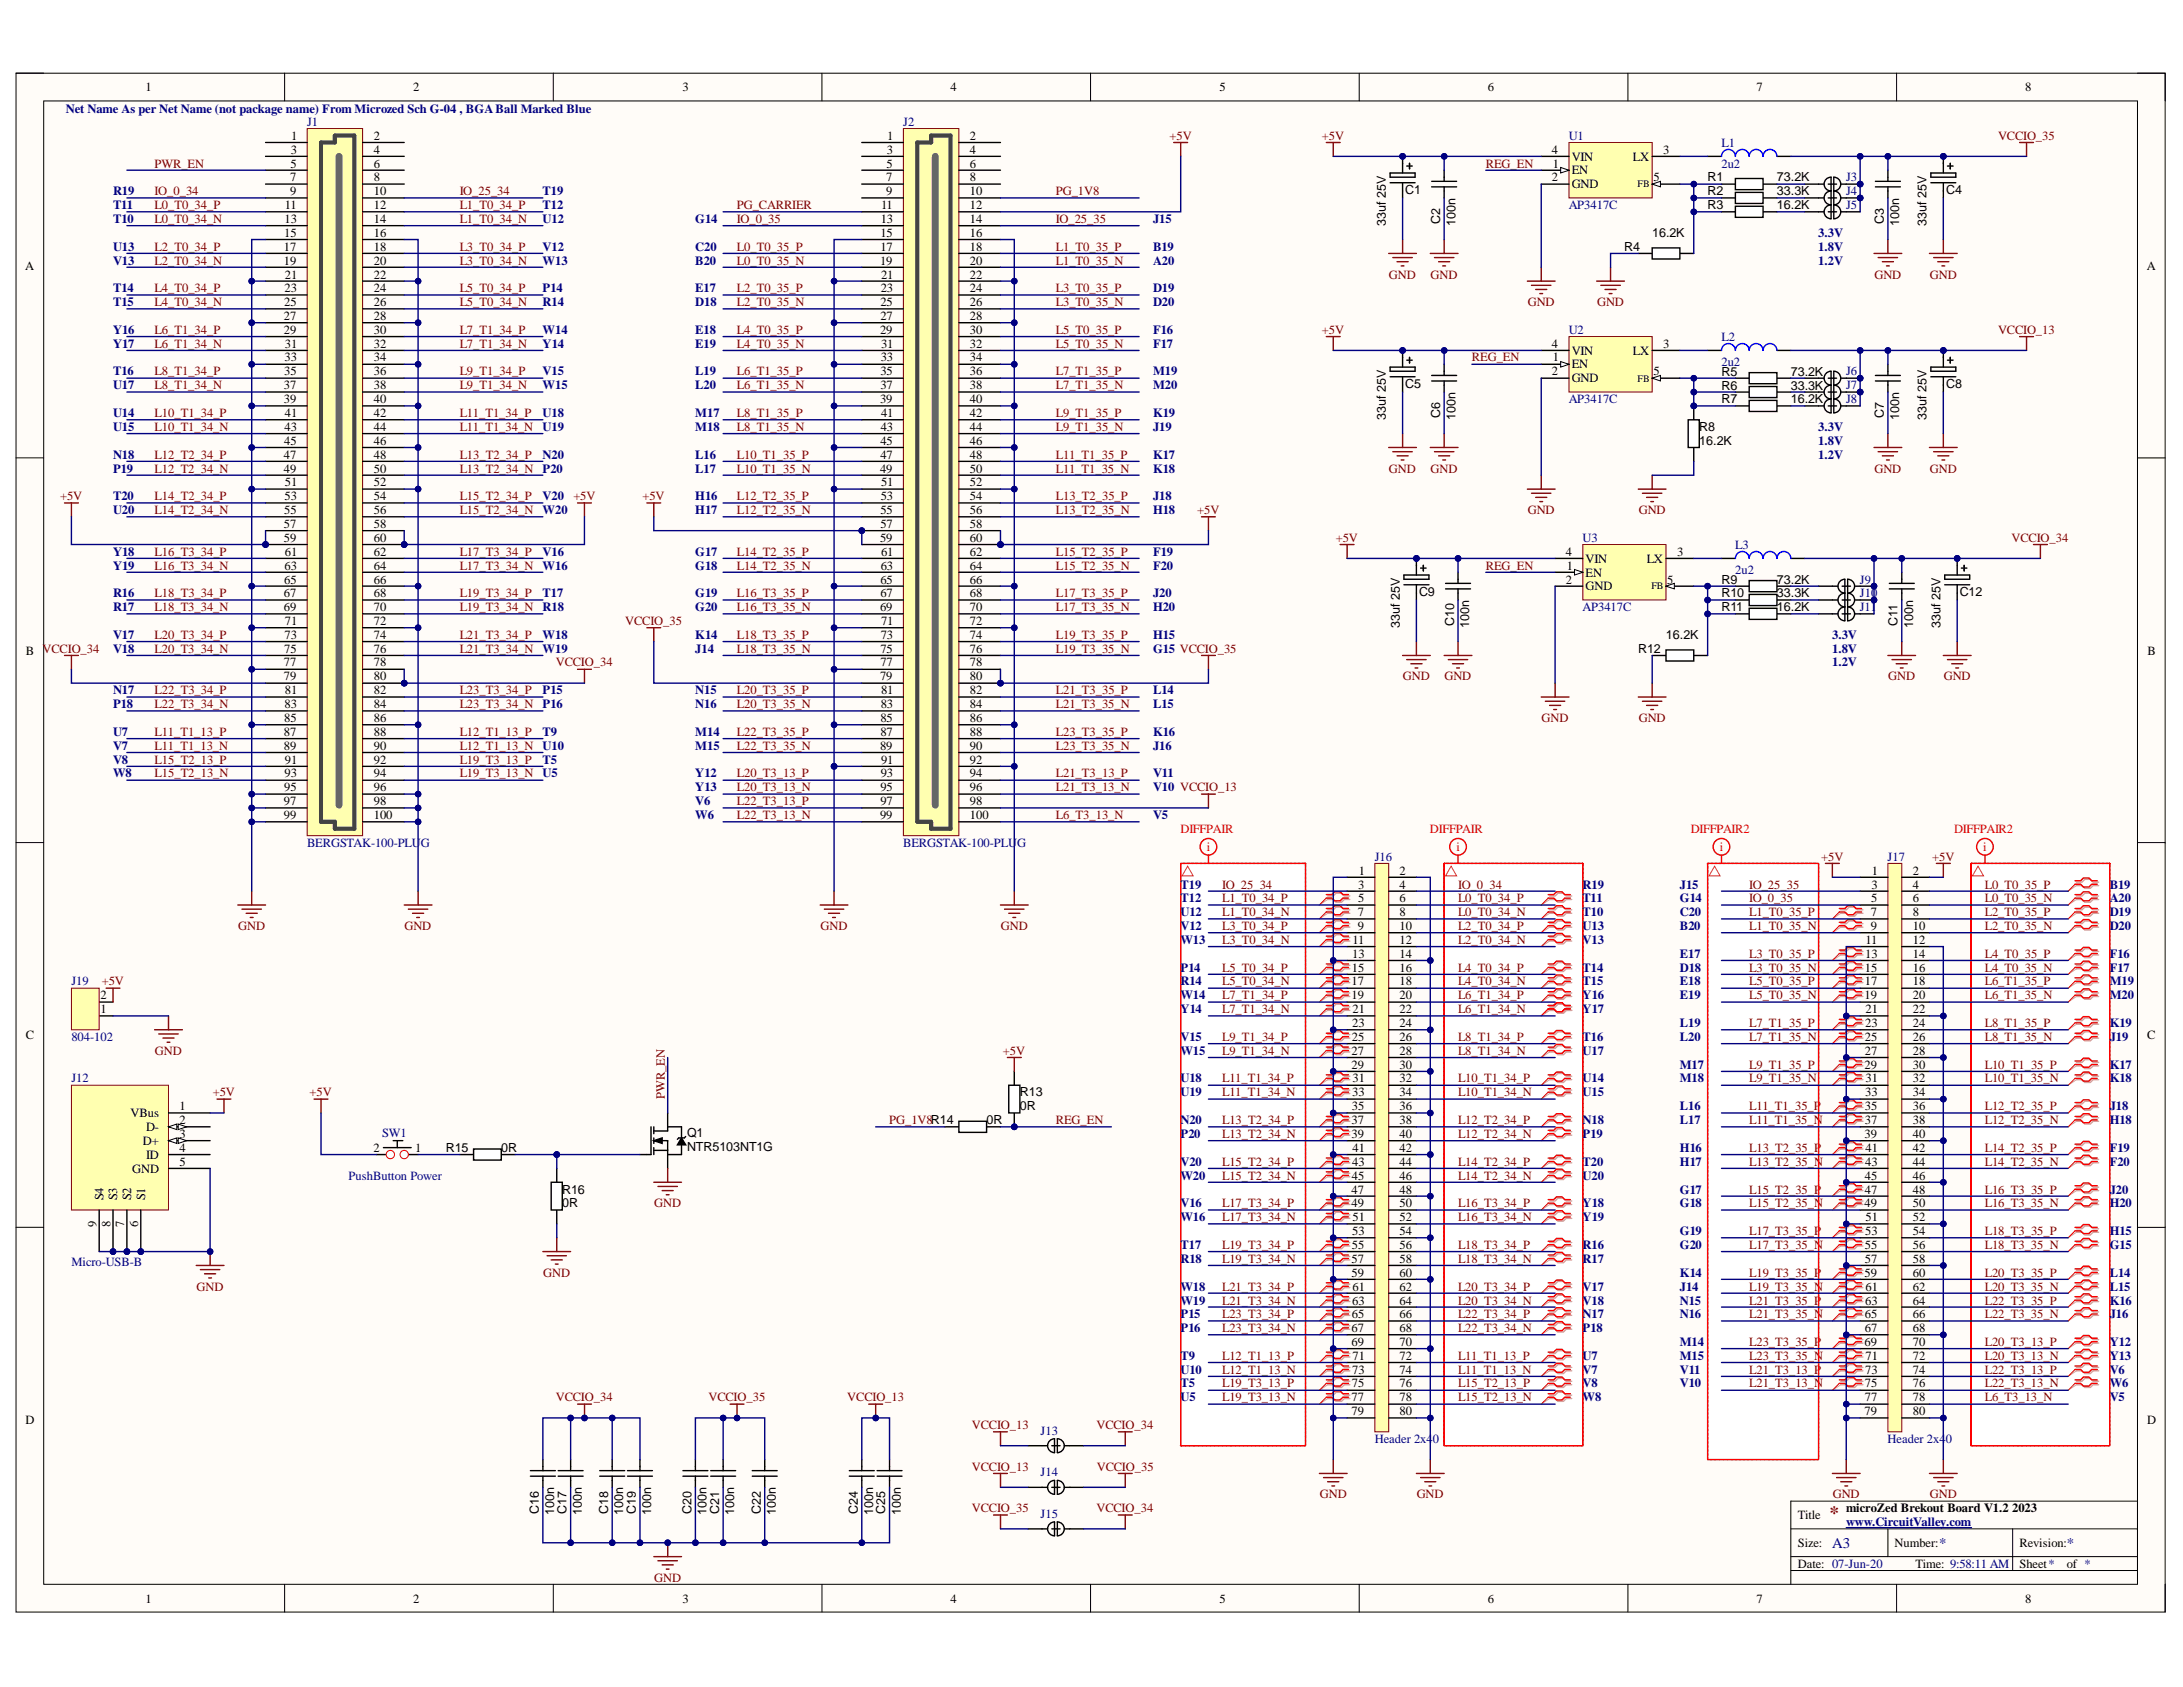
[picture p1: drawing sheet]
<svg xmlns="http://www.w3.org/2000/svg" width="279mm" height="216mm" viewBox="0 0 279 216" stroke-linecap="round" stroke-linejoin="round" font-family="sans-serif">
<defs><g id="words">
<text font-size="2.4" fill="#800000" x="234.2" y="194.4">*</text>
<g font-size="1.9" fill="#000080">
<text x="234.5" y="198.1">A3</text>
<text x="248.2" y="198.1">*</text>
<text x="264.5" y="198.1">*</text>
</g>
<g font-size="1.6">
<text x="18.6" y="11.7">1</text>
<text x="52.9" y="11.7">2</text>
<text x="87.3" y="11.7">3</text>
<text x="121.6" y="11.7">4</text>
<text x="156.1" y="11.7">5</text>
<text x="190.4" y="11.7">6</text>
<text x="224.8" y="11.7">7</text>
<text x="259.2" y="11.7">8</text>
<text x="37.3" y="17.9">1</text>
<text x="47.8" y="17.9">2</text>
<text x="113.6" y="17.9">1</text>
<text x="124.1" y="17.9">2</text>
<text x="37.1" y="23.2">7</text>
<text x="37.2" y="21.4">5</text>
<text x="37.2" y="19.7">3</text>
<text x="47.8" y="19.7">4</text>
<text x="47.8" y="21.4">6</text>
<text x="47.8" y="23.2">8</text>
<text x="113.4" y="23.2">7</text>
<text x="113.5" y="21.4">5</text>
<text x="113.5" y="19.7">3</text>
<text x="124.1" y="19.7">4</text>
<text x="124.1" y="21.4">6</text>
<text x="124.1" y="23.2">8</text>
<text x="198.6" y="23.2">2</text>
<text x="198.6" y="19.7">4</text>
<text x="198.8" y="21.4">1</text>
<text x="201.2" y="22.3">EN</text>
<text x="201.2" y="20.6">VIN</text>
<text x="209" y="20.6">LX</text>
<text x="211.6" y="23.2">5</text>
<text x="212.9" y="19.7">3</text>
<text x="218.5" y="23.2">R1</text>
<text x="227.4" y="23.2">73.2K</text>
<text x="36.4" y="28.5">13</text>
<text x="36.5" y="26.8">11</text>
<text x="37.1" y="25">9</text>
<text x="47.8" y="25">10</text>
<text x="47.8" y="26.8">12</text>
<text x="47.8" y="28.5">14</text>
<text x="112.7" y="28.5">13</text>
<text x="112.8" y="26.8">11</text>
<text x="113.4" y="25">9</text>
<text x="124.1" y="25">10</text>
<text x="124.1" y="26.8">12</text>
<text x="124.1" y="28.5">14</text>
<text x="177.4" y="28.9" transform="rotate(-90 177.4 28.9)">33uf 25V</text>
<text x="179.8" y="24.8">C1</text>
<text x="184.3" y="28.7" transform="rotate(-90 184.3 28.7)">C2</text>
<text x="186.3" y="28.9" transform="rotate(-90 186.3 28.9)">100n</text>
<text x="201.2" y="24.1">GND</text>
<text x="218.5" y="25">R2</text>
<text x="218.5" y="26.8">R3</text>
<text x="227.4" y="25">33.3K</text>
<text x="227.4" y="26.8">16.2K</text>
<text x="241.1" y="28.7" transform="rotate(-90 241.1 28.7)">C3</text>
<text x="243.1" y="28.9" transform="rotate(-90 243.1 28.9)">100n</text>
<text x="246.6" y="28.9" transform="rotate(-90 246.6 28.9)">33uf 25V</text>
<text x="249.1" y="24.8">C4</text>
<text x="3.2" y="34.5">A</text>
<text x="36.3" y="32.1">17</text>
<text x="36.3" y="33.9">19</text>
<text x="36.4" y="30.3">15</text>
<text x="36.5" y="35.6">21</text>
<text x="47.8" y="30.3">16</text>
<text x="47.8" y="32.1">18</text>
<text x="47.8" y="33.9">20</text>
<text x="47.8" y="35.6">22</text>
<text x="112.6" y="33.9">19</text>
<text x="112.7" y="30.3">15</text>
<text x="112.7" y="32.1">17</text>
<text x="112.8" y="35.6">21</text>
<text x="124.1" y="30.3">16</text>
<text x="124.1" y="32.1">18</text>
<text x="124.1" y="33.9">20</text>
<text x="124.1" y="35.6">22</text>
<text x="207.9" y="32.1">R4</text>
<text x="211.4" y="30.3">16.2K</text>
<text x="274.8" y="34.5">A</text>
<text x="36.3" y="41">27</text>
<text x="36.4" y="39.2">25</text>
<text x="36.4" y="37.4">23</text>
<text x="47.8" y="37.4">24</text>
<text x="47.8" y="39.2">26</text>
<text x="47.8" y="41">28</text>
<text x="112.7" y="39.2">25</text>
<text x="112.7" y="41">27</text>
<text x="112.7" y="37.4">23</text>
<text x="124.1" y="37.4">24</text>
<text x="124.1" y="39.2">26</text>
<text x="124.1" y="41">28</text>
<text x="36.3" y="42.7">29</text>
<text x="36.4" y="46.3">33</text>
<text x="36.5" y="44.5">31</text>
<text x="47.8" y="42.7">30</text>
<text x="47.8" y="44.5">32</text>
<text x="47.8" y="46.3">34</text>
<text x="112.6" y="42.7">29</text>
<text x="112.7" y="46.3">33</text>
<text x="112.8" y="44.5">31</text>
<text x="124.1" y="42.7">30</text>
<text x="124.1" y="44.5">32</text>
<text x="124.1" y="46.3">34</text>
<text x="198.6" y="44.5">4</text>
<text x="198.8" y="46.3">1</text>
<text x="201.2" y="47.2">EN</text>
<text x="201.2" y="45.4">VIN</text>
<text x="209" y="45.4">LX</text>
<text x="212.9" y="44.5">3</text>
<text x="36.3" y="49.8">37</text>
<text x="36.3" y="51.6">39</text>
<text x="36.4" y="48">35</text>
<text x="36.5" y="53.4">41</text>
<text x="47.8" y="48">36</text>
<text x="47.8" y="49.8">38</text>
<text x="47.8" y="51.6">40</text>
<text x="47.8" y="53.4">42</text>
<text x="112.6" y="51.6">39</text>
<text x="112.7" y="48">35</text>
<text x="112.7" y="49.8">37</text>
<text x="112.8" y="53.4">41</text>
<text x="124.1" y="48">36</text>
<text x="124.1" y="49.8">38</text>
<text x="124.1" y="51.6">40</text>
<text x="124.1" y="53.4">42</text>
<text x="177.4" y="53.7" transform="rotate(-90 177.4 53.7)">33uf 25V</text>
<text x="179.8" y="49.6">C5</text>
<text x="184.3" y="53.5" transform="rotate(-90 184.3 53.5)">C6</text>
<text x="186.3" y="53.7" transform="rotate(-90 186.3 53.7)">100n</text>
<text x="198.6" y="48">2</text>
<text x="201.2" y="48.9">GND</text>
<text x="211.6" y="48">5</text>
<text x="220.3" y="51.6">R7</text>
<text x="220.3" y="49.9">R6</text>
<text x="220.3" y="48.1">R5</text>
<text x="229.2" y="51.6">16.2K</text>
<text x="229.2" y="49.9">33.3K</text>
<text x="229.2" y="48.1">73.2K</text>
<text x="241.1" y="53.5" transform="rotate(-90 241.1 53.5)">C7</text>
<text x="243.1" y="53.7" transform="rotate(-90 243.1 53.7)">100n</text>
<text x="246.6" y="53.7" transform="rotate(-90 246.6 53.7)">33uf 25V</text>
<text x="249.1" y="49.6">C8</text>
<text x="36.3" y="58.7">47</text>
<text x="36.4" y="56.9">45</text>
<text x="36.4" y="55.1">43</text>
<text x="47.8" y="55.1">44</text>
<text x="47.8" y="56.9">46</text>
<text x="47.8" y="58.7">48</text>
<text x="112.7" y="56.9">45</text>
<text x="112.7" y="58.7">47</text>
<text x="112.7" y="55.1">43</text>
<text x="124.1" y="55.1">44</text>
<text x="124.1" y="56.9">46</text>
<text x="124.1" y="58.7">48</text>
<text x="217.5" y="56.9">16.2K</text>
<text x="217.5" y="55.1">R8</text>
<text x="36.3" y="60.5">49</text>
<text x="36.4" y="65.8">55</text>
<text x="36.4" y="64">53</text>
<text x="36.5" y="62.2">51</text>
<text x="47.8" y="60.5">50</text>
<text x="47.8" y="62.2">52</text>
<text x="47.8" y="64">54</text>
<text x="47.8" y="65.8">56</text>
<text x="112.6" y="60.5">49</text>
<text x="112.7" y="65.8">55</text>
<text x="112.7" y="64">53</text>
<text x="112.8" y="62.2">51</text>
<text x="124.1" y="60.5">50</text>
<text x="124.1" y="62.2">52</text>
<text x="124.1" y="64">54</text>
<text x="124.1" y="65.8">56</text>
<text x="36.3" y="67.6">57</text>
<text x="36.3" y="69.4">59</text>
<text x="36.5" y="71.1">61</text>
<text x="47.8" y="67.6">58</text>
<text x="47.8" y="69.4">60</text>
<text x="47.8" y="71.1">62</text>
<text x="112.6" y="69.4">59</text>
<text x="112.7" y="67.6">57</text>
<text x="112.8" y="71.1">61</text>
<text x="124.1" y="67.6">58</text>
<text x="124.1" y="69.4">60</text>
<text x="124.1" y="71.1">62</text>
<text x="200.4" y="71.1">4</text>
<text x="214.7" y="71.1">3</text>
<text x="36.3" y="76.5">67</text>
<text x="36.4" y="74.7">65</text>
<text x="36.4" y="72.9">63</text>
<text x="47.8" y="72.9">64</text>
<text x="47.8" y="74.7">66</text>
<text x="47.8" y="76.5">68</text>
<text x="112.7" y="74.7">65</text>
<text x="112.7" y="76.5">67</text>
<text x="112.7" y="72.9">63</text>
<text x="124.1" y="72.9">64</text>
<text x="124.1" y="74.7">66</text>
<text x="124.1" y="76.5">68</text>
<text x="181.6" y="76.3">C9</text>
<text x="200.4" y="74.7">2</text>
<text x="200.5" y="72.9">1</text>
<text x="202.9" y="73.8">EN</text>
<text x="202.9" y="75.6">GND</text>
<text x="202.9" y="72">VIN</text>
<text x="210.8" y="72">LX</text>
<text x="213.4" y="74.7">5</text>
<text x="220.3" y="74.7">R9</text>
<text x="220.3" y="76.5">R10</text>
<text x="227.4" y="74.7">73.2K</text>
<text x="227.4" y="76.5">33.3K</text>
<text x="250.8" y="76.3">C12</text>
<text x="3.3" y="83.8">B VCCIO_34</text>
<text x="36.3" y="78.2">69</text>
<text x="36.4" y="83.5">75</text>
<text x="36.4" y="81.8">73</text>
<text x="36.5" y="80">71</text>
<text x="47.8" y="78.2">70</text>
<text x="47.8" y="80">72</text>
<text x="47.8" y="81.8">74</text>
<text x="47.8" y="83.5">76</text>
<text x="112.6" y="78.2">69</text>
<text x="112.7" y="83.5">75</text>
<text x="112.7" y="81.8">73</text>
<text x="112.8" y="80">71</text>
<text x="124.1" y="78.2">70</text>
<text x="124.1" y="80">72</text>
<text x="124.1" y="81.8">74</text>
<text x="124.1" y="83.5">76</text>
<text x="179.2" y="80.3" transform="rotate(-90 179.2 80.3)">33uf 25V</text>
<text x="186.1" y="80.1" transform="rotate(-90 186.1 80.1)">C10</text>
<text x="188.1" y="80.3" transform="rotate(-90 188.1 80.3)">100n</text>
<text x="209.7" y="83.6">R12</text>
<text x="213.2" y="81.8">16.2K</text>
<text x="220.3" y="78.2">R11</text>
<text x="227.4" y="78.2">16.2K</text>
<text x="242.9" y="80.1" transform="rotate(-90 242.9 80.1)">C11</text>
<text x="244.9" y="80.3" transform="rotate(-90 244.9 80.3)">100n</text>
<text x="248.4" y="80.3" transform="rotate(-90 248.4 80.3)">33uf 25V</text>
<text x="274.8" y="83.8">B</text>
<text x="36.3" y="85.3">77</text>
<text x="36.3" y="87.1">79</text>
<text x="36.5" y="88.8">81</text>
<text x="47.8" y="85.3">78</text>
<text x="47.8" y="87.1">80</text>
<text x="47.8" y="88.8">82</text>
<text x="112.6" y="87.1">79</text>
<text x="112.7" y="85.3">77</text>
<text x="112.8" y="88.8">81</text>
<text x="124.1" y="85.3">78</text>
<text x="124.1" y="87.1">80</text>
<text x="124.1" y="88.8">82</text>
<text x="36.3" y="94.2">87</text>
<text x="36.3" y="96">89</text>
<text x="36.4" y="92.4">85</text>
<text x="36.4" y="90.6">83</text>
<text x="47.8" y="90.6">84</text>
<text x="47.8" y="92.4">86</text>
<text x="47.8" y="94.2">88</text>
<text x="47.8" y="96">90</text>
<text x="112.6" y="96">89</text>
<text x="112.7" y="92.4">85</text>
<text x="112.7" y="94.2">87</text>
<text x="112.7" y="90.6">83</text>
<text x="124.1" y="90.6">84</text>
<text x="124.1" y="92.4">86</text>
<text x="124.1" y="94.2">88</text>
<text x="124.1" y="96">90</text>
<text x="36.4" y="101.3">95</text>
<text x="36.4" y="99.5">93</text>
<text x="36.5" y="97.7">91</text>
<text x="47.8" y="97.7">92</text>
<text x="47.8" y="99.5">94</text>
<text x="47.8" y="101.3">96</text>
<text x="112.7" y="101.3">95</text>
<text x="112.7" y="99.5">93</text>
<text x="112.8" y="97.7">91</text>
<text x="124.1" y="97.7">92</text>
<text x="124.1" y="99.5">94</text>
<text x="124.1" y="101.3">96</text>
<text x="36.3" y="103.1">97</text>
<text x="36.3" y="104.8">99</text>
<text x="47.8" y="103.1">98</text>
<text x="47.8" y="104.8">100</text>
<text x="112.6" y="104.8">99</text>
<text x="112.7" y="103.1">97</text>
<text x="124.1" y="103.1">98</text>
<text x="124.1" y="104.8">100</text>
<text x="173.8" y="113.7">3</text>
<text x="173.9" y="111.9">1</text>
<text x="179.1" y="111.9">2</text>
<text x="179.1" y="113.7">4</text>
<text x="239.5" y="113.7">3</text>
<text x="239.6" y="111.9">1</text>
<text x="244.8" y="111.9">2</text>
<text x="244.8" y="113.7">4</text>
<text x="173.8" y="117.3">7</text>
<text x="173.8" y="119">9</text>
<text x="173.8" y="115.5">5</text>
<text x="179.1" y="115.5">6</text>
<text x="179.1" y="117.3">8</text>
<text x="179.1" y="119">10</text>
<text x="239.4" y="117.3">7</text>
<text x="239.4" y="119">9</text>
<text x="239.5" y="115.5">5</text>
<text x="244.8" y="115.5">6</text>
<text x="244.8" y="117.3">8</text>
<text x="244.8" y="119">10</text>
<text x="173" y="124.4">15</text>
<text x="173.1" y="122.6">13</text>
<text x="173.1" y="120.8">11</text>
<text x="179.1" y="120.8">12</text>
<text x="179.1" y="122.6">14</text>
<text x="179.1" y="124.4">16</text>
<text x="238.7" y="124.4">15</text>
<text x="238.7" y="122.6">13</text>
<text x="238.8" y="120.8">11</text>
<text x="244.8" y="120.8">12</text>
<text x="244.8" y="122.6">14</text>
<text x="244.8" y="124.4">16</text>
<text x="12.9" y="129.7">1</text>
<text x="12.9" y="127.9">2</text>
<text x="173" y="126.1">17</text>
<text x="173" y="127.9">19</text>
<text x="173.1" y="131.4">23</text>
<text x="173.1" y="129.7">21</text>
<text x="179.1" y="126.1">18</text>
<text x="179.1" y="127.9">20</text>
<text x="179.1" y="129.7">22</text>
<text x="179.1" y="131.4">24</text>
<text x="238.6" y="127.9">19</text>
<text x="238.7" y="126.1">17</text>
<text x="238.7" y="131.4">23</text>
<text x="238.8" y="129.7">21</text>
<text x="244.8" y="126.1">18</text>
<text x="244.8" y="127.9">20</text>
<text x="244.8" y="129.7">22</text>
<text x="244.8" y="131.4">24</text>
<text x="3.3" y="133">C</text>
<text x="173" y="135">27</text>
<text x="173" y="136.8">29</text>
<text x="173" y="133.2">25</text>
<text x="179.1" y="133.2">26</text>
<text x="179.1" y="135">28</text>
<text x="179.1" y="136.8">30</text>
<text x="238.6" y="136.8">29</text>
<text x="238.7" y="133.2">25</text>
<text x="238.7" y="135">27</text>
<text x="244.8" y="133.2">26</text>
<text x="244.8" y="135">28</text>
<text x="244.8" y="136.8">30</text>
<text x="274.8" y="133">C</text>
<text x="16.7" y="143">VBus</text>
<text x="23" y="142.1">1</text>
<text x="23" y="143.9">2</text>
<text x="126.3" y="143.9">0R</text>
<text x="130.5" y="142.1">0R</text>
<text x="130.5" y="140.3">R13</text>
<text x="173" y="143.9">37</text>
<text x="173" y="142.1">35</text>
<text x="173.1" y="140.3">33</text>
<text x="173.1" y="138.5">31</text>
<text x="179.1" y="138.5">32</text>
<text x="179.1" y="140.3">34</text>
<text x="179.1" y="142.1">36</text>
<text x="179.1" y="143.9">38</text>
<text x="238.7" y="142.1">35</text>
<text x="238.7" y="143.9">37</text>
<text x="238.7" y="140.3">33</text>
<text x="238.8" y="138.5">31</text>
<text x="244.8" y="138.5">32</text>
<text x="244.8" y="140.3">34</text>
<text x="244.8" y="142.1">36</text>
<text x="244.8" y="143.9">38</text>
<text x="18.3" y="146.5">D+</text>
<text x="18.7" y="144.8">D-</text>
<text x="18.7" y="148.3">ID</text>
<text x="23" y="145.6">3</text>
<text x="23" y="147.4">4</text>
<text x="23" y="149.2">5</text>
<text x="47.8" y="147.4">2</text>
<text x="53.1" y="147.4">1</text>
<text x="57.1" y="147.4">R15</text>
<text x="64.2" y="147.4">0R</text>
<text x="87.9" y="145.5">Q1</text>
<text x="87.9" y="147.2">NTR5103NT1G</text>
<text x="173" y="145.6">39</text>
<text x="173.1" y="149.2">43</text>
<text x="173.1" y="147.4">41</text>
<text x="179.1" y="145.6">40</text>
<text x="179.1" y="147.4">42</text>
<text x="179.1" y="149.2">44</text>
<text x="238.6" y="145.6">39</text>
<text x="238.7" y="149.2">43</text>
<text x="238.8" y="147.4">41</text>
<text x="244.8" y="145.6">40</text>
<text x="244.8" y="147.4">42</text>
<text x="244.8" y="149.2">44</text>
<text x="13.2" y="153.6" transform="rotate(-90 13.2 153.6)">S4</text>
<text x="15" y="153.6" transform="rotate(-90 15 153.6)">S3</text>
<text x="16.8" y="153.6" transform="rotate(-90 16.8 153.6)">S2</text>
<text x="16.9" y="150.1">GND</text>
<text x="18.6" y="153.6" transform="rotate(-90 18.6 153.6)">S1</text>
<text x="71.9" y="154.5">0R</text>
<text x="71.9" y="152.7">R16</text>
<text x="173" y="152.7">47</text>
<text x="173" y="154.5">49</text>
<text x="173" y="151">45</text>
<text x="179.1" y="151">46</text>
<text x="179.1" y="152.7">48</text>
<text x="179.1" y="154.5">50</text>
<text x="238.6" y="154.5">49</text>
<text x="238.7" y="151">45</text>
<text x="238.7" y="152.7">47</text>
<text x="244.8" y="151">46</text>
<text x="244.8" y="152.7">48</text>
<text x="244.8" y="154.5">50</text>
<text x="12.4" y="157" transform="rotate(-90 12.4 157)">9</text>
<text x="14.1" y="157" transform="rotate(-90 14.1 157)">8</text>
<text x="15.9" y="157" transform="rotate(-90 15.9 157)">7</text>
<text x="17.7" y="157" transform="rotate(-90 17.7 157)">6</text>
<text x="173" y="161.6">57</text>
<text x="173" y="159.8">55</text>
<text x="173.1" y="158.1">53</text>
<text x="173.1" y="156.3">51</text>
<text x="179.1" y="156.3">52</text>
<text x="179.1" y="158.1">54</text>
<text x="179.1" y="159.8">56</text>
<text x="179.1" y="161.6">58</text>
<text x="238.7" y="159.8">55</text>
<text x="238.7" y="161.6">57</text>
<text x="238.7" y="158.1">53</text>
<text x="238.8" y="156.3">51</text>
<text x="244.8" y="156.3">52</text>
<text x="244.8" y="158.1">54</text>
<text x="244.8" y="159.8">56</text>
<text x="244.8" y="161.6">58</text>
<text x="173" y="163.4">59</text>
<text x="173.1" y="167">63</text>
<text x="173.1" y="165.2">61</text>
<text x="179.1" y="163.4">60</text>
<text x="179.1" y="165.2">62</text>
<text x="179.1" y="167">64</text>
<text x="238.6" y="163.4">59</text>
<text x="238.7" y="167">63</text>
<text x="238.8" y="165.2">61</text>
<text x="244.8" y="163.4">60</text>
<text x="244.8" y="165.2">62</text>
<text x="244.8" y="167">64</text>
<text x="173" y="170.5">67</text>
<text x="173" y="172.2">69</text>
<text x="173" y="168.7">65</text>
<text x="179.1" y="168.7">66</text>
<text x="179.1" y="170.5">68</text>
<text x="179.1" y="172.2">70</text>
<text x="238.6" y="172.2">69</text>
<text x="238.7" y="168.7">65</text>
<text x="238.7" y="170.5">67</text>
<text x="244.8" y="168.7">66</text>
<text x="244.8" y="170.5">68</text>
<text x="244.8" y="172.2">70</text>
<text x="173" y="179.3">77</text>
<text x="173" y="177.6">75</text>
<text x="173.1" y="175.8">73</text>
<text x="173.1" y="174">71</text>
<text x="179.1" y="174">72</text>
<text x="179.1" y="175.8">74</text>
<text x="179.1" y="177.6">76</text>
<text x="179.1" y="179.3">78</text>
<text x="238.7" y="177.6">75</text>
<text x="238.7" y="179.3">77</text>
<text x="238.7" y="175.8">73</text>
<text x="238.8" y="174">71</text>
<text x="244.8" y="174">72</text>
<text x="244.8" y="175.8">74</text>
<text x="244.8" y="177.6">76</text>
<text x="244.8" y="179.3">78</text>
<text x="3.3" y="182.2">D</text>
<text x="173" y="181.1">79</text>
<text x="179.1" y="181.1">80</text>
<text x="238.6" y="181.1">79</text>
<text x="244.8" y="181.1">80</text>
<text x="274.8" y="182.2">D</text>
<text x="69" y="193.7" transform="rotate(-90 69 193.7)">C16</text>
<text x="70.9" y="193.9" transform="rotate(-90 70.9 193.9)">100n</text>
<text x="72.5" y="193.7" transform="rotate(-90 72.5 193.7)">C17</text>
<text x="74.5" y="193.9" transform="rotate(-90 74.5 193.9)">100n</text>
<text x="77.8" y="193.7" transform="rotate(-90 77.8 193.7)">C18</text>
<text x="79.8" y="193.9" transform="rotate(-90 79.8 193.9)">100n</text>
<text x="81.4" y="193.7" transform="rotate(-90 81.4 193.7)">C19</text>
<text x="83.3" y="193.9" transform="rotate(-90 83.3 193.9)">100n</text>
<text x="88.5" y="193.7" transform="rotate(-90 88.5 193.7)">C20</text>
<text x="90.4" y="193.9" transform="rotate(-90 90.4 193.9)">100n</text>
<text x="92" y="193.7" transform="rotate(-90 92 193.7)">C21</text>
<text x="94" y="193.9" transform="rotate(-90 94 193.9)">100n</text>
<text x="97.4" y="193.7" transform="rotate(-90 97.4 193.7)">C22</text>
<text x="99.3" y="193.9" transform="rotate(-90 99.3 193.9)">100n</text>
<text x="109.8" y="193.7" transform="rotate(-90 109.8 193.7)">C24</text>
<text x="111.7" y="193.9" transform="rotate(-90 111.7 193.9)">100n</text>
<text x="113.3" y="193.7" transform="rotate(-90 113.3 193.7)">C25</text>
<text x="115.3" y="193.9" transform="rotate(-90 115.3 193.9)">100n</text>
<text x="230.1" y="194.4">Title</text>
<text x="230.1" y="198">Size:</text>
<text x="236.3" y="193.6">microZed Brekout Board V1.2 2023</text>
<text x="242.5" y="198">Number:</text>
<text x="258.5" y="198">Revision:</text>
<text x="230.1" y="200.7">Date: 07-Jun-20</text>
<text x="245.2" y="200.7">Time: 9:58:11 AM</text>
<text x="258.5" y="200.7">Sheet*</text>
<text x="264.5" y="200.7">of *</text>
<text x="18.6" y="205.1">1</text>
<text x="52.9" y="205.1">2</text>
<text x="87.3" y="205.1">3</text>
<text x="121.6" y="205.1">4</text>
<text x="156.1" y="205.1">5</text>
<text x="190.4" y="205.1">6</text>
<text x="224.8" y="205.1">7</text>
<text x="259.2" y="205.1">8</text>
</g>
<g font-size="1.6" fill="#000080">
<text x="8.4" y="14.5">Net Name As per Net Name (not package name) From Microzed Sch G-04 , BGA Ball Marked Blue</text>
<text x="39.3" y="16.1">J1</text>
<text x="115.6" y="16.1">J2</text>
<text x="200.8" y="17.9">U1</text>
<text x="220.3" y="18.8">L1</text>
<text x="220.3" y="21.4">2u2</text>
<text x="236.3" y="23.2">J3</text>
<text x="14.5" y="25">R19</text>
<text x="14.5" y="26.8">T11</text>
<text x="14.5" y="28.5">T10</text>
<text x="69.5" y="26.8">T12</text>
<text x="69.5" y="28.5">U12</text>
<text x="69.5" y="25">T19</text>
<text x="89" y="28.5">G14</text>
<text x="147.6" y="28.5">J15</text>
<text x="200.8" y="26.8">AP3417C</text>
<text x="236.3" y="25">J4</text>
<text x="236.3" y="26.8">J5</text>
<text x="14.5" y="32.1">U13</text>
<text x="14.5" y="33.9">V13</text>
<text x="69.5" y="32.1">V12</text>
<text x="69.5" y="33.9">W13</text>
<text x="89" y="32.1">C20</text>
<text x="89" y="33.9">B20</text>
<text x="147.6" y="32.1">B19</text>
<text x="147.6" y="33.9">A20</text>
<text x="232.7" y="30.3">3.3V</text>
<text x="232.7" y="32.1">1.8V</text>
<text x="232.7" y="33.9">1.2V</text>
<text x="14.5" y="37.4">T14</text>
<text x="14.5" y="39.2">T15</text>
<text x="69.5" y="37.4">P14</text>
<text x="69.5" y="39.2">R14</text>
<text x="89" y="37.4">E17</text>
<text x="89" y="39.2">D18</text>
<text x="147.6" y="37.4">D19</text>
<text x="147.6" y="39.2">D20</text>
<text x="14.5" y="42.7">Y16</text>
<text x="14.5" y="44.5">Y17</text>
<text x="69.5" y="42.7">W14</text>
<text x="69.5" y="44.5">Y14</text>
<text x="89" y="42.7">E18</text>
<text x="89" y="44.5">E19</text>
<text x="147.6" y="42.7">F16</text>
<text x="147.6" y="44.5">F17</text>
<text x="200.8" y="42.7">U2</text>
<text x="220.3" y="43.6">L2</text>
<text x="220.3" y="46.8">2u2</text>
<text x="14.5" y="48">T16</text>
<text x="14.5" y="49.8">U17</text>
<text x="14.5" y="53.4">U14</text>
<text x="69.5" y="48">V15</text>
<text x="69.5" y="49.8">W15</text>
<text x="69.5" y="53.4">U18</text>
<text x="89" y="48">L19</text>
<text x="89" y="49.8">L20</text>
<text x="89" y="53.4">M17</text>
<text x="147.6" y="48">M19</text>
<text x="147.6" y="49.8">M20</text>
<text x="147.6" y="53.4">K19</text>
<text x="200.8" y="51.6">AP3417C</text>
<text x="236.3" y="48">J6</text>
<text x="236.3" y="49.8">J7</text>
<text x="236.3" y="51.6">J8</text>
<text x="14.5" y="55.1">U15</text>
<text x="14.5" y="58.7">N18</text>
<text x="69.5" y="55.1">U19</text>
<text x="69.5" y="58.7">N20</text>
<text x="89" y="55.1">M18</text>
<text x="89" y="58.7">L16</text>
<text x="147.6" y="55.1">J19</text>
<text x="147.6" y="58.7">K17</text>
<text x="232.7" y="55.1">3.3V</text>
<text x="232.7" y="56.9">1.8V</text>
<text x="232.7" y="58.7">1.2V</text>
<text x="14.5" y="60.5">P19</text>
<text x="14.5" y="64">T20</text>
<text x="14.5" y="65.8">U20</text>
<text x="69.5" y="60.5">P20</text>
<text x="69.5" y="64">V20</text>
<text x="69.5" y="65.8">W20</text>
<text x="89" y="60.5">L17</text>
<text x="89" y="64">H16</text>
<text x="89" y="65.8">H17</text>
<text x="147.6" y="60.5">K18</text>
<text x="147.6" y="64">J18</text>
<text x="147.6" y="65.8">H18</text>
<text x="14.5" y="71.1">Y18</text>
<text x="69.5" y="71.1">V16</text>
<text x="89" y="71.1">G17</text>
<text x="147.6" y="71.1">F19</text>
<text x="202.6" y="69.4">U3</text>
<text x="222.1" y="70.2">L3</text>
<text x="14.5" y="72.9">Y19</text>
<text x="14.5" y="76.5">R16</text>
<text x="69.5" y="72.9">W16</text>
<text x="69.5" y="76.5">T17</text>
<text x="89" y="72.9">G18</text>
<text x="89" y="76.5">G19</text>
<text x="147.6" y="72.9">F20</text>
<text x="147.6" y="76.5">J20</text>
<text x="222.1" y="73.4">2u2</text>
<text x="238" y="74.7">J9</text>
<text x="238" y="76.5">J10</text>
<text x="14.5" y="78.2">R17</text>
<text x="14.5" y="81.8">V17</text>
<text x="14.5" y="83.5">V18</text>
<text x="69.5" y="78.2">R18</text>
<text x="69.5" y="81.8">W18</text>
<text x="69.5" y="83.5">W19</text>
<text x="89" y="78.2">G20</text>
<text x="89" y="81.8">K14</text>
<text x="89" y="83.5">J14</text>
<text x="147.6" y="78.2">H20</text>
<text x="147.6" y="81.8">H15</text>
<text x="147.6" y="83.5">G15 VCCIO_35</text>
<text x="202.6" y="78.2">AP3417C</text>
<text x="234.5" y="81.8">3.3V</text>
<text x="234.5" y="83.5">1.8V</text>
<text x="238" y="78.2">J11</text>
<text x="14.5" y="88.8">N17</text>
<text x="69.5" y="88.8">P15</text>
<text x="89" y="88.8">N15</text>
<text x="147.6" y="88.8">L14</text>
<text x="234.5" y="85.3">1.2V</text>
<text x="14.5" y="90.6">P18</text>
<text x="14.5" y="94.2">U7</text>
<text x="14.5" y="96">V7</text>
<text x="69.5" y="90.6">P16</text>
<text x="69.5" y="94.2">T9</text>
<text x="69.5" y="96">U10</text>
<text x="89" y="90.6">N16</text>
<text x="89" y="94.2">M14</text>
<text x="89" y="96">M15</text>
<text x="147.6" y="90.6">L15</text>
<text x="147.6" y="94.2">K16</text>
<text x="147.6" y="96">J16</text>
<text x="14.5" y="97.7">V8</text>
<text x="14.5" y="99.5">W8</text>
<text x="69.5" y="97.7">T5</text>
<text x="69.5" y="99.5">U5</text>
<text x="89" y="99.5">Y12</text>
<text x="89" y="101.3">Y13</text>
<text x="147.6" y="99.5">V11</text>
<text x="147.6" y="101.3">V10 VCCIO_13</text>
<text x="89" y="103.1">V6</text>
<text x="89" y="104.8">W6</text>
<text x="147.6" y="104.8">V5</text>
<text x="39.3" y="108.4">BERGSTAK-100-PLU</text>
<text x="53.9" y="108.4">G</text>
<text x="115.6" y="108.4">BERGSTAK-100-PLU</text>
<text x="130.2" y="108.4">G</text>
<text x="151.1" y="113.7">T19</text>
<text x="176" y="110.2">J16</text>
<text x="202.6" y="113.7">R19</text>
<text x="215" y="113.7">J15</text>
<text x="241.6" y="110.2">J17</text>
<text x="270" y="113.7">B19</text>
<text x="151.1" y="115.5">T12</text>
<text x="151.1" y="117.3">U12</text>
<text x="151.1" y="119">V12</text>
<text x="202.6" y="115.5">T11</text>
<text x="202.6" y="117.3">T10</text>
<text x="202.6" y="119">U13</text>
<text x="215" y="117.3">C20</text>
<text x="215" y="119">B20</text>
<text x="215" y="115.5">G14</text>
<text x="270" y="115.5">A20</text>
<text x="270" y="117.3">D19</text>
<text x="270" y="119">D20</text>
<text x="151.1" y="120.8">W13</text>
<text x="151.1" y="124.4">P14</text>
<text x="202.6" y="120.8">V13</text>
<text x="202.6" y="124.4">T14</text>
<text x="215" y="122.6">E17</text>
<text x="215" y="124.4">D18</text>
<text x="270" y="122.6">F16</text>
<text x="270" y="124.4">F17</text>
<text x="9.1" y="126.1">J19</text>
<text x="151.1" y="126.1">R14</text>
<text x="151.1" y="127.9">W14</text>
<text x="151.1" y="129.7">Y14</text>
<text x="202.6" y="126.1">T15</text>
<text x="202.6" y="127.9">Y16</text>
<text x="202.6" y="129.7">Y17</text>
<text x="215" y="126.1">E18</text>
<text x="215" y="127.9">E19</text>
<text x="215" y="131.4">L19</text>
<text x="270" y="126.1">M19</text>
<text x="270" y="127.9">M20</text>
<text x="270" y="131.4">K19</text>
<text x="9.1" y="133.2">804-102</text>
<text x="151.1" y="133.2">V15</text>
<text x="151.1" y="135">W15</text>
<text x="202.6" y="133.2">T16</text>
<text x="202.6" y="135">U17</text>
<text x="215" y="133.2">L20</text>
<text x="215" y="136.8">M17</text>
<text x="270" y="133.2">J19</text>
<text x="270" y="136.8">K17</text>
<text x="9.1" y="138.5">J12</text>
<text x="151.1" y="138.5">U18</text>
<text x="151.1" y="140.3">U19</text>
<text x="151.1" y="143.9">N20</text>
<text x="202.6" y="138.5">U14</text>
<text x="202.6" y="140.3">U15</text>
<text x="202.6" y="143.9">N18</text>
<text x="215" y="138.5">M18</text>
<text x="215" y="142.1">L16</text>
<text x="215" y="143.9">L17</text>
<text x="270" y="138.5">K18</text>
<text x="270" y="142.1">J18</text>
<text x="270" y="143.9">H18</text>
<text x="48.9" y="145.5">SW1</text>
<text x="151.1" y="145.6">P20</text>
<text x="151.1" y="149.2">V20</text>
<text x="202.6" y="145.6">P19</text>
<text x="202.6" y="149.2">T20</text>
<text x="215" y="147.4">H16</text>
<text x="215" y="149.2">H17</text>
<text x="270" y="147.4">F19</text>
<text x="270" y="149.2">F20</text>
<text x="44.6" y="151">PushButton Power</text>
<text x="151.1" y="151">W20</text>
<text x="151.1" y="154.5">V16</text>
<text x="202.6" y="151">U20</text>
<text x="202.6" y="154.5">Y18</text>
<text x="215" y="152.7">G17</text>
<text x="215" y="154.5">G18</text>
<text x="270" y="152.7">J20</text>
<text x="270" y="154.5">H20</text>
<text x="9.1" y="162">Micro-USB-B</text>
<text x="151.1" y="156.3">W16</text>
<text x="151.1" y="159.8">T17</text>
<text x="151.1" y="161.6">R18</text>
<text x="202.6" y="156.3">Y19</text>
<text x="202.6" y="159.8">R16</text>
<text x="202.6" y="161.6">R17</text>
<text x="215" y="158.1">G19</text>
<text x="215" y="159.8">G20</text>
<text x="270" y="158.1">H15</text>
<text x="270" y="159.8">G15</text>
<text x="151.1" y="165.2">W18</text>
<text x="151.1" y="167">W19</text>
<text x="202.6" y="165.2">V17</text>
<text x="202.6" y="167">V18</text>
<text x="215" y="163.4">K14</text>
<text x="215" y="165.2">J14</text>
<text x="215" y="167">N15</text>
<text x="270" y="163.4">L14</text>
<text x="270" y="165.2">L15</text>
<text x="270" y="167">K16</text>
<text x="151.1" y="168.7">P15</text>
<text x="151.1" y="170.5">P16</text>
<text x="202.6" y="168.7">N17</text>
<text x="202.6" y="170.5">P18</text>
<text x="215" y="168.7">N16</text>
<text x="215" y="172.2">M14</text>
<text x="270" y="168.7">J16</text>
<text x="270" y="172.2">Y12</text>
<text x="151.1" y="174">T9</text>
<text x="151.1" y="175.8">U10</text>
<text x="151.1" y="177.6">T5</text>
<text x="151.1" y="179.3">U5</text>
<text x="202.6" y="174">U7</text>
<text x="202.6" y="175.8">V7</text>
<text x="202.6" y="177.6">V8</text>
<text x="202.6" y="179.3">W8</text>
<text x="215" y="174">M15</text>
<text x="215" y="175.8">V11</text>
<text x="215" y="177.6">V10</text>
<text x="270" y="174">Y13</text>
<text x="270" y="175.8">V6</text>
<text x="270" y="177.6">W6</text>
<text x="270" y="179.3">V5</text>
<text x="133.2" y="183.6">J13</text>
<text x="176" y="184.7">Header 2x40</text>
<text x="241.6" y="184.7">Header 2x40</text>
<text x="133.2" y="188.9">J14</text>
<text x="133.2" y="194.3">J15</text>
<text x="236.3" y="195.3">www.CircuitValley.com</text>
</g>
<g font-size="1.6" fill="#800000">
<text x="149.7" y="17.9">+5V</text>
<text x="169.2" y="17.9">+5V</text>
<text x="255.7" y="17.9">VCCIO_35</text>
<text x="19.8" y="21.4">PWR_EN</text>
<text x="190.2" y="21.4">REG_EN</text>
<text x="19.8" y="26.8">L0_T0_34_P</text>
<text x="19.8" y="28.5">L0_T0_34_N</text>
<text x="19.8" y="25">IO_0_34</text>
<text x="58.8" y="26.8">L1_T0_34_P</text>
<text x="58.8" y="28.5">L1_T0_34_N</text>
<text x="58.8" y="25">IO_25_34</text>
<text x="94.3" y="28.5">IO_0_35</text>
<text x="94.3" y="26.8">PG_CARRIER</text>
<text x="135.1" y="28.5">IO_25_35</text>
<text x="135.1" y="25">PG_1V8</text>
<text x="19.8" y="32.1">L2_T0_34_P</text>
<text x="19.8" y="33.9">L2_T0_34_N</text>
<text x="58.8" y="32.1">L3_T0_34_P</text>
<text x="58.8" y="33.9">L3_T0_34_N</text>
<text x="94.3" y="32.1">L0_T0_35_P</text>
<text x="94.3" y="33.9">L0_T0_35_N</text>
<text x="135.1" y="32.1">L1_T0_35_P</text>
<text x="135.1" y="33.9">L1_T0_35_N</text>
<text x="177.8" y="35.6">GND</text>
<text x="183.1" y="35.6">GND</text>
<text x="239.9" y="35.6">GND</text>
<text x="247" y="35.6">GND</text>
<text x="19.8" y="37.4">L4_T0_34_P</text>
<text x="19.8" y="39.2">L4_T0_34_N</text>
<text x="58.8" y="37.4">L5_T0_34_P</text>
<text x="58.8" y="39.2">L5_T0_34_N</text>
<text x="94.3" y="37.4">L2_T0_35_P</text>
<text x="94.3" y="39.2">L2_T0_35_N</text>
<text x="135.1" y="37.4">L3_T0_35_P</text>
<text x="135.1" y="39.2">L3_T0_35_N</text>
<text x="195.5" y="39.2">GND</text>
<text x="204.4" y="39.2">GND</text>
<text x="19.8" y="42.7">L6_T1_34_P</text>
<text x="19.8" y="44.5">L6_T1_34_N</text>
<text x="58.8" y="42.7">L7_T1_34_P</text>
<text x="58.8" y="44.5">L7_T1_34_N</text>
<text x="94.3" y="42.7">L4_T0_35_P</text>
<text x="94.3" y="44.5">L4_T0_35_N</text>
<text x="135.1" y="42.7">L5_T0_35_P</text>
<text x="135.1" y="44.5">L5_T0_35_N</text>
<text x="169.2" y="42.7">+5V</text>
<text x="188.4" y="46.3">REG_EN</text>
<text x="255.7" y="42.7">VCCIO_13</text>
<text x="19.8" y="48">L8_T1_34_P</text>
<text x="19.8" y="53.4">L10_T1_34_P</text>
<text x="19.8" y="49.8">L8_T1_34_N</text>
<text x="58.8" y="48">L9_T1_34_P</text>
<text x="58.8" y="53.4">L11_T1_34_P</text>
<text x="58.8" y="49.8">L9_T1_34_N</text>
<text x="94.3" y="48">L6_T1_35_P</text>
<text x="94.3" y="53.4">L8_T1_35_P</text>
<text x="94.3" y="49.8">L6_T1_35_N</text>
<text x="135.1" y="48">L7_T1_35_P</text>
<text x="135.1" y="53.4">L9_T1_35_P</text>
<text x="135.1" y="49.8">L7_T1_35_N</text>
<text x="19.8" y="58.7">L12_T2_34_P</text>
<text x="19.8" y="55.1">L10_T1_34_N</text>
<text x="58.8" y="58.7">L13_T2_34_P</text>
<text x="58.8" y="55.1">L11_T1_34_N</text>
<text x="94.3" y="58.7">L10_T1_35_P</text>
<text x="94.3" y="55.1">L8_T1_35_N</text>
<text x="135.1" y="58.7">L11_T1_35_P</text>
<text x="135.1" y="55.1">L9_T1_35_N</text>
<text x="7.7" y="64">+5V</text>
<text x="19.8" y="64">L14_T2_34_P</text>
<text x="19.8" y="60.5">L12_T2_34_N</text>
<text x="19.8" y="65.8">L14_T2_34_N</text>
<text x="58.8" y="64">L15_T2_34_P</text>
<text x="58.8" y="60.5">L13_T2_34_N</text>
<text x="58.8" y="65.8">L15_T2_34_N</text>
<text x="73.4" y="64">+5V</text>
<text x="82.2" y="64">+5V</text>
<text x="94.3" y="64">L12_T2_35_P</text>
<text x="94.3" y="60.5">L10_T1_35_N</text>
<text x="94.3" y="65.8">L12_T2_35_N</text>
<text x="135.1" y="64">L13_T2_35_P</text>
<text x="135.1" y="60.5">L11_T1_35_N</text>
<text x="135.1" y="65.8">L13_T2_35_N</text>
<text x="153.2" y="65.8">+5V</text>
<text x="177.8" y="60.5">GND</text>
<text x="183.1" y="60.5">GND</text>
<text x="195.5" y="65.8">GND</text>
<text x="209.7" y="65.8">GND</text>
<text x="239.9" y="60.5">GND</text>
<text x="247" y="60.5">GND</text>
<text x="19.8" y="71.1">L16_T3_34_P</text>
<text x="58.8" y="71.1">L17_T3_34_P</text>
<text x="94.3" y="71.1">L14_T2_35_P</text>
<text x="135.1" y="71.1">L15_T2_35_P</text>
<text x="171" y="69.4">+5V</text>
<text x="257.5" y="69.4">VCCIO_34</text>
<text x="19.8" y="76.5">L18_T3_34_P</text>
<text x="19.8" y="72.9">L16_T3_34_N</text>
<text x="58.8" y="76.5">L19_T3_34_P</text>
<text x="58.8" y="72.9">L17_T3_34_N</text>
<text x="94.3" y="76.5">L16_T3_35_P</text>
<text x="94.3" y="72.9">L14_T2_35_N</text>
<text x="135.1" y="76.5">L17_T3_35_P</text>
<text x="135.1" y="72.9">L15_T2_35_N</text>
<text x="190.2" y="72.9">REG_EN</text>
<text x="19.8" y="81.8">L20_T3_34_P</text>
<text x="19.8" y="78.2">L18_T3_34_N</text>
<text x="19.8" y="83.5">L20_T3_34_N</text>
<text x="58.8" y="81.8">L21_T3_34_P</text>
<text x="58.8" y="78.2">L19_T3_34_N</text>
<text x="58.8" y="83.5">L21_T3_34_N</text>
<text x="80" y="80">VCCIO_35</text>
<text x="94.3" y="81.8">L18_T3_35_P</text>
<text x="94.3" y="78.2">L16_T3_35_N</text>
<text x="94.3" y="83.5">L18_T3_35_N</text>
<text x="135.1" y="81.8">L19_T3_35_P</text>
<text x="135.1" y="78.2">L17_T3_35_N</text>
<text x="135.1" y="83.5">L19_T3_35_N</text>
<text x="19.8" y="88.8">L22_T3_34_P</text>
<text x="58.8" y="88.8">L23_T3_34_P</text>
<text x="71.1" y="85.3">VCCIO_34</text>
<text x="94.3" y="88.8">L20_T3_35_P</text>
<text x="135.1" y="88.8">L21_T3_35_P</text>
<text x="179.5" y="87.1">GND</text>
<text x="184.9" y="87.1">GND</text>
<text x="241.7" y="87.1">GND</text>
<text x="248.8" y="87.1">GND</text>
<text x="19.8" y="90.6">L22_T3_34_N</text>
<text x="19.8" y="94.2">L11_T1_13_P</text>
<text x="19.8" y="96">L11_T1_13_N</text>
<text x="58.8" y="90.6">L23_T3_34_N</text>
<text x="58.8" y="94.2">L12_T1_13_P</text>
<text x="58.8" y="96">L12_T1_13_N</text>
<text x="94.3" y="94.2">L22_T3_35_P</text>
<text x="94.3" y="90.6">L20_T3_35_N</text>
<text x="94.3" y="96">L22_T3_35_N</text>
<text x="135.1" y="94.2">L23_T3_35_P</text>
<text x="135.1" y="90.6">L21_T3_35_N</text>
<text x="135.1" y="96">L23_T3_35_N</text>
<text x="197.3" y="92.4">GND</text>
<text x="209.7" y="92.4">GND</text>
<text x="19.8" y="97.7">L15_T2_13_P</text>
<text x="19.8" y="99.5">L15_T2_13_N</text>
<text x="58.8" y="97.7">L19_T3_13_P</text>
<text x="58.8" y="99.5">L19_T3_13_N</text>
<text x="94.3" y="99.5">L20_T3_13_P</text>
<text x="94.3" y="101.3">L20_T3_13_N</text>
<text x="135.1" y="99.5">L21_T3_13_P</text>
<text x="135.1" y="101.3">L21_T3_13_N</text>
<text x="94.3" y="103.1">L22_T3_13_P</text>
<text x="94.3" y="104.8">L22_T3_13_N</text>
<text x="135.1" y="104.8">L6_T3_13_N</text>
<text x="156.4" y="113.7">IO_25_34</text>
<text x="186.6" y="113.7">IO_0_34</text>
<text x="223.9" y="113.7">IO_25_35</text>
<text x="233.1" y="110.2">+5V</text>
<text x="247.3" y="110.2">+5V</text>
<text x="254" y="113.7">L0_T0_35_P</text>
<text x="30.5" y="119">GND</text>
<text x="51.8" y="119">GND</text>
<text x="105" y="119">GND</text>
<text x="128.1" y="119">GND</text>
<text x="156.4" y="115.5">L1_T0_34_P</text>
<text x="156.4" y="117.3">L1_T0_34_N</text>
<text x="156.4" y="119">L3_T0_34_P</text>
<text x="186.6" y="115.5">L0_T0_34_P</text>
<text x="186.6" y="117.3">L0_T0_34_N</text>
<text x="186.6" y="119">L2_T0_34_P</text>
<text x="223.9" y="115.5">IO_0_35</text>
<text x="223.9" y="117.3">L1_T0_35_P</text>
<text x="223.9" y="119">L1_T0_35_N</text>
<text x="254" y="117.3">L2_T0_35_P</text>
<text x="254" y="119">L2_T0_35_N</text>
<text x="254" y="115.5">L0_T0_35_N</text>
<text x="156.4" y="120.8">L3_T0_34_N</text>
<text x="156.4" y="124.4">L5_T0_34_P</text>
<text x="186.6" y="120.8">L2_T0_34_N</text>
<text x="186.6" y="124.4">L4_T0_34_P</text>
<text x="223.9" y="122.6">L3_T0_35_P</text>
<text x="223.9" y="124.4">L3_T0_35_N</text>
<text x="254" y="122.6">L4_T0_35_P</text>
<text x="254" y="124.4">L4_T0_35_N</text>
<text x="13" y="126.1">+5V</text>
<text x="156.4" y="126.1">L5_T0_34_N</text>
<text x="156.4" y="127.9">L7_T1_34_P</text>
<text x="156.4" y="129.7">L7_T1_34_N</text>
<text x="186.6" y="126.1">L4_T0_34_N</text>
<text x="186.6" y="127.9">L6_T1_34_P</text>
<text x="186.6" y="129.7">L6_T1_34_N</text>
<text x="223.9" y="131.4">L7_T1_35_P</text>
<text x="223.9" y="126.1">L5_T0_35_P</text>
<text x="223.9" y="127.9">L5_T0_35_N</text>
<text x="254" y="126.1">L6_T1_35_P</text>
<text x="254" y="131.4">L8_T1_35_P</text>
<text x="254" y="127.9">L6_T1_35_N</text>
<text x="19.8" y="135">GND</text>
<text x="128.4" y="135">+5V</text>
<text x="156.4" y="133.2">L9_T1_34_P</text>
<text x="156.4" y="135">L9_T1_34_N</text>
<text x="186.6" y="133.2">L8_T1_34_P</text>
<text x="186.6" y="135">L8_T1_34_N</text>
<text x="223.9" y="136.8">L9_T1_35_P</text>
<text x="223.9" y="133.2">L7_T1_35_N</text>
<text x="254" y="136.8">L10_T1_35_P</text>
<text x="254" y="133.2">L8_T1_35_N</text>
<text x="27.2" y="140.3">+5V</text>
<text x="39.6" y="140.3">+5V</text>
<text x="85.1" y="140.6" transform="rotate(-90 85.1 140.6)">PWR_EN</text>
<text x="113.8" y="143.9">PG_1V8R14</text>
<text x="135.1" y="143.9">REG_EN</text>
<text x="156.4" y="138.5">L11_T1_34_P</text>
<text x="156.4" y="143.9">L13_T2_34_P</text>
<text x="156.4" y="140.3">L11_T1_34_N</text>
<text x="186.6" y="138.5">L10_T1_34_P</text>
<text x="186.6" y="143.9">L12_T2_34_P</text>
<text x="186.6" y="140.3">L10_T1_34_N</text>
<text x="223.9" y="142.1">L11_T1_35_P</text>
<text x="223.9" y="138.5">L9_T1_35_N</text>
<text x="223.9" y="143.9">L11_T1_35_N</text>
<text x="254" y="142.1">L12_T2_35_P</text>
<text x="254" y="138.5">L10_T1_35_N</text>
<text x="254" y="143.9">L12_T2_35_N</text>
<text x="156.4" y="149.2">L15_T2_34_P</text>
<text x="156.4" y="145.6">L13_T2_34_N</text>
<text x="186.6" y="149.2">L14_T2_34_P</text>
<text x="186.6" y="145.6">L12_T2_34_N</text>
<text x="223.9" y="147.4">L13_T2_35_P</text>
<text x="223.9" y="149.2">L13_T2_35_N</text>
<text x="254" y="147.4">L14_T2_35_P</text>
<text x="254" y="149.2">L14_T2_35_N</text>
<text x="83.7" y="154.5">GND</text>
<text x="156.4" y="151">L15_T2_34_N</text>
<text x="156.4" y="154.5">L17_T3_34_P</text>
<text x="186.6" y="151">L14_T2_34_N</text>
<text x="186.6" y="154.5">L16_T3_34_P</text>
<text x="223.9" y="152.7">L15_T2_35_P</text>
<text x="223.9" y="154.5">L15_T2_35_N</text>
<text x="254" y="152.7">L16_T3_35_P</text>
<text x="254" y="154.5">L16_T3_35_N</text>
<text x="156.4" y="156.3">L17_T3_34_N</text>
<text x="156.4" y="159.8">L19_T3_34_P</text>
<text x="156.4" y="161.6">L19_T3_34_N</text>
<text x="186.6" y="159.8">L18_T3_34_P</text>
<text x="186.6" y="156.3">L16_T3_34_N</text>
<text x="186.6" y="161.6">L18_T3_34_N</text>
<text x="223.9" y="158.1">L17_T3_35_P</text>
<text x="223.9" y="159.8">L17_T3_35_N</text>
<text x="254" y="158.1">L18_T3_35_P</text>
<text x="254" y="159.8">L18_T3_35_N</text>
<text x="25.2" y="165.2">GND</text>
<text x="69.5" y="163.4">GND</text>
<text x="156.4" y="165.2">L21_T3_34_P</text>
<text x="156.4" y="167">L21_T3_34_N</text>
<text x="186.6" y="165.2">L20_T3_34_P</text>
<text x="186.6" y="167">L20_T3_34_N</text>
<text x="223.9" y="167">L21_T3_35_P</text>
<text x="223.9" y="163.4">L19_T3_35_P</text>
<text x="223.9" y="165.2">L19_T3_35_N</text>
<text x="254" y="163.4">L20_T3_35_P</text>
<text x="254" y="165.2">L20_T3_35_N</text>
<text x="254" y="167">L22_T3_35_P</text>
<text x="156.4" y="168.7">L23_T3_34_P</text>
<text x="156.4" y="170.5">L23_T3_34_N</text>
<text x="186.6" y="168.7">L22_T3_34_P</text>
<text x="186.6" y="170.5">L22_T3_34_N</text>
<text x="223.9" y="172.2">L23_T3_35_P</text>
<text x="223.9" y="168.7">L21_T3_35_N</text>
<text x="254" y="168.7">L22_T3_35_N</text>
<text x="254" y="172.2">L20_T3_13_P</text>
<text x="71.1" y="179.3">VCCIO_34</text>
<text x="90.7" y="179.3">VCCIO_35</text>
<text x="108.4" y="179.3">VCCIO_13</text>
<text x="156.4" y="174">L12_T1_13_P</text>
<text x="156.4" y="175.8">L12_T1_13_N</text>
<text x="156.4" y="177.6">L19_T3_13_P</text>
<text x="156.4" y="179.3">L19_T3_13_N</text>
<text x="186.6" y="174">L11_T1_13_P</text>
<text x="186.6" y="177.6">L15_T2_13_P</text>
<text x="186.6" y="175.8">L11_T1_13_N</text>
<text x="186.6" y="179.3">L15_T2_13_N</text>
<text x="223.9" y="174">L23_T3_35_N</text>
<text x="223.9" y="175.8">L21_T3_13_P</text>
<text x="223.9" y="177.6">L21_T3_13_N</text>
<text x="254" y="175.8">L22_T3_13_P</text>
<text x="254" y="174">L20_T3_13_N</text>
<text x="254" y="177.6">L22_T3_13_N</text>
<text x="254" y="179.3">L6_T3_13_N</text>
<text x="124.4" y="182.9">VCCIO_13</text>
<text x="140.3" y="182.9">VCCIO_34</text>
<text x="124.4" y="188.2">VCCIO_13</text>
<text x="140.4" y="188.2">VCCIO_35</text>
<text x="168.9" y="191.8">GND</text>
<text x="181.3" y="191.8">GND</text>
<text x="234.6" y="191.8">GND</text>
<text x="247" y="191.8">GND</text>
<text x="124.4" y="193.6">VCCIO_35</text>
<text x="140.3" y="193.6">VCCIO_34</text>
<text x="83.7" y="202.4">GND</text>
</g>
<g font-size="1.6" fill="#f00">
<text x="151.1" y="106.6">DIFFPAIR</text>
<text x="183" y="106.6">DIFFPAIR</text>
<text x="216.4" y="106.6">DIFFPAIR2</text>
<text x="250.1" y="106.6">DIFFPAIR2</text>
<text x="154.5" y="108.9">i</text>
<text x="186.4" y="108.9">i</text>
<text x="220.1" y="108.9">i</text>
<text x="253.8" y="108.9">i</text>
</g>
<g font-size="1.3">
<text x="209.6" y="24">FB</text>
<text x="209.6" y="48.8">FB</text>
<text x="211.4" y="75.4">FB</text>
</g>
</g></defs>
<path d="M2.1 9.4h275v196.9h-275z" fill-rule="evenodd" fill="#fffcf8"/>
<path d="M2.1 9.4h275v196.9h-275z" fill="none" stroke="#000" stroke-width=".13"/>
<path d="M5.6 12.9h268v189.9h-268z" fill-rule="evenodd" fill="#fffcf8"/>
<g fill="none" stroke="#000" stroke-width=".13">
<path d="M2 9.4h3.6M5.6 12.9h268v189.9h-268zM36.4 9.4v3.5M70.8 9.4v3.5M105.2 9.4v3.5M139.6 9.4v3.5M174 9.4v3.5M208.4 9.4v3.5M242.7 9.4v3.5M273.6 9.4h3.5v3.5M2 58.6h3.6M273.6 58.6h3.5"/>
<path d="M2 107.8h3.6M273.6 107.8h3.5M2 157.1h3.6M273.6 157.1h3.5M36.4 202.8v3.5M70.8 202.8v3.5M105.2 202.8v3.5M139.6 202.8v3.5M174 202.8v3.5M208.4 202.8v3.5M242.7 202.8v3.5M277.1 202.8v3.5"/>
</g>
<g fill="#fff">
<path d="M151.1 110.5h16v74.5h-16z" fill-rule="evenodd"/>
<path d="M184.8 110.5h17.8v74.5h-17.8z" fill-rule="evenodd"/>
<path d="M218.6 110.5h14.2v76.3h-14.2z" fill-rule="evenodd"/>
<path d="M252.3 110.5h17.7v74.5h-17.7z" fill-rule="evenodd"/>
</g>
<path d="M229.2 195.7h44.4M229.2 199.2h44.4M241.6 195.7v3.5M257.6 195.7v5.3M229.2 201h44.4v-8.9h-44.4v10.7" fill="none" stroke="#000" stroke-width=".13"/>
<circle cx="34" cy="69.7" r=".35" fill="#000080"/>
<circle cx="34" cy="69.7" r=".35" fill="none" stroke="#000080" stroke-width=".13"/>
<circle cx="51.7" cy="69.7" r=".35" fill="#000080"/>
<circle cx="51.7" cy="69.7" r=".35" fill="none" stroke="#000080" stroke-width=".13"/>
<circle cx="51.7" cy="87.4" r=".35" fill="#000080"/>
<circle cx="51.7" cy="87.4" r=".35" fill="none" stroke="#000080" stroke-width=".13"/>
<path d="M39.3 16.5h7.1v90.5h-7.1z" fill-rule="evenodd" fill="#ffffb0"/>
<path d="M39.3 16.5h7.1v90.5h-7.1z" fill="none" stroke="#800000" stroke-width=".13"/>
<g fill="none" stroke="#000" stroke-width=".18">
<path d="M34 18.2h5.3M46.4 18.2h5.3M34 20h5.3M34 21.8h5.3M34 23.6h5.3M34 25.3h5.3M34 27.1h5.3M34 28.9h5.3M34 30.7h5.3M34 32.4h5.3M34 34.2h5.3M34 36h5.3"/>
<path d="M34 37.7h5.3M34 39.5h5.3M46.4 20h5.3M46.4 21.8h5.3M46.4 23.6h5.3M46.4 25.3h5.3M46.4 27.1h5.3M46.4 28.9h5.3M46.4 30.7h5.3M46.4 32.4h5.3M46.4 34.2h5.3M46.4 36h5.3"/>
<path d="M46.4 37.7h5.3M46.4 39.5h5.3M34 41.3h5.3M34 43.1h5.3M34 44.8h5.3M34 46.6h5.3M34 48.4h5.3M34 50.2h5.3M34 51.9h5.3M34 53.7h5.3M34 55.5h5.3M34 57.3h5.3"/>
<path d="M34 59h5.3M46.4 41.3h5.3M46.4 43.1h5.3M46.4 44.8h5.3M46.4 46.6h5.3M46.4 48.4h5.3M46.4 50.2h5.3M46.4 51.9h5.3M46.4 53.7h5.3M46.4 55.5h5.3M46.4 57.3h5.3M46.4 59h5.3"/>
<path d="M34 60.8h5.3M34 62.6h5.3M34 64.4h5.3M34 66.1h5.3M34 67.9h5.3M34 69.7h5.3M46.4 60.8h5.3M46.4 62.6h5.3M46.4 64.4h5.3M46.4 66.1h5.3M46.4 67.9h5.3"/>
</g>
<circle cx="34" cy="69.7" r=".35" fill="#000080"/>
<circle cx="34" cy="69.7" r=".35" fill="none" stroke="#000080" stroke-width=".13"/>
<path d="M46.4 69.7h5.3" fill="none" stroke="#000" stroke-width=".18"/>
<circle cx="51.7" cy="69.7" r=".35" fill="#000080"/>
<circle cx="51.7" cy="69.7" r=".35" fill="none" stroke="#000080" stroke-width=".13"/>
<g fill="none" stroke="#000" stroke-width=".18">
<path d="M34 71.5h5.3M34 73.2h5.3M34 75h5.3M34 76.8h5.3M34 78.6h5.3M46.4 71.5h5.3M46.4 73.2h5.3M46.4 75h5.3M46.4 76.8h5.3M46.4 78.6h5.3M34 80.3h5.3M34 82.1h5.3"/>
<path d="M34 83.9h5.3M34 85.7h5.3M34 87.4h5.3M46.4 80.3h5.3M46.4 82.1h5.3M46.4 83.9h5.3M46.4 85.7h5.3M46.4 87.4h5.3"/>
</g>
<circle cx="51.7" cy="87.4" r=".35" fill="#000080"/>
<circle cx="51.7" cy="87.4" r=".35" fill="none" stroke="#000080" stroke-width=".13"/>
<g fill="none" stroke="#000" stroke-width=".18">
<path d="M34 89.2h5.3M34 91h5.3M34 92.8h5.3M34 94.5h5.3M34 96.3h5.3M34 98.1h5.3M34 99.9h5.3M46.4 89.2h5.3M46.4 91h5.3M46.4 92.8h5.3M46.4 94.5h5.3M46.4 96.3h5.3"/>
<path d="M46.4 98.1h5.3M46.4 99.9h5.3M34 101.6h5.3M34 103.4h5.3M34 105.2h5.3M46.4 101.6h5.3M46.4 103.4h5.3M46.4 105.2h5.3"/>
</g>
<path d="M41.1 18.2h1.8v-.9h2.4v88.8h-2.4v-.9h-1.8z" fill="none" stroke="#434343" stroke-width=".53"/>
<path d="M43.4 20v83" fill="none" stroke="#666" stroke-width=".89"/>
<circle cx="110.3" cy="67.9" r=".35" fill="#000080"/>
<circle cx="110.3" cy="67.9" r=".35" fill="none" stroke="#000080" stroke-width=".13"/>
<circle cx="128" cy="69.7" r=".35" fill="#000080"/>
<circle cx="128" cy="69.7" r=".35" fill="none" stroke="#000080" stroke-width=".13"/>
<circle cx="128" cy="87.4" r=".35" fill="#000080"/>
<circle cx="128" cy="87.4" r=".35" fill="none" stroke="#000080" stroke-width=".13"/>
<path d="M115.6 16.5h7.1v90.5h-7.1z" fill-rule="evenodd" fill="#ffffb0"/>
<path d="M115.6 16.5h7.1v90.5h-7.1z" fill="none" stroke="#800000" stroke-width=".13"/>
<g fill="none" stroke="#000" stroke-width=".18">
<path d="M110.3 18.2h5.3M122.7 18.2h5.3M110.3 20h5.3M110.3 21.8h5.3M110.3 23.6h5.3M110.3 25.3h5.3M110.3 27.1h5.3M110.3 28.9h5.3M110.3 30.7h5.3M110.3 32.4h5.3M110.3 34.2h5.3M110.3 36h5.3"/>
<path d="M110.3 37.8h5.3M110.3 39.5h5.3M122.7 20h5.3M122.7 21.8h5.3M122.7 23.6h5.3M122.7 25.3h5.3M122.7 27.1h5.3M122.7 28.9h5.3M122.7 30.7h5.3M122.7 32.4h5.3M122.7 34.2h5.3M122.7 36h5.3"/>
<path d="M122.7 37.8h5.3M122.7 39.5h5.3M110.3 41.3h5.3M110.3 43.1h5.3M110.3 44.9h5.3M110.3 46.6h5.3M110.3 48.4h5.3M110.3 50.2h5.3M110.3 51.9h5.3M110.3 53.7h5.3M110.3 55.5h5.3M110.3 57.3h5.3"/>
<path d="M110.3 59h5.3M122.7 41.3h5.3M122.7 43.1h5.3M122.7 44.9h5.3M122.7 46.6h5.3M122.7 48.4h5.3M122.7 50.2h5.3M122.7 51.9h5.3M122.7 53.7h5.3M122.7 55.5h5.3M122.7 57.3h5.3M122.7 59h5.3"/>
<path d="M110.3 60.8h5.3M110.3 62.6h5.3M110.3 64.4h5.3M110.3 66.1h5.3M110.3 67.9h5.3M122.7 60.8h5.3M122.7 62.6h5.3M122.7 64.4h5.3M122.7 66.1h5.3"/>
</g>
<circle cx="110.3" cy="67.9" r=".35" fill="#000080"/>
<circle cx="110.3" cy="67.9" r=".35" fill="none" stroke="#000080" stroke-width=".13"/>
<path d="M110.3 69.7h5.3M122.7 67.9h5.3M122.7 69.7h5.3" fill="none" stroke="#000" stroke-width=".18"/>
<circle cx="128" cy="69.7" r=".35" fill="#000080"/>
<circle cx="128" cy="69.7" r=".35" fill="none" stroke="#000080" stroke-width=".13"/>
<g fill="none" stroke="#000" stroke-width=".18">
<path d="M110.3 71.5h5.3M110.3 73.2h5.3M110.3 75h5.3M110.3 76.8h5.3M110.3 78.6h5.3M122.7 71.5h5.3M122.7 73.2h5.3M122.7 75h5.3M122.7 76.8h5.3M122.7 78.6h5.3M110.3 80.3h5.3M110.3 82.1h5.3"/>
<path d="M110.3 83.9h5.3M110.3 85.7h5.3M110.3 87.4h5.3M122.7 80.3h5.3M122.7 82.1h5.3M122.7 83.9h5.3M122.7 85.7h5.3M122.7 87.4h5.3"/>
</g>
<circle cx="128" cy="87.4" r=".35" fill="#000080"/>
<circle cx="128" cy="87.4" r=".35" fill="none" stroke="#000080" stroke-width=".13"/>
<g fill="none" stroke="#000" stroke-width=".18">
<path d="M218.6 20h1.7M227.4 20h1.8M110.3 89.2h5.3M110.3 91h5.3M110.3 92.8h5.3M110.3 94.5h5.3M110.3 96.3h5.3M110.3 98.1h5.3M110.3 99.9h5.3M122.7 89.2h5.3M122.7 91h5.3M122.7 92.8h5.3"/>
<path d="M122.7 94.5h5.3M122.7 96.3h5.3M122.7 98.1h5.3M122.7 99.9h5.3M110.3 101.6h5.3M110.3 103.4h5.3M110.3 105.2h5.3M122.7 101.6h5.3M122.7 103.4h5.3M122.7 105.2h5.3"/>
</g>
<path d="M117.4 18.2h1.8v-.9h2.5v88.8h-2.5v-.9h-1.8z" fill="none" stroke="#434343" stroke-width=".53"/>
<path d="M119.7 20v83" fill="none" stroke="#666" stroke-width=".89"/>
<g fill="none" stroke="#800000" stroke-width=".18">
<path d="M8.3 64.4h1.7M9.1 64.4v1.7M73.9 64.4h1.8M74.8 64.4v1.7M82.8 64.4h1.8M83.7 64.4v1.7M153.8 66.1h1.8M154.7 66.1v1.8M30.4 115.8h3.6M31 116.4h2.5M31.5 116.9h1.4M32 117.4h.4"/>
<path d="M32.2 114v1.8M51.7 115.8h3.6M52.3 116.4h2.5M52.8 116.9h1.4M53.3 117.4h.4M53.5 114v1.8M105 115.8h3.5M105.5 116.4h2.5M106 116.9h1.5M106.6 117.4h.3M106.8 114v1.8M128 115.8h3.6"/>
<path d="M128.6 116.4h2.5M129.1 116.9h1.4M129.6 117.4h.4M129.8 114v1.8"/>
</g>
<path d="M220.3 20a.89 .89 0 0 1 .9-.9 .89 .89 0 0 1 .9 .9 .88 .88 0 0 1 .9-.9 .88 .88 0 0 1 .9 .9 .89 .89 0 0 1 .9-.9 .89 .89 0 0 1 .9 .9 .89 .89 0 0 1 .8-.9 .89 .89 0 0 1 .9 .9" fill="none" stroke="#00f" stroke-width=".18"/>
<path d="M200.8 18.2h10.7v7.1h-10.7z" fill-rule="evenodd" fill="#ffffb0"/>
<path d="M200.8 18.2h10.7v7.1h-10.7z" fill="none" stroke="#800000" stroke-width=".13"/>
<path d="M197.3 21.8h3.5" fill="none" stroke="#000" stroke-width=".18"/>
<path d="M199.7 21.4l1.1 .4-1.1 .3z" fill="#f8fcff"/>
<path d="M199.7 21.4l1.1 .4-1.1 .3z" fill="none" stroke="#000" stroke-width=".13"/>
<path d="M197.3 23.6h3.5M197.3 20h3.5M211.5 23.6h3.5M211.5 20h3.5" fill="none" stroke="#000" stroke-width=".18"/>
<path d="M211.5 23.6l1-.4v.7z" fill="#f8fcff"/>
<path d="M211.5 23.6l1-.4v.7z" fill="none" stroke="#000" stroke-width=".13"/>
<g fill="none" stroke="#800000" stroke-width=".18">
<path d="M169.8 18.2h1.7M170.6 18.2v1.8M177.7 32.4h3.6M178.3 33h2.5M178.8 33.5h1.4M179.3 34h.4M179.5 30.7v1.7M183.1 32.4h3.5M183.6 33h2.5M184.1 33.5h1.4M184.7 34h.3M184.8 30.7v1.7"/>
<path d="M195.5 36h3.5M196 36.5h2.5M196.6 37h1.4M197.1 37.6h.3M197.3 34.2v1.8M204.4 36h3.5M204.9 36.5h2.5M205.4 37h1.4M206 37.6h.3M206.1 34.2v1.8M239.9 32.4h3.5M240.4 33h2.5"/>
<path d="M240.9 33.5h1.4M241.5 34h.3M241.6 30.7v1.7M246.9 32.4h3.6M247.5 33h2.5M248 33.5h1.4M248.5 34h.4M248.7 30.7v1.7"/>
</g>
<circle cx="179.5" cy="20" r=".35" fill="#000080"/>
<circle cx="179.5" cy="20" r=".35" fill="none" stroke="#000080" stroke-width=".13"/>
<path d="M179.5 20v.9" fill="none" stroke="#000" stroke-width=".18"/>
<circle cx="179.5" cy="20" r=".35" fill="#000080"/>
<circle cx="179.5" cy="20" r=".35" fill="none" stroke="#000080" stroke-width=".13"/>
<path d="M177.9 22.1h3.2v.6h-3.2zM177.9 23.4h3.2M179.5 20.9v1.2M179.5 23.4v1.9M180 21.2h.8M180.4 20.9v.7" fill="none" stroke="#000" stroke-width=".18"/>
<circle cx="248.7" cy="20" r=".36" fill="#000080"/>
<circle cx="248.7" cy="20" r=".36" fill="none" stroke="#000080" stroke-width=".13"/>
<path d="M248.7 20v.9" fill="none" stroke="#000" stroke-width=".18"/>
<circle cx="248.7" cy="20" r=".36" fill="#000080"/>
<circle cx="248.7" cy="20" r=".36" fill="none" stroke="#000080" stroke-width=".13"/>
<path d="M247.1 22.1h3.2v.6h-3.2zM247.1 23.4h3.2M248.7 20.9v1.2M248.7 23.4v1.9M249.3 21.2h.7M249.6 20.9v.7" fill="none" stroke="#000" stroke-width=".18"/>
<path d="M8.3 83.9h1.7M9.1 83.9v1.8M73.9 85.7h1.8M74.8 85.7v1.7M82.8 80.3h1.8M83.7 80.3v1.8M153.8 83.9h1.8M154.7 83.9v1.8M153.8 101.6h1.8M154.7 101.6v1.8" fill="none" stroke="#800000" stroke-width=".18"/>
<circle cx="238.1" cy="23.6" r=".36" fill="#000080"/>
<circle cx="238.1" cy="23.6" r=".36" fill="none" stroke="#000080" stroke-width=".13"/>
<path d="M234.4 22.7a.88 .88 0 0 0-.9 .9 .88 .88 0 0 0 .9 .8M234.7 22.7a.88 .88 0 0 1 .9 .9 .88 .88 0 0 1-.9 .8M236.3 23.6h1.8" fill="none" stroke="#000" stroke-width=".18"/>
<circle cx="238.1" cy="23.6" r=".36" fill="#000080"/>
<circle cx="238.1" cy="23.6" r=".36" fill="none" stroke="#000080" stroke-width=".13"/>
<path d="M231 23.6h2.5M234 23.6h1.1M234.4 22.7v1.7M234.7 22.7v1.7M235.6 23.6h.7" fill="none" stroke="#000" stroke-width=".18"/>
<circle cx="238.1" cy="25.3" r=".36" fill="#000080"/>
<circle cx="238.1" cy="25.3" r=".36" fill="none" stroke="#000080" stroke-width=".13"/>
<path d="M234.4 24.4a.89 .89 0 0 0-.9 .9 .89 .89 0 0 0 .9 .9M234.7 24.4a.89 .89 0 0 1 .9 .9 .89 .89 0 0 1-.9 .9M236.3 25.3h1.8" fill="none" stroke="#000" stroke-width=".18"/>
<circle cx="238.1" cy="25.3" r=".36" fill="#000080"/>
<circle cx="238.1" cy="25.3" r=".36" fill="none" stroke="#000080" stroke-width=".13"/>
<path d="M231 25.3h2.5M231 27.1h2.5M234 25.3h1.1M234 27.1h1.1M234.4 24.4v3.6a.89 .89 0 0 1-.9-.9 .89 .89 0 0 1 .9-.9M234.7 24.4v3.6a.89 .89 0 0 0 .9-.9 .89 .89 0 0 0-.9-.9M235.6 25.3h.7M235.6 27.1h2.5M218.6 44.8h1.7M227.4 44.8h1.8" fill="none" stroke="#000" stroke-width=".18"/>
<path d="M258.5 18.2h1.8M259.4 18.2v1.8" fill="none" stroke="#800000" stroke-width=".18"/>
<path d="M220.3 44.8a.89 .89 0 0 1 .9-.8 .89 .89 0 0 1 .9 .8 .88 .88 0 0 1 .9-.8 .88 .88 0 0 1 .9 .8 .89 .89 0 0 1 .9-.8 .89 .89 0 0 1 .9 .8 .89 .89 0 0 1 .8-.8 .89 .89 0 0 1 .9 .8" fill="none" stroke="#00f" stroke-width=".18"/>
<path d="M200.8 43.1h10.7v7.1h-10.7z" fill-rule="evenodd" fill="#ffffb0"/>
<path d="M200.8 43.1h10.7v7.1h-10.7z" fill="none" stroke="#800000" stroke-width=".13"/>
<path d="M197.3 46.6h3.5" fill="none" stroke="#000" stroke-width=".18"/>
<path d="M199.7 46.3l1.1 .3-1.1 .4z" fill="#f8fcff"/>
<path d="M199.7 46.3l1.1 .3-1.1 .4z" fill="none" stroke="#000" stroke-width=".13"/>
<path d="M197.3 48.4h3.5M197.3 44.8h3.5M211.5 48.4h3.5M211.5 44.8h3.5" fill="none" stroke="#000" stroke-width=".18"/>
<path d="M211.5 48.4l1-.4v.8z" fill="#f8fcff"/>
<path d="M211.5 48.4l1-.4v.8z" fill="none" stroke="#000" stroke-width=".13"/>
<g fill="none" stroke="#800000" stroke-width=".18">
<path d="M169.8 43.1h1.7M170.6 43.1v1.8M177.7 57.3h3.6M178.3 57.8h2.5M178.8 58.3h1.4M179.3 58.9h.4M179.5 55.5v1.8M183.1 57.3h3.5M183.6 57.8h2.5M184.1 58.3h1.4M184.7 58.9h.3M184.8 55.5v1.8"/>
<path d="M239.9 57.3h3.5M240.4 57.8h2.5M240.9 58.3h1.4M241.5 58.9h.3M241.6 55.5v1.8M246.9 57.3h3.6M247.5 57.8h2.5M248 58.3h1.4M248.5 58.9h.4M248.7 55.5v1.8M195.5 62.6h3.5M196 63.1h2.5"/>
<path d="M196.6 63.7h1.4M197.1 64.2h.3M197.3 60.8v1.8M209.7 62.6h3.5M210.2 63.1h2.5M210.7 63.7h1.5M211.3 64.2h.3M211.5 60.8v1.8"/>
</g>
<circle cx="179.5" cy="44.9" r=".35" fill="#000080"/>
<circle cx="179.5" cy="44.9" r=".35" fill="none" stroke="#000080" stroke-width=".13"/>
<path d="M179.5 44.8v.9" fill="none" stroke="#000" stroke-width=".18"/>
<circle cx="179.5" cy="44.9" r=".35" fill="#000080"/>
<circle cx="179.5" cy="44.9" r=".35" fill="none" stroke="#000080" stroke-width=".13"/>
<path d="M177.9 47h3.2v.5h-3.2zM177.9 48.2h3.2M179.5 45.7v1.3M179.5 48.2v2M180 46.1h.8M180.4 45.7v.8" fill="none" stroke="#000" stroke-width=".18"/>
<circle cx="248.7" cy="44.9" r=".36" fill="#000080"/>
<circle cx="248.7" cy="44.9" r=".36" fill="none" stroke="#000080" stroke-width=".13"/>
<path d="M248.7 44.8v.9" fill="none" stroke="#000" stroke-width=".18"/>
<circle cx="248.7" cy="44.9" r=".36" fill="#000080"/>
<circle cx="248.7" cy="44.9" r=".36" fill="none" stroke="#000080" stroke-width=".13"/>
<path d="M247.1 47h3.2v.5h-3.2zM247.1 48.2h3.2M248.7 45.7v1.3M248.7 48.2v2M249.3 46.1h.7M249.6 45.7v.8" fill="none" stroke="#000" stroke-width=".18"/>
<circle cx="238.1" cy="48.4" r=".36" fill="#000080"/>
<circle cx="238.1" cy="48.4" r=".36" fill="none" stroke="#000080" stroke-width=".13"/>
<path d="M234.4 47.5a.89 .89 0 0 0-.9 .9 .89 .89 0 0 0 .9 .9M234.7 47.5a.89 .89 0 0 1 .9 .9 .89 .89 0 0 1-.9 .9M236.3 48.4h1.8" fill="none" stroke="#000" stroke-width=".18"/>
<circle cx="238.1" cy="48.4" r=".36" fill="#000080"/>
<circle cx="238.1" cy="48.4" r=".36" fill="none" stroke="#000080" stroke-width=".13"/>
<path d="M231 48.4h2.5M234 48.4h1.1M234.4 47.5v1.8M234.7 47.5v1.8M235.6 48.4h.7" fill="none" stroke="#000" stroke-width=".18"/>
<circle cx="238.1" cy="50.2" r=".36" fill="#000080"/>
<circle cx="238.1" cy="50.2" r=".36" fill="none" stroke="#000080" stroke-width=".13"/>
<path d="M234.4 49.3a.89 .89 0 0 0-.9 .9 .89 .89 0 0 0 .9 .9M234.7 49.3a.89 .89 0 0 1 .9 .9 .89 .89 0 0 1-.9 .9M236.3 50.2h1.8" fill="none" stroke="#000" stroke-width=".18"/>
<circle cx="238.1" cy="50.2" r=".36" fill="#000080"/>
<circle cx="238.1" cy="50.2" r=".36" fill="none" stroke="#000080" stroke-width=".13"/>
<path d="M231 50.2h2.5M231 52h2.5M234 50.2h1.1M234 52h1.1M234.4 49.3v3.5a.89 .89 0 0 1-.9-.8 .89 .89 0 0 1 .9-.9M234.7 49.3v3.5a.89 .89 0 0 0 .9-.8 .89 .89 0 0 0-.9-.9M235.6 50.2h.7M235.6 52h2.5M220.3 71.5h1.8M229.2 71.5h1.8" fill="none" stroke="#000" stroke-width=".18"/>
<path d="M258.5 43.1h1.8M259.4 43.1v1.7" fill="none" stroke="#800000" stroke-width=".18"/>
<path d="M222.1 71.5a.88 .88 0 0 1 .9-.9 .88 .88 0 0 1 .9 .9 .89 .89 0 0 1 .9-.9 .89 .89 0 0 1 .9 .9 .89 .89 0 0 1 .8-.9 .89 .89 0 0 1 .9 .9 .89 .89 0 0 1 .9-.9 .89 .89 0 0 1 .9 .9" fill="none" stroke="#00f" stroke-width=".18"/>
<path d="M202.6 69.7h10.6v7.1h-10.6z" fill-rule="evenodd" fill="#ffffb0"/>
<path d="M202.6 69.7h10.6v7.1h-10.6z" fill="none" stroke="#800000" stroke-width=".13"/>
<path d="M199 73.2h3.6" fill="none" stroke="#000" stroke-width=".18"/>
<path d="M201.5 72.9l1.1 .3-1.1 .4z" fill="#f8fcff"/>
<path d="M201.5 72.9l1.1 .3-1.1 .4z" fill="none" stroke="#000" stroke-width=".13"/>
<path d="M199 75h3.6M199 71.5h3.6M213.2 75h3.6M213.2 71.5h3.6" fill="none" stroke="#000" stroke-width=".18"/>
<path d="M213.2 75l1.1-.3v.7z" fill="#f8fcff"/>
<path d="M213.2 75l1.1-.3v.7z" fill="none" stroke="#000" stroke-width=".13"/>
<g fill="none" stroke="#800000" stroke-width=".18">
<path d="M171.5 69.7h1.8M172.4 69.7v1.8M179.5 83.9h3.6M180 84.4h2.5M180.6 84.9h1.4M181.1 85.5h.4M181.3 82.1v1.8M184.8 83.9h3.6M185.4 84.4h2.4M185.9 84.9h1.4M186.4 85.5h.4M186.6 82.1v1.8"/>
<path d="M197.3 89.2h3.5M197.8 89.7h2.5M198.3 90.3h1.4M198.9 90.8h.3M199 87.4v1.8M209.7 89.2h3.5M210.2 89.7h2.5M210.7 90.3h1.5M211.3 90.8h.3M211.5 87.4v1.8M241.6 83.9h3.6M242.2 84.4h2.4"/>
<path d="M242.7 84.9h1.4M243.2 85.5h.4M243.4 82.1v1.8M248.7 83.9h3.6M249.3 84.4h2.4M249.8 84.9h1.4M250.3 85.5h.4M250.5 82.1v1.8"/>
</g>
<circle cx="181.3" cy="71.5" r=".36" fill="#000080"/>
<circle cx="181.3" cy="71.5" r=".36" fill="none" stroke="#000080" stroke-width=".13"/>
<path d="M181.3 71.5v.9" fill="none" stroke="#000" stroke-width=".18"/>
<circle cx="181.3" cy="71.5" r=".36" fill="#000080"/>
<circle cx="181.3" cy="71.5" r=".36" fill="none" stroke="#000080" stroke-width=".13"/>
<path d="M179.7 73.6h3.2v.5h-3.2zM179.7 74.8h3.2M181.3 72.4v1.2M181.3 74.8v2M181.8 72.7h.7M182.2 72.4v.7" fill="none" stroke="#000" stroke-width=".18"/>
<circle cx="250.5" cy="71.5" r=".36" fill="#000080"/>
<circle cx="250.5" cy="71.5" r=".36" fill="none" stroke="#000080" stroke-width=".13"/>
<path d="M250.5 71.5v.9" fill="none" stroke="#000" stroke-width=".18"/>
<circle cx="250.5" cy="71.5" r=".36" fill="#000080"/>
<circle cx="250.5" cy="71.5" r=".36" fill="none" stroke="#000080" stroke-width=".13"/>
<path d="M248.9 73.6h3.2v.5h-3.2zM248.9 74.8h3.2M250.5 72.4v1.2M250.5 74.8v2M251 72.7h.7M251.4 72.4v.7" fill="none" stroke="#000" stroke-width=".18"/>
<circle cx="239.8" cy="75" r=".35" fill="#000080"/>
<circle cx="239.8" cy="75" r=".35" fill="none" stroke="#000080" stroke-width=".13"/>
<path d="M236.1 74.1a.89 .89 0 0 0-.9 .9 .89 .89 0 0 0 .9 .9M236.5 74.1a.89 .89 0 0 1 .9 .9 .89 .89 0 0 1-.9 .9M238.1 75h1.8" fill="none" stroke="#000" stroke-width=".18"/>
<circle cx="239.8" cy="75" r=".35" fill="#000080"/>
<circle cx="239.8" cy="75" r=".35" fill="none" stroke="#000080" stroke-width=".13"/>
<path d="M232.8 75h2.4M235.8 75h1M236.1 74.1v1.8M236.5 74.1v1.8M237.4 75h.7" fill="none" stroke="#000" stroke-width=".18"/>
<circle cx="239.8" cy="76.8" r=".35" fill="#000080"/>
<circle cx="239.8" cy="76.8" r=".35" fill="none" stroke="#000080" stroke-width=".13"/>
<path d="M236.1 75.9a.88 .88 0 0 0-.9 .9 .88 .88 0 0 0 .9 .9M236.5 75.9a.88 .88 0 0 1 .9 .9 .88 .88 0 0 1-.9 .9M238.1 76.8h1.8" fill="none" stroke="#000" stroke-width=".18"/>
<circle cx="239.8" cy="76.8" r=".35" fill="#000080"/>
<circle cx="239.8" cy="76.8" r=".35" fill="none" stroke="#000080" stroke-width=".13"/>
<g fill="none" stroke="#000" stroke-width=".18">
<path d="M232.8 76.8h2.4M232.8 78.6h2.4M235.8 76.8h1M235.8 78.6h1M236.1 75.9v3.5a.89 .89 0 0 1-.9-.8 .89 .89 0 0 1 .9-.9M236.5 75.9v3.5a.89 .89 0 0 0 .9-.8 .89 .89 0 0 0-.9-.9M237.4 76.8h.7M237.4 78.6h2.5M48.2 147.8h1.8M51.7 147.8h1.8M131.6 185h2.5M131.6 190.3h2.5"/>
<path d="M131.6 195.7h2.5M134.3 184.4l.3-.2 .4-.1v1.8a.89 .89 0 0 1-.9-.5 .89 .89 0 0 1 .2-1zM134.3 189.7l.3-.2h.4v1.7a.89 .89 0 0 1-.9-.5 .89 .89 0 0 1 .2-1zM134.3 195l.3-.2h.4v1.8a.89 .89 0 0 1-.9-.6 .89 .89 0 0 1 .2-1zM134.6 185h1.1M134.6 190.3h1.1M134.6 195.7h1.1M135.3 184.1a.89 .89 0 0 1 .9 .9 .89 .89 0 0 1-.9 .9zM135.3 189.5a.89 .89 0 0 1 .9 .8 .89 .89 0 0 1-.9 .9zM135.3 194.8a.89 .89 0 0 1 .9 .9 .89 .89 0 0 1-.9 .9zM136.2 185h2.5M136.2 190.3h2.5"/>
<path d="M136.2 195.7h2.5"/>
</g>
<g fill="none" stroke="#800000" stroke-width=".18">
<path d="M150.2 18.2h1.8M151.1 18.2v1.8M260.3 69.7h1.7M261.1 69.7v1.8M127.2 183.2h1.7M127.2 188.6h1.7M127.2 193.9h1.7M128.1 183.2v1.8M128.1 188.6v1.7M128.1 193.9v1.8M143.1 183.2h1.8M143.1 188.6h1.8"/>
<path d="M143.1 193.9h1.8M144 183.2v1.8M144 188.6v1.7M144 193.9v1.8"/>
</g>
<circle cx="51.7" cy="147.8" r=".53" fill="#f8fcff"/>
<circle cx="51.7" cy="147.8" r=".53" fill="none" stroke="#f00" stroke-width=".13"/>
<circle cx="50" cy="147.8" r=".53" fill="#f8fcff"/>
<circle cx="50" cy="147.8" r=".53" fill="none" stroke="#f00" stroke-width=".13"/>
<g fill="none" stroke="#000" stroke-width=".18">
<path d="M49.1 146.9h3.5M50.3 146h1.3M50.8 146v.9M83.3 144.2v3.6h-1.4M83.7 146l1-.4v.7zM83.7 146h1.8v3.5M83.7 147.2h1.8M83.7 144.2v.9M83.7 145.6v.7M83.7 146.9v.9M85.5 142.4v2.3h-1.8M85.5 144.2h1.7v1.4"/>
<path d="M87.2 145.6l.6 .9h-1.1zM87.2 146.5v1.3h-1.7M87.8 145.4l-.2 .2h-.7l-.2 .2"/>
</g>
<path d="M83.7 146l1-.4v.7zM87.2 145.6l.6 .9h-1.1z" fill="#000"/>
<path d="M40.2 140.7h1.8M41.1 140.7v1.7M71.3 158.4v1.8M83.7 151.3h3.5M84.2 151.8h2.5M84.7 152.4h1.5M85.3 152.9h.3M85.5 149.5v1.8M69.5 160.2h3.5M70 160.7h2.5M70.5 161.2h1.5M71.1 161.8h.3" fill="none" stroke="#800000" stroke-width=".18"/>
<circle cx="18" cy="160.2" r=".36" fill="#000080"/>
<circle cx="18" cy="160.2" r=".36" fill="none" stroke="#000080" stroke-width=".13"/>
<circle cx="16.2" cy="160.2" r=".36" fill="#000080"/>
<circle cx="16.2" cy="160.2" r=".36" fill="none" stroke="#000080" stroke-width=".13"/>
<circle cx="14.5" cy="160.2" r=".36" fill="#000080"/>
<circle cx="14.5" cy="160.2" r=".36" fill="none" stroke="#000080" stroke-width=".13"/>
<path d="M9.1 138.9h12.5v16h-12.5z" fill-rule="evenodd" fill="#ffffb0"/>
<path d="M9.1 138.9h12.5v16h-12.5z" fill="none" stroke="#800000" stroke-width=".13"/>
<path d="M21.6 142.4h5.3M21.6 144.2h5.3" fill="none" stroke="#000" stroke-width=".18"/>
<path d="M21.6 144.2l1-.3v.7z" fill="#f8fcff"/>
<path d="M21.6 144.2l1-.3v.7z" fill="none" stroke="#000" stroke-width=".13"/>
<path d="M22.8 143.9l1.1 .3-1.1 .4z" fill="#f8fcff"/>
<path d="M22.8 143.9l1.1 .3-1.1 .4z" fill="none" stroke="#000" stroke-width=".13"/>
<path d="M21.6 146h5.3" fill="none" stroke="#000" stroke-width=".18"/>
<path d="M21.6 146l1-.4v.7z" fill="#f8fcff"/>
<path d="M21.6 146l1-.4v.7z" fill="none" stroke="#000" stroke-width=".13"/>
<path d="M22.8 145.6l1.1 .4-1.1 .3z" fill="#f8fcff"/>
<path d="M22.8 145.6l1.1 .4-1.1 .3z" fill="none" stroke="#000" stroke-width=".13"/>
<path d="M18 154.9v5.3M21.6 147.8h5.3M21.6 149.5h5.3" fill="none" stroke="#000" stroke-width=".18"/>
<circle cx="18" cy="160.2" r=".36" fill="#000080"/>
<circle cx="18" cy="160.2" r=".36" fill="none" stroke="#000080" stroke-width=".13"/>
<path d="M16.2 154.9v5.3" fill="none" stroke="#000" stroke-width=".18"/>
<circle cx="16.2" cy="160.2" r=".36" fill="#000080"/>
<circle cx="16.2" cy="160.2" r=".36" fill="none" stroke="#000080" stroke-width=".13"/>
<path d="M14.5 154.9v5.3" fill="none" stroke="#000" stroke-width=".18"/>
<circle cx="14.5" cy="160.2" r=".36" fill="#000080"/>
<circle cx="14.5" cy="160.2" r=".36" fill="none" stroke="#000080" stroke-width=".13"/>
<path d="M12.7 154.9v5.3" fill="none" stroke="#000" stroke-width=".18"/>
<path d="M25.1 162h3.6M25.6 162.5h2.5M26.2 163h1.4M26.7 163.5h.4M26.9 160.2v1.8" fill="none" stroke="#800000" stroke-width=".18"/>
<circle cx="26.9" cy="160.2" r=".36" fill="#000080"/>
<circle cx="26.9" cy="160.2" r=".36" fill="none" stroke="#000080" stroke-width=".13"/>
<path d="M27.8 140.7h1.7M28.7 140.7v1.7M73.9 179.7h1.8M74.8 179.7v1.8" fill="none" stroke="#800000" stroke-width=".18"/>
<circle cx="74.8" cy="181.5" r=".35" fill="#000080"/>
<circle cx="74.8" cy="181.5" r=".35" fill="none" stroke="#000080" stroke-width=".13"/>
<path d="M93.4 179.7h1.8M94.3 179.7v1.8" fill="none" stroke="#800000" stroke-width=".18"/>
<circle cx="94.3" cy="181.5" r=".35" fill="#000080"/>
<circle cx="94.3" cy="181.5" r=".35" fill="none" stroke="#000080" stroke-width=".13"/>
<path d="M111.2 179.7h1.8M112.1 179.7v1.8" fill="none" stroke="#800000" stroke-width=".18"/>
<circle cx="112.1" cy="181.5" r=".35" fill="#000080"/>
<circle cx="112.1" cy="181.5" r=".35" fill="none" stroke="#000080" stroke-width=".13"/>
<path d="M83.7 199.2h3.5M84.2 199.7h2.5M85.5 197.4v1.8M84.8 200.3h1.4M85.3 200.8h.3" fill="none" stroke="#800000" stroke-width=".18"/>
<circle cx="85.5" cy="197.4" r=".35" fill="#000080"/>
<circle cx="85.5" cy="197.4" r=".35" fill="none" stroke="#000080" stroke-width=".13"/>
<path d="M176 110.5h1.7v72.7h-1.7z" fill-rule="evenodd" fill="#ffffb0"/>
<path d="M176 110.5h1.7v72.7h-1.7z" fill="none" stroke="#800000" stroke-width=".13"/>
<g fill="none" stroke="#000" stroke-width=".18">
<path d="M183.2 23.2h3.2M183.2 23.9h3.2M184.8 21.8v1.4M184.8 23.9v1.4M240 23.2h3.2M240 23.9h3.2M241.6 21.8v1.4M241.6 23.9v1.4M183.2 48h3.2M183.2 48.8h3.2M184.8 46.6v1.4M184.8 48.8v1.4"/>
<path d="M240 48h3.2M240 48.8h3.2M241.6 46.6v1.4M241.6 48.8v1.4M185 74.7h3.2M185 75.4h3.2M186.6 73.2v1.5M186.6 75.4v1.4M241.8 74.7h3.2M241.8 75.4h3.2M243.4 73.2v1.5M243.4 75.4v1.4"/>
<path d="M172.4 112.3h3.6M172.4 114h3.6M172.4 115.8h3.6M172.4 117.6h3.6M172.4 119.4h3.6M177.7 112.3h3.6M177.7 114h3.6M177.7 115.8h3.6M177.7 117.6h3.6M177.7 119.4h3.6M12.7 128.2h1.8M12.7 130h1.8"/>
<path d="M172.4 121.1h3.6M172.4 122.9h3.6M172.4 124.7h3.6M172.4 126.5h3.6M172.4 128.2h3.6M172.4 130h3.6M172.4 131.8h3.6M172.4 133.6h3.6M172.4 135.3h3.6M172.4 137.1h3.6M172.4 138.9h3.6M177.7 121.1h3.6"/>
<path d="M177.7 122.9h3.6M177.7 124.7h3.6M177.7 126.5h3.6M177.7 128.2h3.6M177.7 130h3.6M177.7 131.8h3.6M177.7 133.6h3.6M177.7 135.3h3.6M177.7 137.1h3.6M177.7 138.9h3.6M172.4 140.7h3.6M172.4 142.4h3.6"/>
<path d="M172.4 144.2h3.6M172.4 146h3.6M172.4 147.8h3.6M172.4 149.5h3.6M172.4 151.3h3.6M172.4 153.1h3.6M172.4 154.9h3.6M172.4 156.6h3.6M172.4 158.4h3.6M177.7 140.7h3.6M177.7 142.4h3.6M177.7 144.2h3.6"/>
<path d="M177.7 146h3.6M177.7 147.8h3.6M177.7 149.5h3.6M177.7 151.3h3.6M177.7 153.1h3.6M177.7 154.9h3.6M177.7 156.6h3.6M177.7 158.4h3.6M172.4 160.2h3.6M172.4 162h3.6M172.4 163.7h3.6M172.4 165.5h3.6"/>
<path d="M172.4 167.3h3.6M172.4 169.1h3.6M172.4 170.8h3.6M172.4 172.6h3.6M172.4 174.4h3.6M172.4 176.1h3.6M172.4 177.9h3.6M172.4 179.7h3.6M177.7 160.2h3.6M177.7 162h3.6M177.7 163.7h3.6M177.7 165.5h3.6"/>
<path d="M177.7 167.3h3.6M177.7 169.1h3.6M177.7 170.8h3.6M177.7 172.6h3.6M177.7 174.4h3.6M177.7 176.1h3.6M177.7 177.9h3.6M177.7 179.7h3.6M67.9 188.2h3.2M67.9 188.9h3.2M69.5 186.8v1.4M69.5 188.9v1.4"/>
<path d="M71.4 188.2h3.2M71.4 188.9h3.2M73 186.8v1.4M73 188.9v1.4M76.8 188.2h3.2M76.8 188.9h3.2M78.4 186.8v1.4M78.4 188.9v1.4M80.3 188.2h3.2M80.3 188.9h3.2M81.9 186.8v1.4M81.9 188.9v1.4"/>
<path d="M87.4 188.2h3.2M87.4 188.9h3.2M89 186.8v1.4M89 188.9v1.4M91 188.2h3.2M91 188.9h3.2M92.6 186.8v1.4M92.6 188.9v1.4M96.3 188.2h3.2M96.3 188.9h3.2M97.9 186.8v1.4M97.9 188.9v1.4"/>
<path d="M108.7 188.2h3.2M108.7 188.9h3.2M110.3 186.8v1.4M110.3 188.9v1.4M112.3 188.2h3.1M112.3 188.9h3.1M113.9 186.8v1.4M113.9 188.9v1.4M172.4 181.5h3.6M177.7 181.5h3.6"/>
</g>
<path d="M168.9 188.6h3.5M169.4 189.1h2.5M169.9 189.6h1.5M170.5 190.2h.3M170.6 186.8v1.8M181.3 188.6h3.5M181.8 189.1h2.5M182.4 189.6h1.4M182.9 190.2h.3M183.1 186.8v1.8" fill="none" stroke="#800000" stroke-width=".18"/>
<path d="M9.1 126.5h3.6v5.3h-3.6z" fill-rule="evenodd" fill="#ffffb0"/>
<path d="M9.1 126.5h3.6v5.3h-3.6z" fill="none" stroke="#800000" stroke-width=".13"/>
<path d="M13.6 126.5h1.8M14.5 126.5v1.7M19.8 131.8h3.5M20.3 132.3h2.5M20.9 132.9h1.4M21.4 133.4h.3M21.6 130v1.8" fill="none" stroke="#800000" stroke-width=".18"/>
<path d="M222.1 52h1.8M227.4 52h1.8" fill="none" stroke="#000" stroke-width=".18"/>
<path d="M223.9 51.2h3.5v1.5h-3.5z" fill-rule="evenodd" fill="#fff"/>
<path d="M222.1 50.2h1.8M223.9 51.2h3.5v1.5h-3.5zM227.4 50.2h1.8" fill="none" stroke="#000" stroke-width=".18"/>
<path d="M223.9 49.5h3.5v1.4h-3.5z" fill-rule="evenodd" fill="#fff"/>
<path d="M222.1 48.4h1.8M223.9 49.5h3.5v1.4h-3.5zM227.4 48.4h1.8" fill="none" stroke="#000" stroke-width=".18"/>
<path d="M223.9 47.7h3.5v1.4h-3.5z" fill-rule="evenodd" fill="#fff"/>
<path d="M223.9 47.7h3.5v1.4h-3.5z" fill="none" stroke="#000" stroke-width=".18"/>
<circle cx="216.8" cy="51.9" r=".35" fill="#000080"/>
<circle cx="216.8" cy="51.9" r=".35" fill="none" stroke="#000080" stroke-width=".13"/>
<path d="M216.8 52v1.7" fill="none" stroke="#000" stroke-width=".18"/>
<circle cx="216.8" cy="51.9" r=".35" fill="#000080"/>
<circle cx="216.8" cy="51.9" r=".35" fill="none" stroke="#000080" stroke-width=".13"/>
<path d="M216.8 57.3v1.7" fill="none" stroke="#000" stroke-width=".18"/>
<path d="M216.1 53.7h1.4v3.6h-1.4z" fill-rule="evenodd" fill="#fff"/>
<path d="M220.3 23.6h1.8M225.7 23.6h1.7M216.1 53.7h1.4v3.6h-1.4z" fill="none" stroke="#000" stroke-width=".18"/>
<path d="M222.1 22.8h3.6v1.5h-3.6z" fill-rule="evenodd" fill="#fff"/>
<path d="M220.3 25.3h1.8M222.1 22.8h3.6v1.5h-3.6zM225.7 25.3h1.7" fill="none" stroke="#000" stroke-width=".18"/>
<path d="M222.1 24.6h3.6v1.4h-3.6z" fill-rule="evenodd" fill="#fff"/>
<path d="M220.3 27.1h1.8M222.1 24.6h3.6v1.4h-3.6zM225.7 27.1h1.7" fill="none" stroke="#000" stroke-width=".18"/>
<path d="M222.1 26.4h3.6v1.4h-3.6z" fill-rule="evenodd" fill="#fff"/>
<path d="M209.7 32.4h1.8M215 32.4h1.8M222.1 26.4h3.6v1.4h-3.6z" fill="none" stroke="#000" stroke-width=".18"/>
<path d="M211.5 31.7h3.5v1.4h-3.5z" fill-rule="evenodd" fill="#fff"/>
<path d="M211.5 31.7h3.5v1.4h-3.5zM222.1 75h1.8M227.4 75h1.8" fill="none" stroke="#000" stroke-width=".18"/>
<path d="M223.9 74.3h3.5v1.4h-3.5z" fill-rule="evenodd" fill="#fff"/>
<path d="M222.1 76.8h1.8M223.9 74.3h3.5v1.4h-3.5zM227.4 76.8h1.8" fill="none" stroke="#000" stroke-width=".18"/>
<path d="M223.9 76.1h3.5v1.4h-3.5z" fill-rule="evenodd" fill="#fff"/>
<path d="M222.1 78.6h1.8M223.9 76.1h3.5v1.4h-3.5zM227.4 78.6h1.8" fill="none" stroke="#000" stroke-width=".18"/>
<path d="M223.9 77.9h3.5v1.4h-3.5z" fill-rule="evenodd" fill="#fff"/>
<path d="M223.9 77.9h3.5v1.4h-3.5zM211.5 83.9h1.7M216.8 83.9h1.8" fill="none" stroke="#000" stroke-width=".18"/>
<path d="M213.2 83.2h3.6v1.4h-3.6z" fill-rule="evenodd" fill="#fff"/>
<path d="M213.2 83.2h3.6v1.4h-3.6zM58.8 147.8h1.8M64.2 147.8h1.7" fill="none" stroke="#000" stroke-width=".18"/>
<path d="M60.6 147h3.6v1.5h-3.6z" fill-rule="evenodd" fill="#fff"/>
<path d="M60.6 147h3.6v1.5h-3.6zM71.3 149.5v1.8M71.3 154.9v1.7" fill="none" stroke="#000" stroke-width=".18"/>
<path d="M70.5 151.3h1.5v3.6h-1.5z" fill-rule="evenodd" fill="#fff"/>
<path d="M70.5 151.3h1.5v3.6h-1.5z" fill="none" stroke="#000" stroke-width=".18"/>
<path d="M167 185h.1zM166.8 185h.1zM166.6 185h.2zM166.5 185h.1zM166.3 185h.1zM166.1 185h.1zM166 185h.1zM165.8 185h.1zM165.6 185h.1zM165.4 185h.2zM165.3 185h.1zM165.1 185h.1zM164.9 185h.2zM164.8 185h.1zM164.6 185h.1zM164.4 185h.2zM164.3 185h.1zM164.1 185h.1zM163.9 185h.1zM163.8 185h.1zM163.6 185h.1zM163.4 185h.1zM163.2 185h.2zM163.1 185h.1zM162.9 185h.1zM162.7 185h.2zM162.6 185h.1zM162.4 185h.1zM162.2 185h.2zM162.1 185h.1zM161.9 185h.1zM161.7 185h.1zM161.6 185h.1zM161.4 185h.1zM161.2 185h.1zM161 185h.2zM160.9 185h.1zM160.7 185h.1zM160.5 185h.2zM160.4 185h.1zM160.2 185h.1zM160 185h.2zM159.9 185h.1zM159.7 185h.1zM159.5 185h.1zM159.4 185h.1zM159.2 185h.1zM159 185h.1zM158.8 185h.2zM158.7 185h.1zM158.5 185h.1zM158.3 185h.2zM158.2 185h.1zM158 185h.1zM157.8 185h.2zM157.7 185h.1zM157.5 185h.1zM157.3 185h.1zM157.2 185h.1zM157 185h.1zM156.8 185h.1zM156.6 185h.2zM156.5 185h.1zM156.3 185h.1zM156.1 185h.2zM156 185h.1zM155.8 185h.1zM155.6 185h.2zM155.5 185h.1zM155.3 185h.1zM155.1 185h.1zM155 185h.1zM154.8 185h.1zM154.6 185h.1zM154.4 185h.2zM154.3 185h.1zM154.1 185h.1zM153.9 185h.2zM153.8 185h.1zM153.6 185h.1zM153.4 185h.2zM153.3 185h.1zM153.1 185h.1zM152.9 185h.2zM152.8 185h.1zM152.6 185h.1zM152.4 185h.1zM152.2 185h.2zM152.1 185h.1zM151.9 185h.1zM151.7 185h.2zM151.6 185h.1zM151.4 185h.1zM151.2 185h.2zM151.1 185h.1zM151.1 184.8v.1zM151.1 184.6v.2zM151.1 184.5v.1zM151.1 184.3v.1zM151.1 184.1v.1zM151.1 184v.1zM151.1 183.8v.1zM151.1 183.6v.1zM151.1 183.4v.2zM151.1 183.3v.1zM151.1 183.1v.1zM151.1 182.9v.2zM151.1 182.8v.1zM151.1 182.6v.1zM151.1 182.4v.2zM151.1 182.3v.1zM151.1 182.1v.1zM151.1 181.9v.1zM151.1 181.8v.1zM151.1 181.6v.1zM151.1 181.4v.1zM151.1 181.2v.2zM151.1 181.1v.1zM151.1 180.9v.1zM151.1 180.7v.2zM151.1 180.6v.1zM151.1 180.4v.1zM151.1 180.2v.2zM151.1 180.1v.1zM151.1 179.9v.1zM151.1 179.7v.1zM151.1 179.6v.1zM151.1 179.4v.1zM151.1 179.2v.1zM151.1 179v.2zM151.1 178.9v.1zM151.1 178.7v.1zM151.1 178.5v.2zM151.1 178.4v.1zM151.1 178.2v.1zM151.1 178v.2zM151.1 177.9v.1zM151.1 177.7v.1zM151.1 177.5v.2zM151.1 177.4v.1zM151.1 177.2v.1zM151.1 177v.1zM151.1 176.8v.2zM151.1 176.7v.1zM151.1 176.5v.1zM151.1 176.3v.2zM151.1 176.2v.1zM151.1 176v.1zM151.1 175.8v.2zM151.1 175.7v.1zM151.1 175.5v.1zM151.1 175.3v.2zM151.1 175.2v.1zM151.1 175v.1zM151.1 174.8v.1zM151.1 174.6v.2zM151.1 174.5v.1zM151.1 174.3v.1zM151.1 174.1v.2zM151.1 174v.1zM151.1 173.8v.1zM151.1 173.6v.2zM151.1 173.5v.1zM151.1 173.3v.1zM151.1 173.1v.2zM151.1 173v.1zM151.1 172.8v.1zM151.1 172.6v.1zM151.1 172.4v.2zM151.1 172.3v.1zM151.1 172.1v.1zM151.1 171.9v.2zM151.1 171.8v.1zM151.1 171.6v.1zM151.1 171.4v.2zM151.1 171.3v.1zM151.1 171.1v.1zM151.1 170.9v.2zM151.1 170.8v.1zM151.1 170.6v.1zM151.1 170.4v.1zM151.1 170.2v.2zM151.1 170.1v.1zM151.1 169.9v.1zM151.1 169.7v.2zM151.1 169.6v.1zM151.1 169.4v.1zM151.1 169.2v.2zM151.1 169.1v.1zM151.1 168.9v.1zM151.1 168.7v.2zM151.1 168.6v.1zM151.1 168.4v.1zM151.1 168.2v.1zM151.1 168.1v.1zM151.1 167.9v.1zM151.1 167.7v.1zM151.1 167.5v.2zM151.1 167.4v.1zM151.1 167.2v.1zM151.1 167v.2zM151.1 166.9v.1zM151.1 166.7v.1zM151.1 166.5v.2zM151.1 166.4v.1zM151.1 166.2v.1zM151.1 166v.1zM151.1 165.9v.1zM151.1 165.7v.1zM151.1 165.5v.1zM151.1 165.3v.2zM151.1 165.2v.1zM151.1 165v.1zM151.1 164.8v.2zM151.1 164.7v.1zM151.1 164.5v.1zM151.1 164.3v.2zM151.1 164.2v.1zM151.1 164v.1zM151.1 163.8v.1zM151.1 163.6v.2zM151.1 163.5v.1zM151.1 163.3v.1zM151.1 163.1v.2zM151.1 163v.1zM151.1 162.8v.1zM151.1 162.6v.2zM151.1 162.5v.1zM151.1 162.3v.1zM151.1 162.1v.1zM151.1 162v.1zM151.1 161.8v.1zM151.1 161.6v.1zM151.1 161.4v.2zM151.1 161.3v.1zM151.1 161.1v.1zM151.1 160.9v.2zM151.1 160.8v.1zM151.1 160.6v.1zM151.1 160.4v.2zM151.1 160.3v.1zM151.1 160.1v.1zM151.1 159.9v.1zM151.1 159.8v.1zM151.1 159.6v.1zM151.1 159.4v.1zM151.1 159.2v.2zM151.1 159.1v.1zM151.1 158.9v.1zM151.1 158.7v.2zM151.1 158.6v.1zM151.1 158.4v.1zM151.1 158.2v.2zM151.1 158.1v.1zM151.1 157.9v.1zM151.1 157.7v.1zM151.1 157.6v.1zM151.1 157.4v.1zM151.1 157.2v.1zM151.1 157v.2zM151.1 156.9v.1zM151.1 156.7v.1zM151.1 156.5v.2zM151.1 156.4v.1zM151.1 156.2v.1zM151.1 156v.2zM151.1 155.9v.1zM151.1 155.7v.1zM151.1 155.5v.2zM151.1 155.4v.1zM151.1 155.2v.1zM151.1 155v.1zM151.1 154.8v.2zM151.1 154.7v.1zM151.1 154.5v.1zM151.1 154.3v.2zM151.1 154.2v.1zM151.1 154v.1zM151.1 153.8v.2zM151.1 153.7v.1zM151.1 153.5v.1zM151.1 153.3v.2zM151.1 153.2v.1zM151.1 153v.1zM151.1 152.8v.1zM151.1 152.6v.2zM151.1 152.5v.1zM151.1 152.3v.1zM151.1 152.1v.2zM151.1 152v.1zM151.1 151.8v.1zM151.1 151.6v.2zM151.1 151.5v.1zM151.1 151.3v.1zM151.1 151.1v.2zM151.1 151v.1zM151.1 150.8v.1zM151.1 150.6v.1zM151.1 150.4v.2zM151.1 150.3v.1zM151.1 150.1v.1zM151.1 149.9v.2zM151.1 149.8v.1zM151.1 149.6v.1zM151.1 149.4v.2zM151.1 149.3v.1zM151.1 149.1v.1zM151.1 148.9v.2zM151.1 148.8v.1zM151.1 148.6v.1zM151.1 148.4v.1zM151.1 148.2v.2zM151.1 148.1v.1zM151.1 147.9v.1zM151.1 147.7v.2zM151.1 147.6v.1zM151.1 147.4v.1zM151.1 147.2v.2zM151.1 147.1v.1zM151.1 146.9v.1zM151.1 146.7v.2zM151.1 146.6v.1zM151.1 146.4v.1zM151.1 146.2v.1zM151.1 146.1v.1zM151.1 145.9v.1zM151.1 145.7v.1zM151.1 145.5v.2zM151.1 145.4v.1zM151.1 145.2v.1zM151.1 145v.2zM151.1 144.9v.1zM151.1 144.7v.1zM151.1 144.5v.2zM151.1 144.4v.1zM151.1 144.2v.1zM151.1 144v.1zM151.1 143.9v.1zM151.1 143.7v.1zM151.1 143.5v.1zM151.1 143.3v.2zM151.1 143.2v.1zM151.1 143v.1zM151.1 142.8v.2zM151.1 142.7v.1zM151.1 142.5v.1zM151.1 142.3v.2zM151.1 142.2v.1zM151.1 142v.1zM151.1 141.8v.1zM151.1 141.7v.1zM151.1 141.5v.1zM151.1 141.3v.1zM151.1 141.1v.2zM151.1 141v.1zM151.1 140.8v.1zM151.1 140.6v.2zM151.1 140.5v.1zM151.1 140.3v.1zM151.1 140.1v.2zM151.1 140v.1zM151.1 139.8v.1zM151.1 139.6v.2zM151.1 139.5v.1zM151.1 139.3v.1zM151.1 139.1v.1zM151.1 138.9v.2zM151.1 138.8v.1zM151.1 138.6v.1zM151.1 138.4v.2zM151.1 138.3v.1zM151.1 138.1v.1zM151.1 137.9v.2zM151.1 137.8v.1zM151.1 137.6v.1zM151.1 137.4v.2zM151.1 137.3v.1zM151.1 137.1v.1zM151.1 136.9v.1zM151.1 136.7v.2zM151.1 136.6v.1zM151.1 136.4v.1zM151.1 136.2v.2zM151.1 136.1v.1zM151.1 135.9v.1zM151.1 135.7v.2zM151.1 135.6v.1zM151.1 135.4v.1zM151.1 135.2v.2zM151.1 135.1v.1zM151.1 134.9v.1zM151.1 134.7v.1zM151.1 134.5v.2zM151.1 134.4v.1zM151.1 134.2v.1zM151.1 134v.2zM151.1 133.9v.1zM151.1 133.7v.1zM151.1 133.5v.2zM151.1 133.4v.1zM151.1 133.2v.1zM151.1 133v.2zM151.1 132.9v.1zM151.1 132.7v.1zM151.1 132.5v.1zM151.1 132.3v.2zM151.1 132.2v.1zM151.1 132v.1zM151.1 131.8v.2zM151.1 131.7v.1zM151.1 131.5v.1zM151.1 131.3v.2zM151.1 131.2v.1zM151.1 131v.1zM151.1 130.8v.2zM151.1 130.7v.1zM151.1 130.5v.1zM151.1 130.3v.1zM151.1 130.2v.1zM151.1 130v.1zM151.1 129.8v.1zM151.1 129.6v.2zM151.1 129.5v.1zM151.1 129.3v.1zM151.1 129.1v.2zM151.1 129v.1zM151.1 128.8v.1zM151.1 128.6v.2zM151.1 128.5v.1zM151.1 128.3v.1zM151.1 128.1v.1zM151.1 128v.1zM151.1 127.8v.1zM151.1 127.6v.1zM151.1 127.4v.2zM151.1 127.3v.1zM151.1 127.1v.1zM151.1 126.9v.2zM151.1 126.8v.1zM151.1 126.6v.1zM151.1 126.4v.2zM151.1 126.3v.1zM151.1 126.1v.1zM151.1 125.9v.1zM151.1 125.8v.1zM151.1 125.6v.1zM151.1 125.4v.1zM151.1 125.2v.2zM151.1 125.1v.1zM151.1 124.9v.1zM151.1 124.7v.2zM151.1 124.6v.1zM151.1 124.4v.1zM151.1 124.2v.2zM151.1 124.1v.1zM151.1 123.9v.1zM151.1 123.7v.1zM151.1 123.6v.1zM151.1 123.4v.1zM151.1 123.2v.1zM151.1 123v.2zM151.1 122.9v.1zM151.1 122.7v.1zM151.1 122.5v.2zM151.1 122.4v.1zM151.1 122.2v.1zM151.1 122v.2zM151.1 121.9v.1zM151.1 121.7v.1zM151.1 121.5v.2zM151.1 121.4v.1zM151.1 121.2v.1zM151.1 121v.1zM151.1 120.8v.2zM151.1 120.7v.1zM151.1 120.5v.1zM151.1 120.3v.2zM151.1 120.2v.1zM151.1 120v.1zM151.1 119.8v.2zM151.1 119.7v.1zM151.1 119.5v.1zM151.1 119.3v.2zM151.1 119.2v.1zM151.1 119v.1zM151.1 118.8v.1zM151.1 118.6v.2zM151.1 118.5v.1zM151.1 118.3v.1zM151.1 118.1v.2zM151.1 118v.1zM151.1 117.8v.1zM151.1 117.6v.2zM151.1 117.5v.1zM151.1 117.3v.1zM151.1 117.1v.2zM151.1 117v.1zM151.1 116.8v.1zM151.1 116.6v.1zM151.1 116.4v.2zM151.1 116.3v.1zM151.1 116.1v.1zM151.1 115.9v.2zM151.1 115.8v.1zM151.1 115.6v.1zM151.1 115.4v.2zM151.1 115.3v.1zM151.1 115.1v.1zM151.1 114.9v.2zM151.1 114.8v.1zM151.1 114.6v.1zM151.1 114.4v.1zM151.1 114.3v.1zM151.1 114.1v.1zM151.1 113.9v.1zM151.1 113.7v.2zM151.1 113.6v.1zM151.1 113.4v.1zM151.1 113.2v.2zM151.1 113.1v.1zM151.1 112.9v.1zM151.1 112.7v.2zM151.1 112.6v.1zM151.1 112.4v.1zM151.1 112.2v.1zM151.1 112.1v.1zM151.1 111.9v.1zM151.1 111.7v.1zM151.1 111.5v.2zM151.1 111.4v.1zM151.1 111.2v.1zM151.1 111v.2zM151.1 110.9v.1zM151.1 110.7v.1zM151.1 110.5v.2zM151.1 110.5h.2zM151.3 110.5h.1zM151.5 110.5h.1zM151.6 110.5h.2zM151.8 110.5h.1zM152 110.5h.1zM152.1 110.5h.2zM152.3 110.5h.1zM152.5 110.5h.1zM152.6 110.5h.2zM152.8 110.5h.1zM153 110.5h.1zM153.2 110.5h.1zM153.3 110.5h.2zM153.5 110.5h.1zM153.7 110.5h.1zM153.8 110.5h.2zM154 110.5h.1zM154.2 110.5h.1zM154.3 110.5h.2zM154.5 110.5h.1zM154.7 110.5h.1zM154.8 110.5h.2zM155 110.5h.1zM155.2 110.5h.1zM155.4 110.5h.1zM155.5 110.5h.2zM155.7 110.5h.1zM155.9 110.5h.1zM156 110.5h.2zM156.2 110.5h.1zM156.4 110.5h.1zM156.5 110.5h.2zM156.7 110.5h.1zM156.9 110.5h.1zM157 110.5h.2zM157.2 110.5h.1zM157.4 110.5h.1zM157.6 110.5h.1zM157.7 110.5h.2zM157.9 110.5h.1zM158.1 110.5h.1zM158.2 110.5h.2zM158.4 110.5h.1zM158.6 110.5h.1zM158.7 110.5h.2zM158.9 110.5h.1zM159.1 110.5h.1zM159.2 110.5h.2zM159.4 110.5h.1zM159.6 110.5h.1zM159.8 110.5h.1zM159.9 110.5h.2zM160.1 110.5h.1zM160.3 110.5h.1zM160.4 110.5h.2zM160.6 110.5h.1zM160.8 110.5h.1zM160.9 110.5h.2zM161.1 110.5h.1zM161.3 110.5h.1zM161.4 110.5h.2zM161.6 110.5h.1zM161.8 110.5h.1zM162 110.5h.1zM162.1 110.5h.1zM162.3 110.5h.1zM162.5 110.5h.1zM162.6 110.5h.2zM162.8 110.5h.1zM163 110.5h.1zM163.1 110.5h.2zM163.3 110.5h.1zM163.5 110.5h.1zM163.6 110.5h.2zM163.8 110.5h.1zM164 110.5h.1zM164.2 110.5h.1zM164.3 110.5h.1zM164.5 110.5h.1zM164.7 110.5h.1zM164.8 110.5h.2zM165 110.5h.1zM165.2 110.5h.1zM165.3 110.5h.2zM165.5 110.5h.1zM165.7 110.5h.1zM165.8 110.5h.2zM166 110.5h.1zM166.2 110.5h.1zM166.4 110.5h.1zM166.5 110.5h.1zM166.7 110.5h.1zM166.9 110.5h.1zM167 110.5l.1 .1zM167.1 110.6v.1zM167.1 110.8v.1zM167.1 111v.1zM167.1 111.1v.1zM167.1 111.3v.1zM167.1 111.5v.1zM167.1 111.6v.2zM167.1 111.8v.1zM167.1 112v.1zM167.1 112.1v.2zM167.1 112.3v.1zM167.1 112.5v.1zM167.1 112.6v.2zM167.1 112.8v.1zM167.1 113v.1zM167.1 113.2v.1zM167.1 113.3v.1zM167.1 113.5v.1zM167.1 113.7v.1zM167.1 113.8v.1zM167.1 114v.1zM167.1 114.2v.1zM167.1 114.3v.2zM167.1 114.5v.1zM167.1 114.7v.1zM167.1 114.8v.2zM167.1 115v.1zM167.1 115.2v.1zM167.1 115.3v.2zM167.1 115.5v.1zM167.1 115.7v.1zM167.1 115.8v.2zM167.1 116v.1zM167.1 116.2v.1zM167.1 116.4v.1zM167.1 116.5v.2zM167.1 116.7v.1zM167.1 116.9v.1zM167.1 117v.2zM167.1 117.2v.1zM167.1 117.4v.1zM167.1 117.5v.2zM167.1 117.7v.1zM167.1 117.9v.1zM167.1 118v.2zM167.1 118.2v.1zM167.1 118.4v.1zM167.1 118.6v.1zM167.1 118.7v.1zM167.1 118.9v.1zM167.1 119.1v.1zM167.1 119.2v.2zM167.1 119.4v.1zM167.1 119.6v.1zM167.1 119.7v.2zM167.1 119.9v.1zM167.1 120.1v.1zM167.1 120.2v.2zM167.1 120.4v.1zM167.1 120.6v.1zM167.1 120.8v.1zM167.1 120.9v.1zM167.1 121.1v.1zM167.1 121.3v.1zM167.1 121.4v.2zM167.1 121.6v.1zM167.1 121.8v.1zM167.1 121.9v.2zM167.1 122.1v.1zM167.1 122.3v.1zM167.1 122.4v.2zM167.1 122.6v.1zM167.1 122.8v.1zM167.1 123v.1zM167.1 123.1v.1zM167.1 123.3v.1zM167.1 123.5v.1zM167.1 123.6v.2zM167.1 123.8v.1zM167.1 124v.1zM167.1 124.1v.2zM167.1 124.3v.1zM167.1 124.5v.1zM167.1 124.6v.2zM167.1 124.8v.1zM167.1 125v.1zM167.1 125.2v.1zM167.1 125.3v.1zM167.1 125.5v.1zM167.1 125.7v.1zM167.1 125.8v.2zM167.1 126v.1zM167.1 126.2v.1zM167.1 126.3v.2zM167.1 126.5v.1zM167.1 126.7v.1zM167.1 126.8v.2zM167.1 127v.1zM167.1 127.2v.1zM167.1 127.3v.2zM167.1 127.5v.1zM167.1 127.7v.1zM167.1 127.9v.1zM167.1 128v.2zM167.1 128.2v.1zM167.1 128.4v.1zM167.1 128.5v.2zM167.1 128.7v.1zM167.1 128.9v.1zM167.1 129v.2zM167.1 129.2v.1zM167.1 129.4v.1zM167.1 129.5v.2zM167.1 129.7v.1zM167.1 129.9v.1zM167.1 130.1v.1zM167.1 130.2v.2zM167.1 130.4v.1zM167.1 130.6v.1zM167.1 130.7v.2zM167.1 130.9v.1zM167.1 131.1v.1zM167.1 131.2v.2zM167.1 131.4v.1zM167.1 131.6v.1zM167.1 131.7v.2zM167.1 131.9v.1zM167.1 132.1v.1zM167.1 132.3v.1zM167.1 132.4v.2zM167.1 132.6v.1zM167.1 132.8v.1zM167.1 132.9v.2zM167.1 133.1v.1zM167.1 133.3v.1zM167.1 133.4v.2zM167.1 133.6v.1zM167.1 133.8v.1zM167.1 133.9v.2zM167.1 134.1v.1zM167.1 134.3v.1zM167.1 134.5v.1zM167.1 134.6v.1zM167.1 134.8v.1zM167.1 135v.1zM167.1 135.1v.2zM167.1 135.3v.1zM167.1 135.5v.1zM167.1 135.6v.2zM167.1 135.8v.1zM167.1 136v.1zM167.1 136.1v.2zM167.1 136.3v.1zM167.1 136.5v.1zM167.1 136.7v.1zM167.1 136.8v.1zM167.1 137v.1zM167.1 137.2v.1zM167.1 137.3v.2zM167.1 137.5v.1zM167.1 137.7v.1zM167.1 137.8v.2zM167.1 138v.1zM167.1 138.2v.1zM167.1 138.3v.2zM167.1 138.5v.1zM167.1 138.7v.1zM167.1 138.9v.1zM167.1 139v.1zM167.1 139.2v.1zM167.1 139.4v.1zM167.1 139.5v.2zM167.1 139.7v.1zM167.1 139.9v.1zM167.1 140v.2zM167.1 140.2v.1zM167.1 140.4v.1zM167.1 140.5v.2zM167.1 140.7v.1zM167.1 140.9v.1zM167.1 141.1v.1zM167.1 141.2v.1zM167.1 141.4v.1zM167.1 141.6v.1zM167.1 141.7v.2zM167.1 141.9v.1zM167.1 142.1v.1zM167.1 142.2v.2zM167.1 142.4v.1zM167.1 142.6v.1zM167.1 142.7v.2zM167.1 142.9v.1zM167.1 143.1v.1zM167.1 143.2v.2zM167.1 143.4v.1zM167.1 143.6v.1zM167.1 143.8v.1zM167.1 143.9v.2zM167.1 144.1v.1zM167.1 144.3v.1zM167.1 144.4v.2zM167.1 144.6v.1zM167.1 144.8v.1zM167.1 144.9v.2zM167.1 145.1v.1zM167.1 145.3v.1zM167.1 145.4v.2zM167.1 145.6v.1zM167.1 145.8v.1zM167.1 146v.1zM167.1 146.1v.2zM167.1 146.3v.1zM167.1 146.5v.1zM167.1 146.6v.2zM167.1 146.8v.1zM167.1 147v.1zM167.1 147.1v.2zM167.1 147.3v.1zM167.1 147.5v.1zM167.1 147.6v.2zM167.1 147.8v.1zM167.1 148v.1zM167.1 148.2v.1zM167.1 148.3v.2zM167.1 148.5v.1zM167.1 148.7v.1zM167.1 148.8v.2zM167.1 149v.1zM167.1 149.2v.1zM167.1 149.3v.2zM167.1 149.5v.1zM167.1 149.7v.1zM167.1 149.8v.2zM167.1 150v.1zM167.1 150.2v.1zM167.1 150.4v.1zM167.1 150.5v.1zM167.1 150.7v.1zM167.1 150.9v.1zM167.1 151v.2zM167.1 151.2v.1zM167.1 151.4v.1zM167.1 151.5v.2zM167.1 151.7v.1zM167.1 151.9v.1zM167.1 152v.2zM167.1 152.2v.1zM167.1 152.4v.1zM167.1 152.6v.1zM167.1 152.7v.1zM167.1 152.9v.1zM167.1 153.1v.1zM167.1 153.2v.2zM167.1 153.4v.1zM167.1 153.6v.1zM167.1 153.7v.2zM167.1 153.9v.1zM167.1 154.1v.1zM167.1 154.2v.2zM167.1 154.4v.1zM167.1 154.6v.1zM167.1 154.8v.1zM167.1 154.9v.1zM167.1 155.1v.1zM167.1 155.3v.1zM167.1 155.4v.2zM167.1 155.6v.1zM167.1 155.8v.1zM167.1 155.9v.2zM167.1 156.1v.1zM167.1 156.3v.1zM167.1 156.4v.2zM167.1 156.6v.1zM167.1 156.8v.1zM167.1 157v.1zM167.1 157.1v.1zM167.1 157.3v.1zM167.1 157.5v.1zM167.1 157.6v.2zM167.1 157.8v.1zM167.1 158v.1zM167.1 158.1v.2zM167.1 158.3v.1zM167.1 158.5v.1zM167.1 158.6v.2zM167.1 158.8v.1zM167.1 159v.1zM167.1 159.1v.2zM167.1 159.3v.1zM167.1 159.5v.1zM167.1 159.7v.1zM167.1 159.8v.2zM167.1 160v.1zM167.1 160.2v.1zM167.1 160.3v.2zM167.1 160.5v.1zM167.1 160.7v.1zM167.1 160.8v.2zM167.1 161v.1zM167.1 161.2v.1zM167.1 161.3v.2zM167.1 161.5v.1zM167.1 161.7v.1zM167.1 161.9v.1zM167.1 162v.2zM167.1 162.2v.1zM167.1 162.4v.1zM167.1 162.5v.2zM167.1 162.7v.1zM167.1 162.9v.1zM167.1 163v.2zM167.1 163.2v.1zM167.1 163.4v.1zM167.1 163.5v.2zM167.1 163.7v.1zM167.1 163.9v.1zM167.1 164.1v.1zM167.1 164.2v.2zM167.1 164.4v.1zM167.1 164.6v.1zM167.1 164.7v.2zM167.1 164.9v.1zM167.1 165.1v.1zM167.1 165.2v.2zM167.1 165.4v.1zM167.1 165.6v.1zM167.1 165.8v.1zM167.1 165.9v.2zM167.1 166.1v.1zM167.1 166.3v.1zM167.1 166.4v.2zM167.1 166.6v.1zM167.1 166.8v.1zM167.1 166.9v.2zM167.1 167.1v.1zM167.1 167.3v.1zM167.1 167.4v.2zM167.1 167.6v.1zM167.1 167.8v.1zM167.1 168v.1zM167.1 168.1v.2zM167.1 168.3v.1zM167.1 168.5v.1zM167.1 168.6v.2zM167.1 168.8v.1zM167.1 169v.1zM167.1 169.1v.2zM167.1 169.3v.1zM167.1 169.5v.1zM167.1 169.6v.2zM167.1 169.8v.1zM167.1 170v.1zM167.1 170.2v.1zM167.1 170.3v.2zM167.1 170.5v.1zM167.1 170.7v.1zM167.1 170.8v.2zM167.1 171v.1zM167.1 171.2v.1zM167.1 171.3v.2zM167.1 171.5v.1zM167.1 171.7v.1zM167.1 171.8v.2zM167.1 172v.1zM167.1 172.2v.1zM167.1 172.4v.1zM167.1 172.5v.1zM167.1 172.7v.1zM167.1 172.9v.1zM167.1 173v.2zM167.1 173.2v.1zM167.1 173.4v.1zM167.1 173.5v.2zM167.1 173.7v.1zM167.1 173.9v.1zM167.1 174v.2zM167.1 174.2v.1zM167.1 174.4v.1zM167.1 174.6v.1zM167.1 174.7v.1zM167.1 174.9v.1zM167.1 175.1v.1zM167.1 175.2v.2zM167.1 175.4v.1zM167.1 175.6v.1zM167.1 175.7v.2zM167.1 175.9v.1zM167.1 176.1v.1zM167.1 176.2v.2zM167.1 176.4v.1zM167.1 176.6v.1zM167.1 176.8v.1zM167.1 176.9v.1zM167.1 177.1v.1zM167.1 177.3v.1zM167.1 177.4v.2zM167.1 177.6v.1zM167.1 177.8v.1zM167.1 177.9v.2zM167.1 178.1v.1zM167.1 178.3v.1zM167.1 178.4v.2zM167.1 178.6v.1zM167.1 178.8v.1zM167.1 179v.1zM167.1 179.1v.1zM167.1 179.3v.1zM167.1 179.5v.1zM167.1 179.6v.2zM167.1 179.8v.1zM167.1 180v.1zM167.1 180.1v.2zM167.1 180.3v.1zM167.1 180.5v.1zM167.1 180.6v.2zM167.1 180.8v.1zM167.1 181v.1zM167.1 181.1v.2zM167.1 181.3v.1zM167.1 181.5v.1zM167.1 181.7v.1zM167.1 181.8v.2zM167.1 182v.1zM167.1 182.2v.1zM167.1 182.3v.2zM167.1 182.5v.1zM167.1 182.7v.1zM167.1 182.8v.2zM167.1 183v.1zM167.1 183.2v.1zM167.1 183.3v.2zM167.1 183.5v.1zM167.1 183.7v.1zM167.1 183.9v.1zM167.1 184v.2zM167.1 184.2v.1zM167.1 184.4v.1zM167.1 184.5v.2zM167.1 184.7v.1zM167.1 184.9v.1z" fill="#f00" stroke="#f00" stroke-width=".13"/>
<path d="M152 110.9l.7 1.2h-1.4z" fill="none" stroke="#f33" stroke-width=".13"/>
<g fill="none" stroke="#d0a19e" stroke-width=".18">
<path d="M169.9 114.7h.7l.4-.4h.7l.4 .4h.7M169.9 115.1h.7l.4 .4h.7l.4-.4h.7M169.9 116.4h.7l.4-.3h.7l.4 .3h.7M169.9 116.9h.7l.4 .3h.7l.4-.3h.7M169.9 118.2h.7l.4-.3h.7l.4 .3h.7M169.9 118.7h.7l.4 .3h.7l.4-.3h.7M169.9 120h.7l.4-.4h.7l.4 .4h.7M198.3 120h.7l.4-.4h.7l.4 .4h.7M198.3 118.2h.7l.4-.3h.7l.4 .3h.7M198.3 118.7h.7l.4 .3h.7l.4-.3h.7M198.3 116.4h.7l.4-.3h.7l.4 .3h.7M198.3 116.9h.7l.4 .3h.7l.4-.3h.7"/>
<path d="M198.3 114.7h.7l.4-.4h.7l.4 .4h.7M198.3 115.1h.7l.4 .4h.7l.4-.4h.7M169.9 120.4h.7l.4 .4h.7l.4-.4h.7M169.9 123.5h.7l.4-.3h.7l.4 .3h.7M169.9 124h.7l.4 .3h.7l.4-.3h.7M169.9 125.3h.7l.4-.3h.7l.4 .3h.7M169.9 125.8h.7l.4 .3h.7l.4-.3h.7M169.9 127.1h.7l.4-.4h.7l.4 .4h.7M169.9 127.5h.7l.4 .4h.7l.4-.4h.7M169.9 128.9h.7l.4-.4h.7l.4 .4h.7M169.9 129.3h.7l.4 .4h.7l.4-.4h.7M169.9 132.4h.7l.4-.3h.7l.4 .3h.7"/>
<path d="M169.9 132.9h.7l.4 .3h.7l.4-.3h.7M169.9 134.2h.7l.4-.4h.7l.4 .4h.7M169.9 134.6h.7l.4 .4h.7l.4-.4h.7M169.9 137.7h.7l.4-.3h.7l.4 .3h.7M169.9 138.2h.7l.4 .3h.7l.4-.3h.7M169.9 139.5h.7l.4-.3h.7l.4 .3h.7M169.9 140h.7l.4 .3h.7l.4-.3h.7M198.3 139.5h.7l.4-.3h.7l.4 .3h.7M198.3 140h.7l.4 .3h.7l.4-.3h.7M198.3 137.7h.7l.4-.3h.7l.4 .3h.7M198.3 138.2h.7l.4 .3h.7l.4-.3h.7M198.3 134.2h.7l.4-.4h.7l.4 .4h.7"/>
<path d="M198.3 134.6h.7l.4 .4h.7l.4-.4h.7M198.3 132.4h.7l.4-.3h.7l.4 .3h.7M198.3 132.9h.7l.4 .3h.7l.4-.3h.7M198.3 128.9h.7l.4-.4h.7l.4 .4h.7M198.3 129.3h.7l.4 .4h.7l.4-.4h.7M198.3 127.1h.7l.4-.4h.7l.4 .4h.7M198.3 127.5h.7l.4 .4h.7l.4-.4h.7M198.3 125.3h.7l.4-.3h.7l.4 .3h.7M198.3 125.8h.7l.4 .3h.7l.4-.3h.7M198.3 123.5h.7l.4-.3h.7l.4 .3h.7M198.3 124h.7l.4 .3h.7l.4-.3h.7M198.3 120.4h.7l.4 .4h.7l.4-.4h.7"/>
<path d="M169.9 143.1h.7l.4-.4h.7l.4 .4h.7M169.9 143.5h.7l.4 .4h.7l.4-.4h.7M169.9 144.8h.7l.4-.3h.7l.4 .3h.7M169.9 145.3h.7l.4 .3h.7l.4-.3h.7M169.9 148.4h.7l.4-.4h.7l.4 .4h.7M169.9 148.8h.7l.4 .4h.7l.4-.4h.7M169.9 150.2h.7l.4-.4h.7l.4 .4h.7M169.9 150.6h.7l.4 .4h.7l.4-.4h.7M169.9 153.7h.7l.4-.4h.7l.4 .4h.7M169.9 154.1h.7l.4 .4h.7l.4-.4h.7M169.9 155.5h.7l.4-.4h.7l.4 .4h.7M169.9 155.9h.7l.4 .4h.7l.4-.4h.7"/>
<path d="M169.9 159h.7l.4-.3h.7l.4 .3h.7M169.9 159.5h.7l.4 .3h.7l.4-.3h.7M198.3 159h.7l.4-.3h.7l.4 .3h.7M198.3 159.5h.7l.4 .3h.7l.4-.3h.7M198.3 155.5h.7l.4-.4h.7l.4 .4h.7M198.3 155.9h.7l.4 .4h.7l.4-.4h.7M198.3 153.7h.7l.4-.4h.7l.4 .4h.7M198.3 154.1h.7l.4 .4h.7l.4-.4h.7M198.3 150.2h.7l.4-.4h.7l.4 .4h.7M198.3 150.6h.7l.4 .4h.7l.4-.4h.7M198.3 148.4h.7l.4-.4h.7l.4 .4h.7M198.3 148.8h.7l.4 .4h.7l.4-.4h.7"/>
<path d="M198.3 144.8h.7l.4-.3h.7l.4 .3h.7M198.3 145.3h.7l.4 .3h.7l.4-.3h.7M198.3 143.1h.7l.4-.4h.7l.4 .4h.7M198.3 143.5h.7l.4 .4h.7l.4-.4h.7M169.9 160.8h.7l.4-.4h.7l.4 .4h.7M169.9 161.2h.7l.4 .4h.7l.4-.4h.7M169.9 164.3h.7l.4-.3h.7l.4 .3h.7M169.9 164.8h.7l.4 .3h.7l.4-.3h.7M169.9 166.1h.7l.4-.3h.7l.4 .3h.7M169.9 166.6h.7l.4 .3h.7l.4-.3h.7M169.9 167.9h.7l.4-.4h.7l.4 .4h.7M169.9 168.3h.7l.4 .4h.7l.4-.4h.7"/>
<path d="M169.9 169.7h.7l.4-.4h.7l.4 .4h.7M169.9 170.1h.7l.4 .4h.7l.4-.4h.7M169.9 173.2h.7l.4-.3h.7l.4 .3h.7M169.9 173.7h.7l.4 .3h.7l.4-.3h.7M169.9 175h.7l.4-.4h.7l.4 .4h.7M169.9 175.4h.7l.4 .4h.7l.4-.4h.7M169.9 176.8h.7l.4-.4h.7l.4 .4h.7M169.9 177.2h.7l.4 .4h.7l.4-.4h.7M169.9 178.5h.7l.4-.3h.7l.4 .3h.7M169.9 179h.7l.4 .3h.7l.4-.3h.7M198.3 178.5h.7l.4-.3h.7l.4 .3h.7M198.3 179h.7l.4 .3h.7l.4-.3h.7"/>
<path d="M198.3 176.8h.7l.4-.4h.7l.4 .4h.7M198.3 177.2h.7l.4 .4h.7l.4-.4h.7M198.3 175h.7l.4-.4h.7l.4 .4h.7M198.3 175.4h.7l.4 .4h.7l.4-.4h.7M198.3 173.2h.7l.4-.3h.7l.4 .3h.7M198.3 173.7h.7l.4 .3h.7l.4-.3h.7M198.3 169.7h.7l.4-.4h.7l.4 .4h.7M198.3 170.1h.7l.4 .4h.7l.4-.4h.7M198.3 167.9h.7l.4-.4h.7l.4 .4h.7M198.3 168.3h.7l.4 .4h.7l.4-.4h.7M198.3 166.1h.7l.4-.3h.7l.4 .3h.7M198.3 166.6h.7l.4 .3h.7l.4-.3h.7"/>
<path d="M198.3 164.4h.7l.4-.4h.7l.4 .4h.7M198.3 164.8h.7l.4 .3h.7l.4-.3h.7M198.3 160.8h.7l.4-.4h.7l.4 .4h.7M198.3 161.2h.7l.4 .4h.7l.4-.4h.7"/>
</g>
<g fill="none" stroke="#d0a19e" stroke-width=".13">
<path d="M169.9 115.1l-1 .7M169.9 116.9l-1 .7M169.9 118.7l-1 .7M198.3 118.7l-1 .7M198.3 116.9l-1 .7M198.3 115.1l-1 .7M169.9 120.4l-1 .7M169.9 124l-1 .7M169.9 125.8l-1 .7M169.9 127.5l-1 .7M169.9 129.3l-1 .7M169.9 132.9l-1 .7"/>
<path d="M169.9 134.6l-1 .7M169.9 138.2l-1 .7M169.9 140l-1 .7M198.3 140l-1 .7M198.3 138.2l-1 .7M198.3 134.6l-1 .7M198.3 132.9l-1 .7M198.3 129.3l-1 .7M198.3 127.5l-1 .7M198.3 125.8l-1 .7M198.3 124l-1 .7M198.3 120.4l-1 .7"/>
<path d="M169.9 143.5l-1 .7M169.9 145.3l-1 .7M169.9 148.8l-1 .7M169.9 150.6l-1 .7M169.9 154.1l-1 .8M169.9 155.9l-1 .7M169.9 159.5l-1 .7M198.3 159.5l-1 .7M198.3 155.9l-1 .7M198.3 154.1l-1 .8M198.3 150.6l-1 .7M198.3 148.8l-1 .7"/>
<path d="M198.3 145.3l-1 .7M198.3 143.5l-1 .7M169.9 161.2l-1 .8M169.9 164.8l-1 .7M169.9 166.6l-1 .7M169.9 168.3l-1 .7M169.9 170.1l-1 .7M169.9 173.7l-1 .7M169.9 175.4l-1 .7M169.9 177.2l-1 .7M169.9 179l-1 .7M198.3 179l-1 .7"/>
<path d="M198.3 177.2l-1 .7M198.3 175.4l-1 .7M198.3 173.7l-1 .7M198.3 170.1l-1 .7M198.3 168.3l-1 .8M198.3 166.6l-1 .7M198.3 164.8l-1 .7M198.3 161.2l-1 .8"/>
</g>
<g fill="none" stroke="#f00" stroke-width=".18">
<path d="M169.8 114.5h.7l.3-.4h.7l.4 .4h.7M169.8 114.9h.7l.3 .4h.7l.4-.4h.7M169.8 116.3h.7l.3-.4h.7l.4 .4h.7M169.8 116.7h.7l.3 .4h.7l.4-.4h.7M169.8 118h.7l.3-.3h.7l.4 .3h.7M169.8 118.5h.7l.3 .3h.7l.4-.3h.7M169.8 119.8h.7l.3-.3h.7l.4 .3h.7M198.1 119.8h.8l.3-.3h.7l.4 .3h.7M198.1 118h.8l.3-.3h.7l.4 .3h.7M198.1 118.5h.8l.3 .3h.7l.4-.3h.7M198.1 116.3h.8l.3-.4h.7l.4 .4h.7M198.1 116.7h.8l.3 .4h.7l.4-.4h.7"/>
<path d="M198.1 114.5h.8l.3-.4h.7l.4 .4h.7M198.1 114.9h.8l.3 .4h.7l.4-.4h.7M169.8 120.3h.7l.3 .3h.7l.4-.3h.7M169.8 123.4h.7l.3-.4h.7l.4 .4h.7M169.8 123.8h.7l.3 .4h.7l.4-.4h.7M169.8 125.1h.7l.3-.3h.7l.4 .3h.7M169.8 125.6h.7l.3 .3h.7l.4-.3h.7M169.8 126.9h.7l.3-.3h.7l.4 .3h.7M169.8 127.4h.7l.3 .3h.7l.4-.3h.7M169.8 128.7h.7l.3-.4h.7l.4 .4h.7M169.8 129.1h.7l.3 .4h.7l.4-.4h.7M169.8 132.2h.7l.3-.3h.7l.4 .3h.7"/>
<path d="M169.8 132.7h.7l.3 .3h.7l.4-.3h.7M169.8 134h.7l.3-.3h.7l.4 .3h.7M169.8 134.4h.7l.3 .4h.7l.4-.4h.7M169.8 137.6h.7l.3-.4h.7l.4 .4h.7M169.8 138h.7l.3 .4h.7l.4-.4h.7M169.8 139.3h.7l.3-.3h.7l.4 .3h.7M169.8 139.8h.7l.3 .3h.7l.4-.3h.7M198.1 139.3h.8l.3-.3h.7l.4 .3h.7M198.1 139.8h.8l.3 .3h.7l.4-.3h.7M198.1 137.6h.8l.3-.4h.7l.4 .4h.7M198.1 138h.8l.3 .4h.7l.4-.4h.7M198.1 134h.8l.3-.3h.7l.4 .3h.7"/>
<path d="M198.1 134.5h.8l.3 .3h.7l.4-.3h.7M198.1 132.2h.8l.3-.3h.7l.4 .3h.7M198.1 132.7h.8l.3 .3h.7l.4-.3h.7M198.1 128.7h.8l.3-.4h.7l.4 .4h.7M198.1 129.1h.8l.3 .4h.7l.4-.4h.7M198.1 126.9h.8l.3-.3h.7l.4 .3h.7M198.1 127.4h.8l.3 .3h.7l.4-.3h.7M198.1 125.1h.8l.3-.3h.7l.4 .3h.7M198.1 125.6h.8l.3 .3h.7l.4-.3h.7M198.1 123.4h.8l.3-.4h.7l.4 .4h.7M198.1 123.8h.8l.3 .4h.7l.4-.4h.7M198.1 120.3h.8l.3 .3h.7l.4-.3h.7"/>
<path d="M169.8 142.9h.7l.3-.4h.7l.4 .4h.7M169.8 143.3h.7l.3 .4h.7l.4-.4h.7M169.8 144.7h.7l.3-.4h.7l.4 .4h.7M169.8 145.1h.7l.3 .3h.7l.4-.3h.7M169.8 148.2h.7l.3-.4h.7l.4 .4h.7M169.8 148.6h.7l.3 .4h.7l.4-.4h.7M169.8 150h.7l.3-.4h.7l.4 .4h.7M169.8 150.4h.7l.3 .4h.7l.4-.4h.7M169.8 153.5h.7l.3-.3h.7l.4 .3h.7M169.8 154h.7l.3 .3h.7l.4-.3h.7M169.8 155.3h.7l.3-.4h.7l.4 .4h.7M169.8 155.7h.7l.3 .4h.7l.4-.4h.7"/>
<path d="M169.8 158.8h.7l.3-.3h.7l.4 .3h.7M169.8 159.3h.7l.3 .3h.7l.4-.3h.7M198.1 158.9h.8l.3-.4h.7l.4 .4h.7M198.1 159.3h.8l.3 .3h.7l.4-.3h.7M198.1 155.3h.8l.3-.4h.7l.4 .4h.7M198.1 155.7h.8l.3 .4h.7l.4-.4h.7M198.1 153.5h.8l.3-.3h.7l.4 .3h.7M198.1 154h.8l.3 .3h.7l.4-.3h.7M198.1 150h.8l.3-.4h.7l.4 .4h.7M198.1 150.4h.8l.3 .4h.7l.4-.4h.7M198.1 148.2h.8l.3-.4h.7l.4 .4h.7M198.1 148.7h.8l.3 .3h.7l.4-.3h.7"/>
<path d="M198.1 144.7h.8l.3-.4h.7l.4 .4h.7M198.1 145.1h.8l.3 .3h.7l.4-.3h.7M198.1 142.9h.8l.3-.4h.7l.4 .4h.7M198.1 143.3h.8l.3 .4h.7l.4-.4h.7M169.8 160.6h.7l.3-.3h.7l.4 .3h.7M169.8 161.1h.7l.3 .3h.7l.4-.3h.7M169.8 164.2h.7l.3-.4h.7l.4 .4h.7M169.8 164.6h.7l.3 .4h.7l.4-.4h.7M169.8 165.9h.7l.3-.3h.7l.4 .3h.7M169.8 166.4h.7l.3 .3h.7l.4-.3h.7M169.8 167.7h.7l.3-.3h.7l.4 .3h.7M169.8 168.2h.7l.3 .3h.7l.4-.3h.7"/>
<path d="M169.8 169.5h.7l.3-.4h.7l.4 .4h.7M169.8 169.9h.7l.3 .4h.7l.4-.4h.7M169.8 173h.7l.3-.3h.7l.4 .3h.7M169.8 173.5h.7l.3 .3h.7l.4-.3h.7M169.8 174.8h.7l.3-.3h.7l.4 .3h.7M169.8 175.3h.7l.3 .3h.7l.4-.3h.7M169.8 176.6h.7l.3-.4h.7l.4 .4h.7M169.8 177h.7l.3 .4h.7l.4-.4h.7M169.8 178.4h.7l.3-.4h.7l.4 .4h.7M169.8 178.8h.7l.3 .4h.7l.4-.4h.7M198.1 178.4h.8l.3-.4h.7l.4 .4h.7M198.1 178.8h.8l.3 .4h.7l.4-.4h.7"/>
<path d="M198.1 176.6h.8l.3-.4h.7l.4 .4h.7M198.1 177h.8l.3 .4h.7l.4-.4h.7M198.1 174.8h.8l.3-.3h.7l.4 .3h.7M198.1 175.3h.8l.3 .3h.7l.4-.3h.7M198.1 173h.8l.3-.3h.7l.4 .3h.7M198.1 173.5h.8l.3 .3h.7l.4-.3h.7M198.1 169.5h.8l.3-.4h.7l.4 .4h.7M198.1 169.9h.8l.3 .4h.7l.4-.4h.7M198.1 167.7h.8l.3-.3h.7l.4 .3h.7M198.1 168.2h.8l.3 .3h.7l.4-.3h.7M198.1 165.9h.8l.3-.3h.7l.4 .3h.7M198.1 166.4h.8l.3 .3h.7l.4-.3h.7"/>
<path d="M198.1 164.2h.8l.3-.4h.7l.4 .4h.7M198.1 164.6h.8l.3 .4h.7l.4-.4h.7M198.1 160.6h.8l.3-.3h.7l.4 .3h.7M198.1 161.1h.8l.3 .3h.7l.4-.3h.7"/>
</g>
<g fill="none" stroke="#f00" stroke-width=".13">
<path d="M169.8 114.9l-.9 .9M169.8 116.7l-.9 .9M169.8 118.5l-.9 .9M198.1 114.9l-.8 .9M198.1 116.7l-.8 .9M198.1 118.5l-.8 .9M169.8 120.3l-.9 .8M169.8 123.8l-.9 .9M169.8 125.6l-.9 .9M169.8 127.4l-.9 .8M169.8 129.1l-.9 .9M169.8 132.7l-.9 .9"/>
<path d="M169.8 134.4l-.9 .9M169.8 138l-.9 .9M169.8 139.8l-.9 .9M198.1 132.7l-.8 .9M198.1 139.8l-.8 .9M198.1 138l-.8 .9M198.1 134.5l-.8 .8M198.1 129.1l-.8 .9M198.1 127.4l-.8 .8M198.1 125.6l-.8 .9M198.1 123.8l-.8 .9M198.1 120.3l-.8 .8"/>
<path d="M169.8 143.3l-.9 .9M169.8 145.1l-.9 .9M169.8 148.6l-.9 .9M169.8 150.4l-.9 .9M169.8 154l-.9 .9M169.8 155.7l-.9 .9M169.8 159.3l-.9 .9M198.1 150.4l-.8 .9M198.1 159.3l-.8 .9M198.1 155.7l-.8 .9M198.1 154l-.8 .9M198.1 148.7l-.8 .8"/>
<path d="M198.1 145.1l-.8 .9M198.1 143.3l-.8 .9M169.8 161.1l-.9 .9M169.8 164.6l-.9 .9M169.8 166.4l-.9 .9M169.8 168.2l-.9 .8M169.8 169.9l-.9 .9M169.8 173.5l-.9 .9M169.8 175.3l-.9 .8M169.8 177l-.9 .9M169.8 178.8l-.9 .9M198.1 178.8l-.8 .9"/>
<path d="M198.1 177l-.8 .9M198.1 175.3l-.8 .8M198.1 173.5l-.8 .9M198.1 169.9l-.8 .9M198.1 168.2l-.8 .9M198.1 166.4l-.8 .9M198.1 164.6l-.8 .9M198.1 161.1l-.8 .9"/>
</g>
<path d="M241.6 110.5h1.8v72.7h-1.8z" fill-rule="evenodd" fill="#ffffb0"/>
<path d="M241.6 110.5h1.8v72.7h-1.8z" fill="none" stroke="#800000" stroke-width=".13"/>
<g fill="none" stroke="#000" stroke-width=".18">
<path d="M238.1 112.3h3.5M238.1 114h3.5M238.1 115.8h3.5M238.1 117.6h3.5M238.1 119.4h3.5M243.4 112.3h3.5M243.4 114h3.5M243.4 115.8h3.5M243.4 117.6h3.5M243.4 119.4h3.5M238.1 121.1h3.5M238.1 122.9h3.5"/>
<path d="M238.1 124.7h3.5M238.1 126.5h3.5M238.1 128.2h3.5M238.1 130h3.5M238.1 131.8h3.5M238.1 133.6h3.5M238.1 135.3h3.5M238.1 137.1h3.5M238.1 138.9h3.5M243.4 121.1h3.5M243.4 122.9h3.5M243.4 124.7h3.5"/>
<path d="M243.4 126.5h3.5M243.4 128.2h3.5M243.4 130h3.5M243.4 131.8h3.5M243.4 133.6h3.5M243.4 135.3h3.5M243.4 137.1h3.5M243.4 138.9h3.5M120.9 144.2h1.8M126.3 144.2h1.7M238.1 140.7h3.5M238.1 142.4h3.5"/>
<path d="M238.1 144.2h3.5M238.1 146h3.5M238.1 147.8h3.5M238.1 149.5h3.5M238.1 151.3h3.5M238.1 153.1h3.5M238.1 154.9h3.5M238.1 156.6h3.5M238.1 158.4h3.5M243.4 140.7h3.5M243.4 142.4h3.5M243.4 144.2h3.5"/>
<path d="M243.4 146h3.5M243.4 147.8h3.5M243.4 149.5h3.5M243.4 151.3h3.5M243.4 153.1h3.5M243.4 154.9h3.5M243.4 156.6h3.5M243.4 158.4h3.5M238.1 160.2h3.5M238.1 162h3.5M238.1 163.7h3.5M238.1 165.5h3.5"/>
<path d="M238.1 167.3h3.5M238.1 169.1h3.5M238.1 170.8h3.5M238.1 172.6h3.5M238.1 174.4h3.5M238.1 176.1h3.5M238.1 177.9h3.5M238.1 179.7h3.5M243.4 160.2h3.5M243.4 162h3.5M243.4 163.7h3.5M243.4 165.5h3.5"/>
<path d="M243.4 167.3h3.5M243.4 169.1h3.5M243.4 170.8h3.5M243.4 172.6h3.5M243.4 174.4h3.5M243.4 176.1h3.5M243.4 177.9h3.5M243.4 179.7h3.5M238.1 181.5h3.5M243.4 181.5h3.5"/>
</g>
<g fill="none" stroke="#800000" stroke-width=".18">
<path d="M233.6 110.5h1.8M234.5 110.5v1.8M247.8 110.5h1.8M248.7 110.5v1.8M234.5 188.6h3.6M235.1 189.1h2.4M235.6 189.6h1.4M236.1 190.2h.4M236.3 186.8v1.8M246.9 188.6h3.6M247.5 189.1h2.5M248 189.6h1.4"/>
<path d="M248.5 190.2h.4M248.7 186.8v1.8"/>
</g>
<g fill="none" stroke="#d0a19e" stroke-width=".18">
<path d="M265.8 118.2h.7l.3-.3h.7l.4 .3h.7M265.8 118.7h.7l.3 .3h.7l.4-.3h.7M265.8 116.4h.7l.3-.3h.7l.4 .3h.7M265.8 116.9h.7l.3 .3h.7l.4-.3h.7M265.8 114.7h.7l.3-.4h.7l.4 .4h.7M265.8 115.1h.7l.3 .4h.7l.4-.4h.7M265.8 112.9h.7l.3-.4h.7l.4 .4h.7M265.8 113.3h.7l.3 .4h.7l.4-.4h.7M235.6 121.8h.7l.4-.4h.7l.3 .4h.7M235.6 122.2h.7l.4 .4h.7l.3-.4h.7M235.6 123.5h.7l.4-.3h.7l.3 .3h.7M235.6 124h.7l.4 .3h.7l.3-.3h.7"/>
<path d="M235.6 136h.7l.4-.4h.7l.3 .4h.7M235.6 136.4h.7l.4 .4h.7l.3-.4h.7M235.6 137.7h.7l.4-.3h.7l.3 .3h.7M235.6 138.2h.7l.4 .3h.7l.3-.3h.7M265.8 130.6h.7l.3-.3h.7l.4 .3h.7M265.8 131.1h.7l.3 .3h.7l.4-.3h.7M265.8 132.4h.7l.3-.3h.7l.4 .3h.7M265.8 132.9h.7l.3 .3h.7l.4-.3h.7M265.8 136h.7l.3-.4h.7l.4 .4h.7M265.8 136.4h.7l.3 .4h.7l.4-.4h.7M265.8 137.7h.7l.3-.3h.7l.4 .3h.7M265.8 138.2h.7l.3 .3h.7l.4-.3h.7"/>
<path d="M265.8 127.1h.7l.3-.4h.7l.4 .4h.7M265.8 127.5h.7l.3 .4h.7l.4-.4h.7M265.8 125.3h.7l.3-.3h.7l.4 .3h.7M265.8 125.8h.7l.3 .3h.7l.4-.3h.7M265.8 121.8h.7l.3-.4h.7l.4 .4h.7M265.8 122.2h.7l.3 .4h.7l.4-.4h.7M265.8 123.5h.7l.3-.3h.7l.4 .3h.7M265.8 124h.7l.3 .3h.7l.4-.3h.7M235.6 141.3h.7l.4-.4h.7l.3 .4h.7M235.6 141.7h.7l.4 .4h.7l.3-.4h.7M235.6 143.1h.7l.4-.4h.7l.3 .4h.7M235.6 143.5h.7l.4 .4h.7l.3-.4h.7"/>
<path d="M235.6 146.6h.7l.4-.3h.7l.3 .3h.7M235.6 147.1h.7l.4 .3h.7l.3-.3h.7M235.6 148.4h.7l.4-.4h.7l.3 .4h.7M235.6 148.8h.7l.4 .4h.7l.3-.4h.7M235.6 151.9h.7l.4-.3h.7l.3 .3h.7M235.6 152.4h.7l.4 .3h.7l.3-.3h.7M235.6 153.7h.7l.4-.4h.7l.3 .4h.7M235.6 154.1h.7l.4 .4h.7l.3-.4h.7M235.6 157.3h.7l.4-.4h.7l.3 .4h.7M235.6 157.7h.7l.4 .3h.7l.3-.3h.7M235.6 159h.7l.4-.3h.7l.3 .3h.7M235.6 159.5h.7l.4 .3h.7l.3-.3h.7"/>
<path d="M265.8 159h.7l.3-.3h.7l.4 .3h.7M265.8 159.5h.7l.3 .3h.7l.4-.3h.7M265.8 157.3h.7l.3-.4h.7l.4 .4h.7M265.8 157.7h.7l.3 .3h.7l.4-.3h.7M265.8 153.7h.7l.3-.4h.7l.4 .4h.7M265.8 154.1h.7l.3 .4h.7l.4-.4h.7M265.8 151.9h.7l.3-.3h.7l.4 .3h.7M265.8 152.4h.7l.3 .3h.7l.4-.3h.7M265.8 148.4h.7l.3-.4h.7l.4 .4h.7M265.8 148.8h.7l.3 .4h.7l.4-.4h.7M265.8 146.6h.7l.3-.3h.7l.4 .3h.7M265.8 147.1h.7l.3 .3h.7l.4-.3h.7"/>
<path d="M265.8 143.1h.7l.3-.4h.7l.4 .4h.7M265.8 143.5h.7l.3 .4h.7l.4-.4h.7M265.8 141.3h.7l.3-.4h.7l.4 .4h.7M265.8 141.7h.7l.3 .4h.7l.4-.4h.7M235.6 162.6h.7l.4-.4h.7l.3 .4h.7M235.6 163h.7l.4 .4h.7l.3-.4h.7M235.6 164.4h.7l.4-.4h.7l.3 .4h.7M235.6 164.8h.7l.4 .3h.7l.3-.3h.7M235.6 166.1h.7l.4-.3h.7l.3 .3h.7M235.6 166.6h.7l.4 .3h.7l.3-.3h.7M235.6 167.9h.7l.4-.4h.7l.3 .4h.7M235.6 168.3h.7l.4 .4h.7l.3-.4h.7"/>
<path d="M235.6 171.4h.7l.4-.3h.7l.3 .3h.7M235.6 171.9h.7l.4 .3h.7l.3-.3h.7M235.6 173.2h.7l.4-.3h.7l.3 .3h.7M235.6 173.7h.7l.4 .3h.7l.3-.3h.7M235.6 175h.7l.4-.4h.7l.3 .4h.7M235.6 175.4h.7l.4 .4h.7l.3-.4h.7M235.6 176.8h.7l.4-.4h.7l.3 .4h.7M235.6 177.2h.7l.4 .4h.7l.3-.4h.7M265.8 176.8h.7l.3-.4h.7l.4 .4h.7M265.8 177.2h.7l.3 .4h.7l.4-.4h.7M265.8 175h.7l.3-.4h.7l.4 .4h.7M265.8 175.4h.7l.3 .4h.7l.4-.4h.7"/>
<path d="M265.8 173.2h.7l.3-.3h.7l.4 .3h.7M265.8 173.7h.7l.3 .3h.7l.4-.3h.7M265.8 171.4h.7l.3-.3h.7l.4 .3h.7M265.8 171.9h.7l.3 .3h.7l.4-.3h.7M265.8 167.9h.7l.3-.4h.7l.4 .4h.7M265.8 168.3h.7l.3 .4h.7l.4-.4h.7M265.8 166.1h.7l.3-.3h.7l.4 .3h.7M265.8 166.6h.7l.3 .3h.7l.4-.3h.7M265.8 164.4h.7l.3-.4h.7l.4 .4h.7M265.8 164.8h.7l.3 .3h.7l.4-.3h.7M265.8 162.6h.7l.3-.4h.7l.4 .4h.7M265.8 163h.7l.3 .4h.7l.4-.4h.7"/>
</g>
<g fill="none" stroke="#d0a19e" stroke-width=".13">
<path d="M265.8 118.7l-1.1 .7M265.8 116.9l-1.1 .7M265.8 115.1l-1.1 .7M265.8 113.3l-1.1 .7M235.6 122.2l-1.1 .7M235.6 124l-1.1 .7M235.6 136.4l-1.1 .7M235.6 138.2l-1.1 .7M265.8 131.1l-1.1 .7M265.8 132.9l-1.1 .7M265.8 136.4l-1.1 .7M265.8 138.2l-1.1 .7"/>
<path d="M265.8 127.5l-1.1 .7M265.8 125.8l-1.1 .7M265.8 122.2l-1.1 .7M265.8 124l-1.1 .7M235.6 141.7l-1.1 .7M235.6 143.5l-1.1 .7M235.6 147.1l-1.1 .7M235.6 148.8l-1.1 .7M235.6 152.4l-1.1 .7M235.6 154.1l-1.1 .8M235.6 157.7l-1.1 .7M235.6 159.5l-1.1 .7"/>
<path d="M265.8 159.5l-1.1 .7M265.8 157.7l-1.1 .7M265.8 154.1l-1.1 .8M265.8 152.4l-1.1 .7M265.8 148.8l-1.1 .7M265.8 147.1l-1.1 .7M265.8 143.5l-1.1 .7M265.8 141.7l-1.1 .7M235.6 163l-1.1 .7M235.6 164.8l-1.1 .7M235.6 166.6l-1.1 .7M235.6 168.3l-1.1 .8"/>
<path d="M235.6 171.9l-1.1 .7M235.6 173.7l-1.1 .7M235.6 175.4l-1.1 .7M235.6 177.2l-1.1 .7M265.8 177.2l-1.1 .7M265.8 175.4l-1.1 .7M265.8 173.7l-1.1 .7M265.8 171.9l-1.1 .7M265.8 168.3l-1.1 .8M265.8 166.6l-1.1 .7M265.8 164.8l-1.1 .7M265.8 163l-1.1 .7"/>
</g>
<g fill="none" stroke="#f00" stroke-width=".18">
<path d="M154.7 109.4v1.1M186.6 109.4v1.1M220.3 109.4v1.1M254.1 109.4v1.1M265.6 118h.7l.3-.3h.8l.3 .3h.7M265.6 118.5h.7l.3 .3h.8l.3-.3h.7M265.6 116.3h.7l.3-.4h.8l.3 .4h.7M265.6 116.7h.7l.3 .4h.8l.3-.4h.7M265.6 114.5h.7l.3-.4h.8l.3 .4h.7M265.6 114.9h.7l.3 .4h.8l.3-.4h.7M265.6 112.7h.7l.3-.3h.8l.3 .3h.7M265.6 113.2h.7l.3 .3h.8l.3-.3h.7"/>
<path d="M235.4 121.6h.7l.4-.4h.7l.3 .4h.8M235.4 122h.7l.4 .4h.7l.3-.4h.8M235.4 123.4h.7l.4-.4h.7l.3 .4h.8M235.4 123.8h.7l.4 .4h.7l.3-.4h.8M235.4 135.8h.7l.4-.4h.7l.3 .4h.8M235.4 136.2h.7l.4 .4h.7l.3-.4h.8M235.4 137.6h.7l.4-.4h.7l.3 .4h.8M235.4 138h.7l.4 .4h.7l.3-.4h.8M265.6 130.5h.7l.3-.4h.8l.3 .4h.7M265.6 130.9h.7l.3 .4h.8l.3-.4h.7M265.6 132.2h.7l.3-.3h.8l.3 .3h.7M265.6 132.7h.7l.3 .3h.8l.3-.3h.7"/>
<path d="M265.6 135.8h.7l.3-.4h.8l.3 .4h.7M265.6 136.2h.7l.3 .4h.8l.3-.4h.7M265.6 137.6h.7l.3-.4h.8l.3 .4h.7M265.6 138h.7l.3 .4h.8l.3-.4h.7M265.6 126.9h.7l.3-.3h.8l.3 .3h.7M265.6 127.4h.7l.3 .3h.8l.3-.3h.7M265.6 125.1h.7l.3-.3h.8l.3 .3h.7M265.6 125.6h.7l.3 .3h.8l.3-.3h.7M265.6 121.6h.7l.3-.4h.8l.3 .4h.7M265.6 122h.7l.3 .4h.8l.3-.4h.7M265.6 123.4h.7l.3-.4h.8l.3 .4h.7M265.6 123.8h.7l.3 .4h.8l.3-.4h.7"/>
<path d="M235.4 141.1h.7l.4-.3h.7l.3 .3h.8M235.4 141.5h.7l.4 .4h.7l.3-.4h.8M235.4 142.9h.7l.4-.4h.7l.3 .4h.8M235.4 143.3h.7l.4 .4h.7l.3-.4h.8M235.4 146.4h.7l.4-.3h.7l.3 .3h.8M235.4 146.9h.7l.4 .3h.7l.3-.3h.8M235.4 148.2h.7l.4-.4h.7l.3 .4h.8M235.4 148.7h.7l.4 .3h.7l.3-.3h.8M235.4 151.7h.7l.4-.3h.7l.3 .3h.8M235.4 152.2h.7l.4 .4h.7l.3-.4h.8M235.4 153.5h.7l.4-.3h.7l.3 .3h.8M235.4 154h.7l.4 .3h.7l.3-.3h.8"/>
<path d="M235.4 157.1h.7l.4-.4h.7l.3 .4h.8M235.4 157.5h.7l.4 .4h.7l.3-.4h.8M235.4 158.9h.7l.4-.4h.7l.3 .4h.8M235.4 159.3h.7l.4 .3h.7l.3-.3h.8M265.6 158.9h.7l.3-.4h.8l.3 .4h.7M265.6 159.3h.7l.3 .3h.8l.3-.3h.7M265.6 157.1h.7l.3-.4h.8l.3 .4h.7M265.6 157.5h.7l.3 .4h.8l.3-.4h.7M265.6 153.5h.7l.3-.3h.8l.3 .3h.7M265.6 154h.7l.3 .3h.8l.3-.3h.7M265.6 151.7h.7l.3-.3h.8l.3 .3h.7M265.6 152.2h.7l.3 .4h.8l.3-.4h.7"/>
<path d="M265.6 148.2h.7l.3-.4h.8l.3 .4h.7M265.6 148.7h.7l.3 .3h.8l.3-.3h.7M265.6 146.4h.7l.3-.3h.8l.3 .3h.7M265.6 146.9h.7l.3 .3h.8l.3-.3h.7M265.6 142.9h.7l.3-.4h.8l.3 .4h.7M265.6 143.3h.7l.3 .4h.8l.3-.4h.7M265.6 141.1h.7l.3-.3h.8l.3 .3h.7M265.6 141.5h.7l.3 .4h.8l.3-.4h.7M235.4 162.4h.7l.4-.4h.7l.3 .4h.8M235.4 162.8h.7l.4 .4h.7l.3-.4h.8M235.4 164.2h.7l.4-.4h.7l.3 .4h.8M235.4 164.6h.7l.4 .4h.7l.3-.4h.8"/>
<path d="M235.4 165.9h.7l.4-.3h.7l.3 .3h.8M235.4 166.4h.7l.4 .3h.7l.3-.3h.8M235.4 167.7h.7l.4-.3h.7l.3 .3h.8M235.4 168.2h.7l.4 .3h.7l.3-.3h.8M235.4 171.3h.7l.4-.4h.7l.3 .4h.8M235.4 171.7h.7l.4 .4h.7l.3-.4h.8M235.4 173h.7l.4-.3h.7l.3 .3h.8M235.4 173.5h.7l.4 .3h.7l.3-.3h.8M235.4 174.8h.7l.4-.3h.7l.3 .3h.8M235.4 175.3h.7l.4 .3h.7l.3-.3h.8M235.4 176.6h.7l.4-.4h.7l.3 .4h.8M235.4 177h.7l.4 .4h.7l.3-.4h.8"/>
<path d="M265.6 176.6h.7l.3-.4h.8l.3 .4h.7M265.6 177h.7l.3 .4h.8l.3-.4h.7M265.6 174.8h.7l.3-.3h.8l.3 .3h.7M265.6 175.3h.7l.3 .3h.8l.3-.3h.7M265.6 173h.7l.3-.3h.8l.3 .3h.7M265.6 173.5h.7l.3 .3h.8l.3-.3h.7M265.6 171.3h.7l.3-.4h.8l.3 .4h.7M265.6 171.7h.7l.3 .4h.8l.3-.4h.7M265.6 167.7h.7l.3-.3h.8l.3 .3h.7M265.6 168.2h.7l.3 .3h.8l.3-.3h.7M265.6 165.9h.7l.3-.3h.8l.3 .3h.7M265.6 166.4h.7l.3 .3h.8l.3-.3h.7"/>
<path d="M265.6 164.2h.7l.3-.4h.8l.3 .4h.7M265.6 164.6h.7l.3 .4h.8l.3-.4h.7M265.6 162.4h.7l.3-.4h.8l.3 .4h.7M265.6 162.8h.7l.3 .4h.8l.3-.4h.7"/>
<circle cx="154.7" cy="108.4" r="1.07"/>
<circle cx="186.6" cy="108.4" r="1.07"/>
<circle cx="220.3" cy="108.4" r="1.07"/>
<circle cx="254.1" cy="108.4" r="1.07"/>
</g>
<g fill="none" stroke="#f00" stroke-width=".13">
<path d="M265.6 118.5l-.9 .9M265.6 116.7l-.9 .9M265.6 114.9l-.9 .9M265.6 113.2l-.9 .8M235.4 122l-.9 .9M235.4 123.8l-.9 .9M235.4 136.2l-.9 .9M235.4 138l-.9 .9M265.6 130.9l-.9 .9M265.6 132.7l-.9 .9M265.6 136.2l-.9 .9M265.6 138l-.9 .9"/>
<path d="M265.6 127.4l-.9 .8M265.6 125.6l-.9 .9M265.6 122l-.9 .9M265.6 123.8l-.9 .9M235.4 141.5l-.9 .9M235.4 143.3l-.9 .9M235.4 146.9l-.9 .9M235.4 148.7l-.9 .8M235.4 152.2l-.9 .9M235.4 154l-.9 .9M235.4 157.5l-.9 .9M235.4 159.3l-.9 .9"/>
<path d="M265.6 159.3l-.9 .9M265.6 157.5l-.9 .9M265.6 154l-.9 .9M265.6 152.2l-.9 .9M265.6 148.7l-.9 .8M265.6 146.9l-.9 .9M265.6 143.3l-.9 .9M265.6 141.5l-.9 .9M235.4 162.8l-.9 .9M235.4 164.6l-.9 .9M235.4 166.4l-.9 .9M235.4 168.2l-.9 .9"/>
<path d="M235.4 171.7l-.9 .9M235.4 173.5l-.9 .9M235.4 175.3l-.9 .8M235.4 177l-.9 .9M265.6 177l-.9 .9M265.6 175.3l-.9 .8M265.6 173.5l-.9 .9M265.6 171.7l-.9 .9M265.6 168.2l-.9 .9M265.6 166.4l-.9 .9M265.6 164.6l-.9 .9M265.6 162.8l-.9 .9"/>
</g>
<g fill="#f00" stroke="#f00" stroke-width=".13">
<path d="M202.6 184.9v.1zM202.6 184.7v.1zM202.6 184.6v.1zM202.6 184.4v.1zM202.6 184.2v.1zM202.6 184v.2zM202.6 183.9v.1zM202.6 183.7v.1zM202.6 183.5v.2zM202.6 183.4v.1zM202.6 183.2v.1zM202.6 183v.2zM202.6 182.9v.1zM202.6 182.7v.1zM202.6 182.5v.2zM202.6 182.4v.1zM202.6 182.2v.1zM202.6 182v.1zM202.6 181.8v.2zM202.6 181.7v.1zM202.6 181.5v.1zM202.6 181.3v.2zM202.6 181.2v.1zM202.6 181v.1zM202.6 180.8v.2zM202.6 180.7v.1zM202.6 180.5v.1zM202.6 180.3v.2zM202.6 180.2v.1zM202.6 180v.1zM202.6 179.8v.1zM202.6 179.6v.2zM202.6 179.5v.1zM202.6 179.3v.1zM202.6 179.1v.2zM202.6 179v.1zM202.6 178.8v.1zM202.6 178.6v.2zM202.6 178.5v.1zM202.6 178.3v.1zM202.6 178.1v.2zM202.6 178v.1zM202.6 177.8v.1zM202.6 177.6v.1zM202.6 177.4v.2zM202.6 177.3v.1zM202.6 177.1v.1zM202.6 176.9v.2zM202.6 176.8v.1zM202.6 176.6v.1zM202.6 176.4v.2zM202.6 176.3v.1zM202.6 176.1v.1zM202.6 175.9v.2zM202.6 175.8v.1zM202.6 175.6v.1zM202.6 175.4v.1zM202.6 175.3v.1zM202.6 175.1v.1zM202.6 174.9v.1zM202.6 174.7v.2zM202.6 174.6v.1zM202.6 174.4v.1zM202.6 174.2v.2zM202.6 174.1v.1zM202.6 173.9v.1zM202.6 173.7v.2zM202.6 173.6v.1zM202.6 173.4v.1zM202.6 173.2v.1zM202.6 173.1v.1zM202.6 172.9v.1zM202.6 172.7v.1zM202.6 172.5v.2zM202.6 172.4v.1zM202.6 172.2v.1zM202.6 172v.2zM202.6 171.9v.1zM202.6 171.7v.1zM202.6 171.5v.2zM202.6 171.4v.1zM202.6 171.2v.1zM202.6 171v.1zM202.6 170.9v.1zM202.6 170.7v.1zM202.6 170.5v.1zM202.6 170.3v.2zM202.6 170.2v.1zM202.6 170v.1zM202.6 169.8v.2zM202.6 169.7v.1zM202.6 169.5v.1zM202.6 169.3v.2zM202.6 169.2v.1zM202.6 169v.1zM202.6 168.8v.1zM202.6 168.7v.1zM202.6 168.5v.1zM202.6 168.3v.1zM202.6 168.1v.2zM202.6 168v.1zM202.6 167.8v.1zM202.6 167.6v.2zM202.6 167.5v.1zM202.6 167.3v.1zM202.6 167.1v.2zM202.6 167v.1zM202.6 166.8v.1zM202.6 166.6v.2zM202.6 166.5v.1zM202.6 166.3v.1zM202.6 166.1v.1zM202.6 165.9v.2zM202.6 165.8v.1zM202.6 165.6v.1zM202.6 165.4v.2zM202.6 165.3v.1zM202.6 165.1v.1zM202.6 164.9v.2zM202.6 164.8v.1zM202.6 164.6v.1zM202.6 164.4v.2zM202.6 164.3v.1zM202.6 164.1v.1zM202.6 163.9v.1zM202.6 163.7v.2zM202.6 163.6v.1zM202.6 163.4v.1zM202.6 163.2v.2zM202.6 163.1v.1zM202.6 162.9v.1zM202.6 162.7v.2zM202.6 162.6v.1zM202.6 162.4v.1zM202.6 162.2v.2zM202.6 162.1v.1zM202.6 161.9v.1zM202.6 161.7v.1zM202.6 161.5v.2zM202.6 161.4v.1zM202.6 161.2v.1zM202.6 161v.2zM202.6 160.9v.1zM202.6 160.7v.1zM202.6 160.5v.2zM202.6 160.4v.1zM202.6 160.2v.1zM202.6 160v.2zM202.6 159.9v.1zM202.6 159.7v.1zM202.6 159.5v.1zM202.6 159.4v.1zM202.6 159.2v.1zM202.6 159v.1zM202.6 158.8v.2zM202.6 158.7v.1zM202.6 158.5v.1zM202.6 158.3v.2zM202.6 158.2v.1zM202.6 158v.1zM202.6 157.8v.2zM202.6 157.7v.1zM202.6 157.5v.1zM202.6 157.3v.1zM202.6 157.2v.1zM202.6 157v.1zM202.6 156.8v.1zM202.6 156.6v.2zM202.6 156.5v.1zM202.6 156.3v.1zM202.6 156.1v.2zM202.6 156v.1zM202.6 155.8v.1zM202.6 155.6v.2zM202.6 155.5v.1zM202.6 155.3v.1zM202.6 155.1v.1zM202.6 155v.1zM202.6 154.8v.1zM202.6 154.6v.1zM202.6 154.4v.2zM202.6 154.3v.1zM202.6 154.1v.1zM202.6 153.9v.2zM202.6 153.8v.1zM202.6 153.6v.1zM202.6 153.4v.2zM202.6 153.3v.1zM202.6 153.1v.1zM202.6 152.9v.1zM202.6 152.8v.1zM202.6 152.6v.1zM202.6 152.4v.1zM202.6 152.2v.2zM202.6 152.1v.1zM202.6 151.9v.1zM202.6 151.7v.2zM202.6 151.6v.1zM202.6 151.4v.1zM202.6 151.2v.2zM202.6 151.1v.1zM202.6 150.9v.1zM202.6 150.7v.2zM202.6 150.6v.1zM202.6 150.4v.1zM202.6 150.2v.1zM202.6 150v.2zM202.6 149.9v.1zM202.6 149.7v.1zM202.6 149.5v.2zM202.6 149.4v.1zM202.6 149.2v.1zM202.6 149v.2zM202.6 148.9v.1zM202.6 148.7v.1zM202.6 148.5v.2zM202.6 148.4v.1zM202.6 148.2v.1zM202.6 148v.1zM202.6 147.8v.2zM202.6 147.7v.1zM202.6 147.5v.1zM202.6 147.3v.2zM202.6 147.2v.1zM202.6 147v.1zM202.6 146.8v.2zM202.6 146.7v.1zM202.6 146.5v.1zM202.6 146.3v.2zM202.6 146.2v.1zM202.6 146v.1zM202.6 145.8v.1zM202.6 145.6v.2zM202.6 145.5v.1zM202.6 145.3v.1zM202.6 145.1v.2zM202.6 145v.1zM202.6 144.8v.1zM202.6 144.6v.2zM202.6 144.5v.1zM202.6 144.3v.1zM202.6 144.1v.2zM202.6 144v.1zM202.6 143.8v.1zM202.6 143.6v.1zM202.6 143.5v.1zM202.6 143.3v.1zM202.6 143.1v.1zM202.6 142.9v.2zM202.6 142.8v.1zM202.6 142.6v.1zM202.6 142.4v.2zM202.6 142.3v.1zM202.6 142.1v.1zM202.6 141.9v.2zM202.6 141.8v.1zM202.6 141.6v.1zM202.6 141.4v.1zM202.6 141.3v.1zM202.6 141.1v.1zM202.6 140.9v.1zM202.6 140.7v.2zM202.6 140.6v.1zM202.6 140.4v.1zM202.6 140.2v.2zM202.6 140.1v.1zM202.6 139.9v.1zM202.6 139.7v.2zM202.6 139.6v.1zM202.6 139.4v.1zM202.6 139.2v.1zM202.6 139.1v.1zM202.6 138.9v.1zM202.6 138.7v.1zM202.6 138.5v.2zM202.6 138.4v.1zM202.6 138.2v.1zM202.6 138v.2zM202.6 137.9v.1zM202.6 137.7v.1zM202.6 137.5v.2zM202.6 137.4v.1zM202.6 137.2v.1zM202.6 137v.1zM202.6 136.9v.1zM202.6 136.7v.1zM202.6 136.5v.1zM202.6 136.3v.2zM202.6 136.2v.1zM202.6 136v.1zM202.6 135.8v.2zM202.6 135.7v.1zM202.6 135.5v.1zM202.6 135.3v.2zM202.6 135.2v.1zM202.6 135v.1zM202.6 134.8v.2zM202.6 134.7v.1zM202.6 134.5v.1zM202.6 134.3v.1zM202.6 134.1v.2zM202.6 134v.1zM202.6 133.8v.1zM202.6 133.6v.2zM202.6 133.5v.1zM202.6 133.3v.1zM202.6 133.1v.2zM202.6 133v.1zM202.6 132.8v.1zM202.6 132.6v.2zM202.6 132.5v.1zM202.6 132.3v.1zM202.6 132.1v.1zM202.6 131.9v.2zM202.6 131.8v.1zM202.6 131.6v.1zM202.6 131.4v.2zM202.6 131.3v.1zM202.6 131.1v.1zM202.6 130.9v.2zM202.6 130.8v.1zM202.6 130.6v.1zM202.6 130.4v.2zM202.6 130.3v.1zM202.6 130.1v.1zM202.6 129.9v.1zM202.6 129.7v.2zM202.6 129.6v.1zM202.6 129.4v.1zM202.6 129.2v.2zM202.6 129.1v.1zM202.6 128.9v.1zM202.6 128.7v.2zM202.6 128.6v.1zM202.6 128.4v.1zM202.6 128.2v.2zM202.6 128.1v.1zM202.6 127.9v.1zM202.6 127.7v.1zM202.6 127.6v.1zM202.6 127.4v.1zM202.6 127.2v.1zM202.6 127v.2zM202.6 126.9v.1zM202.6 126.7v.1zM202.6 126.5v.2zM202.6 126.4v.1zM202.6 126.2v.1zM202.6 126v.2zM202.6 125.9v.1zM202.6 125.7v.1zM202.6 125.5v.1zM202.6 125.4v.1zM202.6 125.2v.1zM202.6 125v.1zM202.6 124.8v.2zM202.6 124.7v.1zM202.6 124.5v.1zM202.6 124.3v.2zM202.6 124.2v.1zM202.6 124v.1zM202.6 123.8v.2zM202.6 123.7v.1zM202.6 123.5v.1zM202.6 123.3v.1zM202.6 123.2v.1zM202.6 123v.1zM202.6 122.8v.1zM202.6 122.6v.2zM202.6 122.5v.1zM202.6 122.3v.1zM202.6 122.1v.2zM202.6 122v.1zM202.6 121.8v.1zM202.6 121.6v.2zM202.6 121.5v.1zM202.6 121.3v.1zM202.6 121.1v.1zM202.6 121v.1zM202.6 120.8v.1zM202.6 120.6v.1zM202.6 120.4v.2zM202.6 120.3v.1zM202.6 120.1v.1zM202.6 119.9v.2zM202.6 119.8v.1zM202.6 119.6v.1zM202.6 119.4v.2zM202.6 119.3v.1zM202.6 119.1v.1zM202.6 118.9v.2zM202.6 118.8v.1zM202.6 118.6v.1zM202.6 118.4v.1zM202.6 118.2v.2zM202.6 118.1v.1zM202.6 117.9v.1zM202.6 117.7v.2zM202.6 117.6v.1zM202.6 117.4v.1zM202.6 117.2v.2zM202.6 117.1v.1zM202.6 116.9v.1zM202.6 116.7v.2zM202.6 116.6v.1zM202.6 116.4v.1zM202.6 116.2v.1zM202.6 116v.2zM202.6 115.9v.1zM202.6 115.7v.1zM202.6 115.5v.2zM202.6 115.4v.1zM202.6 115.2v.1zM202.6 115v.2zM202.6 114.9v.1zM202.6 114.7v.1zM202.6 114.5v.2zM202.6 114.4v.1zM202.6 114.2v.1zM202.6 114v.1zM202.6 113.8v.2zM202.6 113.7v.1zM202.6 113.5v.1zM202.6 113.3v.2zM202.6 113.2v.1zM202.6 113v.1zM202.6 112.8v.2zM202.6 112.7v.1zM202.6 112.5v.1zM202.6 112.3v.2zM202.6 112.2v.1zM202.6 112v.1zM202.6 111.8v.1zM202.6 111.6v.2zM202.6 111.5v.1zM202.6 111.3v.1zM202.6 111.1v.2zM202.6 111v.1zM202.6 110.8v.1zM202.6 110.6v.2zM202.5 110.5l.1 .1zM202.4 110.5h.1zM202.2 110.5h.1zM202 110.5h.2zM201.9 110.5h.1zM201.7 110.5h.1zM201.5 110.5h.2zM201.4 110.5h.1zM201.2 110.5h.1zM201 110.5h.2zM200.9 110.5h.1zM200.7 110.5h.1zM200.5 110.5h.1zM200.3 110.5h.2zM200.2 110.5h.1zM200 110.5h.1zM199.8 110.5h.2zM199.7 110.5h.1zM199.5 110.5h.1zM199.3 110.5h.2zM199.2 110.5h.1zM199 110.5h.1zM198.8 110.5h.2zM198.7 110.5h.1zM198.5 110.5h.1zM198.3 110.5h.1zM198.1 110.5h.2zM198 110.5h.1zM197.8 110.5h.1zM197.6 110.5h.2zM197.5 110.5h.1zM197.3 110.5h.1zM197.1 110.5h.2zM197 110.5h.1zM196.8 110.5h.1zM196.6 110.5h.2zM196.5 110.5h.1zM196.3 110.5h.1zM196.1 110.5h.1zM195.9 110.5h.2zM195.8 110.5h.1zM195.6 110.5h.1zM195.4 110.5h.2zM195.3 110.5h.1zM195.1 110.5h.1zM194.9 110.5h.2zM194.8 110.5h.1zM194.6 110.5h.1zM194.4 110.5h.2zM194.3 110.5h.1zM194.1 110.5h.1zM193.9 110.5h.1zM193.8 110.5h.1zM193.6 110.5h.1zM193.4 110.5h.1zM193.2 110.5h.2zM193.1 110.5h.1zM192.9 110.5h.1zM192.7 110.5h.2zM192.6 110.5h.1zM192.4 110.5h.1zM192.2 110.5h.2zM192.1 110.5h.1zM191.9 110.5h.1zM191.7 110.5h.1zM191.6 110.5h.1zM191.4 110.5h.1zM191.2 110.5h.1zM191 110.5h.2zM190.9 110.5h.1zM190.7 110.5h.1zM190.5 110.5h.2zM190.4 110.5h.1zM190.2 110.5h.1zM190 110.5h.2zM189.9 110.5h.1zM189.7 110.5h.1zM189.5 110.5h.1zM189.4 110.5h.1zM189.2 110.5h.1zM189 110.5h.1zM188.8 110.5h.2zM188.7 110.5h.1zM188.5 110.5h.1zM188.3 110.5h.2zM188.2 110.5h.1zM188 110.5h.1zM187.8 110.5h.2zM187.7 110.5h.1zM187.5 110.5h.1zM187.3 110.5h.1zM187.2 110.5h.1zM187 110.5h.1zM186.8 110.5h.1zM186.6 110.5h.2zM186.5 110.5h.1zM186.3 110.5h.1zM186.1 110.5h.2zM186 110.5h.1zM185.8 110.5h.1zM185.6 110.5h.2zM185.5 110.5h.1zM185.3 110.5h.1zM185.1 110.5h.1zM185 110.5h.1zM184.8 110.5h.1l-.1 .1zM184.8 110.6l.1 .1zM184.8 110.8l.1 .1zM184.8 110.9l.1 .2zM184.8 111.1l.1 .1zM184.8 111.3l.1 .1zM184.8 111.4l.1 .2zM184.8 111.6l.1 .1zM184.8 111.8l.1 .1zM184.8 111.9l.1 .2zM184.8 112.1l.1 .1zM184.8 112.3l.1 .1zM184.8 112.5l.1 .1zM184.8 112.6l.1 .1zM184.8 112.8l.1 .1zM184.8 113l.1 .1zM184.8 113.1l.1 .2zM184.8 113.3l.1 .1zM184.8 113.5l.1 .1zM184.8 113.6l.1 .2zM184.8 113.8l.1 .1zM184.8 114l.1 .1zM184.8 114.1l.1 .2zM184.8 114.3l.1 .1zM184.8 114.5l.1 .1zM184.8 114.7l.1 .1zM184.8 114.8l.1 .1zM184.8 115l.1 .1zM184.8 115.2l.1 .1zM184.8 115.3l.1 .2zM184.8 115.5l.1 .1zM184.8 115.7l.1 .1zM184.8 115.8l.1 .2zM184.8 116l.1 .1zM184.8 116.2l.1 .1zM184.8 116.3l.1 .2zM184.8 116.5l.1 .1zM184.8 116.7l.1 .1zM184.8 116.9l.1 .1zM184.8 117l.1 .1zM184.8 117.2l.1 .1zM184.8 117.4l.1 .1zM184.8 117.5l.1 .2zM184.8 117.7l.1 .1zM184.8 117.9l.1 .1zM184.8 118l.1 .2zM184.8 118.2l.1 .1zM184.8 118.4l.1 .1zM184.8 118.5l.1 .2zM184.8 118.7l.1 .1zM184.8 118.9l.1 .1zM184.8 119.1l.1 .1zM184.8 119.2l.1 .1zM184.8 119.4l.1 .1zM184.8 119.6l.1 .1zM184.8 119.7l.1 .2zM184.8 119.9l.1 .1zM184.8 120.1l.1 .1zM184.8 120.2l.1 .2zM184.8 120.4l.1 .1zM184.8 120.6l.1 .1zM184.8 120.7l.1 .2zM184.8 120.9l.1 .1zM184.8 121.1l.1 .1zM184.8 121.2l.1 .2zM184.8 121.4l.1 .1zM184.8 121.6l.1 .1zM184.8 121.8l.1 .1zM184.8 121.9l.1 .2zM184.8 122.1l.1 .1zM184.8 122.3l.1 .1zM184.8 122.4l.1 .2zM184.8 122.6l.1 .1zM184.8 122.8l.1 .1zM184.8 122.9l.1 .2zM184.8 123.1l.1 .1zM184.8 123.3l.1 .1zM184.8 123.4l.1 .2zM184.8 123.6l.1 .1zM184.8 123.8l.1 .1zM184.8 124l.1 .1zM184.8 124.1l.1 .2zM184.8 124.3l.1 .1zM184.8 124.5l.1 .1zM184.8 124.6l.1 .2zM184.8 124.8l.1 .1zM184.8 125l.1 .1zM184.8 125.1l.1 .2zM184.8 125.3l.1 .1zM184.8 125.5l.1 .1zM184.8 125.6l.1 .2zM184.8 125.8l.1 .1zM184.8 126l.1 .1zM184.8 126.2l.1 .1zM184.8 126.3l.1 .2zM184.8 126.5l.1 .1zM184.8 126.7l.1 .1zM184.8 126.8l.1 .2zM184.8 127l.1 .1zM184.8 127.2l.1 .1zM184.8 127.3l.1 .2zM184.8 127.5l.1 .1zM184.8 127.7l.1 .1zM184.8 127.8l.1 .2zM184.8 128l.1 .1zM184.8 128.2l.1 .1zM184.8 128.4l.1 .1zM184.8 128.5l.1 .1zM184.8 128.7l.1 .1zM184.8 128.9l.1 .1zM184.8 129l.1 .2zM184.8 129.2l.1 .1zM184.8 129.4l.1 .1zM184.8 129.5l.1 .2zM184.8 129.7l.1 .1zM184.8 129.9l.1 .1zM184.8 130l.1 .2zM184.8 130.2l.1 .1zM184.8 130.4l.1 .1zM184.8 130.6l.1 .1zM184.8 130.7l.1 .1zM184.8 130.9l.1 .1zM184.8 131.1l.1 .1zM184.8 131.2l.1 .2zM184.8 131.4l.1 .1zM184.8 131.6l.1 .1zM184.8 131.7l.1 .2zM184.8 131.9l.1 .1zM184.8 132.1l.1 .1zM184.8 132.2l.1 .2zM184.8 132.4l.1 .1zM184.8 132.6l.1 .1zM184.8 132.8l.1 .1zM184.8 132.9l.1 .1zM184.8 133.1l.1 .1zM184.8 133.3l.1 .1zM184.8 133.4l.1 .2zM184.8 133.6l.1 .1zM184.8 133.8l.1 .1zM184.8 133.9l.1 .2zM184.8 134.1l.1 .1zM184.8 134.3l.1 .1zM184.8 134.4l.1 .2zM184.8 134.6l.1 .1zM184.8 134.8l.1 .1zM184.8 135l.1 .1zM184.8 135.1l.1 .1zM184.8 135.3l.1 .1zM184.8 135.5l.1 .1zM184.8 135.6l.1 .2zM184.8 135.8l.1 .1zM184.8 136l.1 .1zM184.8 136.1l.1 .2zM184.8 136.3l.1 .1zM184.8 136.5l.1 .1zM184.8 136.6l.1 .2zM184.8 136.8l.1 .1zM184.8 137l.1 .1zM184.8 137.1l.1 .2zM184.8 137.3l.1 .1zM184.8 137.5l.1 .1zM184.8 137.7l.1 .1zM184.8 137.8l.1 .2zM184.8 138l.1 .1zM184.8 138.2l.1 .1zM184.8 138.3l.1 .2zM184.8 138.5l.1 .1zM184.8 138.7l.1 .1zM184.8 138.8l.1 .2zM184.8 139l.1 .1zM184.8 139.2l.1 .1zM184.8 139.3l.1 .2zM184.8 139.5l.1 .1zM184.8 139.7l.1 .1zM184.8 139.9l.1 .1zM184.8 140l.1 .2zM184.8 140.2l.1 .1zM184.8 140.4l.1 .1zM184.8 140.5l.1 .2zM184.8 140.7l.1 .1zM184.8 140.9l.1 .1zM184.8 141l.1 .2zM184.8 141.2l.1 .1zM184.8 141.4l.1 .1zM184.8 141.5l.1 .2zM184.8 141.7l.1 .1zM184.8 141.9l.1 .1zM184.8 142.1l.1 .1zM184.8 142.2l.1 .2zM184.8 142.4l.1 .1zM184.8 142.6l.1 .1zM184.8 142.7l.1 .2zM184.8 142.9l.1 .1zM184.8 143.1l.1 .1zM184.8 143.2l.1 .2zM184.8 143.4l.1 .1zM184.8 143.6l.1 .1zM184.8 143.7l.1 .2zM184.8 143.9l.1 .1zM184.8 144.1l.1 .1zM184.8 144.3l.1 .1zM184.8 144.4l.1 .1zM184.8 144.6l.1 .1zM184.8 144.8l.1 .1zM184.8 144.9l.1 .2zM184.8 145.1l.1 .1zM184.8 145.3l.1 .1zM184.8 145.4l.1 .2zM184.8 145.6l.1 .1zM184.8 145.8l.1 .1zM184.8 145.9l.1 .2zM184.8 146.1l.1 .1zM184.8 146.3l.1 .1zM184.8 146.5l.1 .1zM184.8 146.6l.1 .1zM184.8 146.8l.1 .1zM184.8 147l.1 .1zM184.8 147.1l.1 .2zM184.8 147.3l.1 .1zM184.8 147.5l.1 .1zM184.8 147.6l.1 .2zM184.8 147.8l.1 .1zM184.8 148l.1 .1zM184.8 148.1l.1 .2zM184.8 148.3l.1 .1zM184.8 148.5l.1 .1zM184.8 148.7l.1 .1zM184.8 148.8l.1 .1zM184.8 149l.1 .1zM184.8 149.2l.1 .1zM184.8 149.3l.1 .2zM184.8 149.5l.1 .1zM184.8 149.7l.1 .1zM184.8 149.8l.1 .2zM184.8 150l.1 .1zM184.8 150.2l.1 .1zM184.8 150.3l.1 .2zM184.8 150.5l.1 .1zM184.8 150.7l.1 .1zM184.8 150.9l.1 .1zM184.8 151l.1 .1zM184.8 151.2l.1 .1zM184.8 151.4l.1 .1zM184.8 151.5l.1 .2zM184.8 151.7l.1 .1zM184.8 151.9l.1 .1zM184.8 152l.1 .2zM184.8 152.2l.1 .1zM184.8 152.4l.1 .1zM184.8 152.5l.1 .2zM184.8 152.7l.1 .1zM184.8 152.9l.1 .1zM184.8 153l.1 .2zM184.8 153.2l.1 .1zM184.8 153.4l.1 .1zM184.8 153.6l.1 .1zM184.8 153.7l.1 .2zM184.8 153.9l.1 .1zM184.8 154.1l.1 .1zM184.8 154.2l.1 .2zM184.8 154.4l.1 .1zM184.8 154.6l.1 .1zM184.8 154.7l.1 .2zM184.8 154.9l.1 .1zM184.8 155.1l.1 .1zM184.8 155.2l.1 .2zM184.8 155.4l.1 .1zM184.8 155.6l.1 .1zM184.8 155.8l.1 .1zM184.8 155.9l.1 .2zM184.8 156.1l.1 .1zM184.8 156.3l.1 .1zM184.8 156.4l.1 .2zM184.8 156.6l.1 .1zM184.8 156.8l.1 .1zM184.8 156.9l.1 .2zM184.8 157.1l.1 .1zM184.8 157.3l.1 .1zM184.8 157.4l.1 .2zM184.8 157.6l.1 .1zM184.8 157.8l.1 .1zM184.8 158l.1 .1zM184.8 158.1l.1 .2zM184.8 158.3l.1 .1zM184.8 158.5l.1 .1zM184.8 158.6l.1 .2zM184.8 158.8l.1 .1zM184.8 159l.1 .1zM184.8 159.1l.1 .2zM184.8 159.3l.1 .1zM184.8 159.5l.1 .1zM184.8 159.6l.1 .2zM184.8 159.8l.1 .1zM184.8 160l.1 .1zM184.8 160.2l.1 .1zM184.8 160.3l.1 .1zM184.8 160.5l.1 .1zM184.8 160.7l.1 .1zM184.8 160.8l.1 .2zM184.8 161l.1 .1zM184.8 161.2l.1 .1zM184.8 161.3l.1 .2zM184.8 161.5l.1 .1zM184.8 161.7l.1 .1zM184.8 161.8l.1 .2zM184.8 162l.1 .1zM184.8 162.2l.1 .1zM184.8 162.4l.1 .1zM184.8 162.5l.1 .1zM184.8 162.7l.1 .1zM184.8 162.9l.1 .1zM184.8 163l.1 .2zM184.8 163.2l.1 .1zM184.8 163.4l.1 .1zM184.8 163.5l.1 .2zM184.8 163.7l.1 .1zM184.8 163.9l.1 .1zM184.8 164l.1 .2zM184.8 164.2l.1 .1zM184.8 164.4l.1 .1zM184.8 164.6l.1 .1zM184.8 164.7l.1 .1zM184.8 164.9l.1 .1zM184.8 165.1l.1 .1zM184.8 165.2l.1 .2zM184.8 165.4l.1 .1zM184.8 165.6l.1 .1zM184.8 165.7l.1 .2zM184.8 165.9l.1 .1zM184.8 166.1l.1 .1zM184.8 166.2l.1 .2zM184.8 166.4l.1 .1zM184.8 166.6l.1 .1zM184.8 166.8l.1 .1zM184.8 166.9l.1 .1zM184.8 167.1l.1 .1zM184.8 167.3l.1 .1zM184.8 167.4l.1 .2zM184.8 167.6l.1 .1zM184.8 167.8l.1 .1zM184.8 167.9l.1 .2zM184.8 168.1l.1 .1zM184.8 168.3l.1 .1zM184.8 168.4l.1 .2zM184.8 168.6l.1 .1zM184.8 168.8l.1 .1zM184.8 168.9l.1 .2zM184.8 169.1l.1 .1zM184.8 169.3l.1 .1zM184.8 169.5l.1 .1zM184.8 169.6l.1 .2zM184.8 169.8l.1 .1zM184.8 170l.1 .1zM184.8 170.1l.1 .2zM184.8 170.3l.1 .1zM184.8 170.5l.1 .1zM184.8 170.6l.1 .2zM184.8 170.8l.1 .1zM184.8 171l.1 .1zM184.8 171.1l.1 .2zM184.8 171.3l.1 .1zM184.8 171.5l.1 .1zM184.8 171.7l.1 .1zM184.8 171.8l.1 .2zM184.8 172l.1 .1zM184.8 172.2l.1 .1zM184.8 172.3l.1 .2zM184.8 172.5l.1 .1zM184.8 172.7l.1 .1zM184.8 172.8l.1 .2zM184.8 173l.1 .1zM184.8 173.2l.1 .1zM184.8 173.3l.1 .2zM184.8 173.5l.1 .1zM184.8 173.7l.1 .1zM184.8 173.9l.1 .1zM184.8 174l.1 .2zM184.8 174.2l.1 .1zM184.8 174.4l.1 .1zM184.8 174.5l.1 .2zM184.8 174.7l.1 .1zM184.8 174.9l.1 .1zM184.8 175l.1 .2zM184.8 175.2l.1 .1zM184.8 175.4l.1 .1zM184.8 175.5l.1 .2zM184.8 175.7l.1 .1zM184.8 175.9l.1 .1zM184.8 176.1l.1 .1zM184.8 176.2l.1 .1zM184.8 176.4l.1 .1zM184.8 176.6l.1 .1zM184.8 176.7l.1 .2zM184.8 176.9l.1 .1zM184.8 177.1l.1 .1zM184.8 177.2l.1 .2zM184.8 177.4l.1 .1zM184.8 177.6l.1 .1zM184.8 177.7l.1 .2zM184.8 177.9l.1 .1zM184.8 178.1l.1 .1zM184.8 178.3l.1 .1zM184.8 178.4l.1 .1zM184.8 178.6l.1 .1zM184.8 178.8l.1 .1zM184.8 178.9l.1 .2zM184.8 179.1l.1 .1zM184.8 179.3l.1 .1zM184.8 179.4l.1 .2zM184.8 179.6l.1 .1zM184.8 179.8l.1 .1zM184.8 179.9l.1 .2zM184.8 180.1l.1 .1zM184.8 180.3l.1 .1zM184.8 180.5l.1 .1zM184.8 180.6l.1 .1zM184.8 180.8l.1 .1zM184.8 181l.1 .1zM184.8 181.1l.1 .2zM184.8 181.3l.1 .1zM184.8 181.5l.1 .1zM184.8 181.6l.1 .2zM184.8 181.8l.1 .1zM184.8 182l.1 .1zM184.8 182.1l.1 .2zM184.8 182.3l.1 .1zM184.8 182.5l.1 .1zM184.8 182.7l.1 .1zM184.8 182.8l.1 .1zM184.8 183l.1 .1zM184.8 183.2l.1 .1zM184.8 183.3l.1 .2zM184.8 183.5l.1 .1zM184.8 183.7l.1 .1zM184.8 183.8l.1 .2zM184.8 184l.1 .1zM184.8 184.2l.1 .1zM184.8 184.3l.1 .2zM184.8 184.5l.1 .1zM184.8 184.7l.1 .1zM184.8 184.8l.1 .2zM184.8 185h.2zM185 185h.1zM185.2 185h.1zM185.3 185h.2zM185.5 185h.1zM185.7 185h.1zM185.9 185h.1zM186 185h.1zM186.2 185h.1zM186.4 185h.1zM186.5 185h.2zM186.7 185h.1zM186.9 185h.1zM187 185h.2zM187.2 185h.1zM187.4 185h.1zM187.5 185h.2zM187.7 185h.1zM187.9 185h.1zM188.1 185h.1zM188.2 185h.1zM188.4 185h.1zM188.6 185h.1zM188.7 185h.2zM188.9 185h.1zM189.1 185h.1zM189.2 185h.2zM189.4 185h.1zM189.6 185h.1zM189.7 185h.2zM189.9 185h.1zM190.1 185h.1zM190.3 185h.1zM190.4 185h.1zM190.6 185h.1zM190.8 185h.1zM190.9 185h.2zM191.1 185h.1zM191.3 185h.1zM191.4 185h.2zM191.6 185h.1zM191.8 185h.1zM191.9 185h.2zM192.1 185h.1zM192.3 185h.1zM192.4 185h.2zM192.6 185h.1zM192.8 185h.1zM193 185h.1zM193.1 185h.2zM193.3 185h.1zM193.5 185h.1zM193.6 185h.2zM193.8 185h.1zM194 185h.1zM194.1 185h.2zM194.3 185h.1zM194.5 185h.1zM194.6 185h.2zM194.8 185h.1zM195 185h.1zM195.2 185h.1zM195.3 185h.2zM195.5 185h.1zM195.7 185h.1zM195.8 185h.2zM196 185h.1zM196.2 185h.1zM196.3 185h.2zM196.5 185h.1zM196.7 185h.1zM196.8 185h.2zM197 185h.1zM197.2 185h.1zM197.4 185h.1zM197.5 185h.2zM197.7 185h.1zM197.9 185h.1zM198 185h.2zM198.2 185h.1zM198.4 185h.1zM198.5 185h.2zM198.7 185h.1zM198.9 185h.1zM199 185h.2zM199.2 185h.1zM199.4 185h.1zM199.6 185h.1zM199.7 185h.2zM199.9 185h.1zM200.1 185h.1zM200.2 185h.2zM200.4 185h.1zM200.6 185h.1zM200.7 185h.2zM200.9 185h.1zM201.1 185h.1zM201.2 185h.2zM201.4 185h.1zM201.6 185h.1zM201.8 185h.1zM201.9 185h.2zM202.1 185h.1zM202.3 185h.1zM202.4 185h.2z"/>
<path d="M218.5 186.7l.1 .1zM218.5 186.5l.1 .1zM218.5 186.3l.1 .2zM218.5 186.2l.1 .1zM218.5 186l.1 .1zM218.5 185.8l.1 .1zM218.5 185.7l.1 .1zM218.5 185.5l.1 .1zM218.5 185.3l.1 .1zM218.5 185.1l.1 .2zM218.5 185l.1 .1zM218.5 184.8l.1 .1zM218.5 184.6l.1 .2zM218.5 184.5l.1 .1zM218.5 184.3l.1 .1zM218.5 184.1l.1 .2zM218.5 184l.1 .1zM218.5 183.8l.1 .1zM218.5 183.6l.1 .2zM218.5 183.5l.1 .1zM218.5 183.3l.1 .1zM218.5 183.1l.1 .1zM218.5 182.9l.1 .2zM218.5 182.8l.1 .1zM218.5 182.6l.1 .1zM218.5 182.4l.1 .2zM218.5 182.3l.1 .1zM218.5 182.1l.1 .1zM218.5 181.9l.1 .2zM218.5 181.8l.1 .1zM218.5 181.6l.1 .1zM218.5 181.4l.1 .2zM218.5 181.3l.1 .1zM218.5 181.1l.1 .1zM218.5 180.9l.1 .1zM218.5 180.7l.1 .2zM218.5 180.6l.1 .1zM218.5 180.4l.1 .1zM218.5 180.2l.1 .2zM218.5 180.1l.1 .1zM218.5 179.9l.1 .1zM218.5 179.7l.1 .2zM218.5 179.6l.1 .1zM218.5 179.4l.1 .1zM218.5 179.2l.1 .2zM218.5 179.1l.1 .1zM218.5 178.9l.1 .1zM218.5 178.7l.1 .1zM218.5 178.5l.1 .2zM218.5 178.4l.1 .1zM218.5 178.2l.1 .1zM218.5 178l.1 .2zM218.5 177.9l.1 .1zM218.5 177.7l.1 .1zM218.5 177.5l.1 .2zM218.5 177.4l.1 .1zM218.5 177.2l.1 .1zM218.5 177l.1 .2zM218.5 176.9l.1 .1zM218.5 176.7l.1 .1zM218.5 176.5l.1 .1zM218.5 176.3l.1 .2zM218.5 176.2l.1 .1zM218.5 176l.1 .1zM218.5 175.8l.1 .2zM218.5 175.7l.1 .1zM218.5 175.5l.1 .1zM218.5 175.3l.1 .2zM218.5 175.2l.1 .1zM218.5 175l.1 .1zM218.5 174.8l.1 .2zM218.5 174.7l.1 .1zM218.5 174.5l.1 .1zM218.5 174.3l.1 .1zM218.5 174.2l.1 .1zM218.5 174l.1 .1zM218.5 173.8l.1 .1zM218.5 173.6l.1 .2zM218.5 173.5l.1 .1zM218.5 173.3l.1 .1zM218.5 173.1l.1 .2zM218.5 173l.1 .1zM218.5 172.8l.1 .1zM218.5 172.6l.1 .2zM218.5 172.5l.1 .1zM218.5 172.3l.1 .1zM218.5 172.1l.1 .1zM218.5 172l.1 .1zM218.5 171.8l.1 .1zM218.5 171.6l.1 .1zM218.5 171.4l.1 .2zM218.5 171.3l.1 .1zM218.5 171.1l.1 .1zM218.5 170.9l.1 .2zM218.5 170.8l.1 .1zM218.5 170.6l.1 .1zM218.5 170.4l.1 .2zM218.5 170.3l.1 .1zM218.5 170.1l.1 .1zM218.5 169.9l.1 .1zM218.5 169.8l.1 .1zM218.5 169.6l.1 .1zM218.5 169.4l.1 .1zM218.5 169.2l.1 .2zM218.5 169.1l.1 .1zM218.5 168.9l.1 .1zM218.5 168.7l.1 .2zM218.5 168.6l.1 .1zM218.5 168.4l.1 .1zM218.5 168.2l.1 .2zM218.5 168.1l.1 .1zM218.5 167.9l.1 .1zM218.5 167.7l.1 .2zM218.5 167.6l.1 .1zM218.5 167.4l.1 .1zM218.5 167.2l.1 .1zM218.5 167l.1 .2zM218.5 166.9l.1 .1zM218.5 166.7l.1 .1zM218.5 166.5l.1 .2zM218.5 166.4l.1 .1zM218.5 166.2l.1 .1zM218.5 166l.1 .2zM218.5 165.9l.1 .1zM218.5 165.7l.1 .1zM218.5 165.5l.1 .2zM218.5 165.4l.1 .1zM218.5 165.2l.1 .1zM218.5 165l.1 .1zM218.5 164.8l.1 .2zM218.5 164.7l.1 .1zM218.5 164.5l.1 .1zM218.5 164.3l.1 .2zM218.5 164.2l.1 .1zM218.5 164l.1 .1zM218.5 163.8l.1 .2zM218.5 163.7l.1 .1zM218.5 163.5l.1 .1zM218.5 163.3l.1 .2zM218.5 163.2l.1 .1zM218.5 163l.1 .1zM218.5 162.8l.1 .1zM218.5 162.6l.1 .2zM218.5 162.5l.1 .1zM218.5 162.3l.1 .1zM218.5 162.1l.1 .2zM218.5 162l.1 .1zM218.5 161.8l.1 .1zM218.5 161.6l.1 .2zM218.5 161.5l.1 .1zM218.5 161.3l.1 .1zM218.5 161.1l.1 .2zM218.5 161l.1 .1zM218.5 160.8l.1 .1zM218.5 160.6l.1 .1zM218.5 160.4l.1 .2zM218.5 160.3l.1 .1zM218.5 160.1l.1 .1zM218.5 159.9l.1 .2zM218.5 159.8l.1 .1zM218.5 159.6l.1 .1zM218.5 159.4l.1 .2zM218.5 159.3l.1 .1zM218.5 159.1l.1 .1zM218.5 158.9l.1 .2zM218.5 158.8l.1 .1zM218.5 158.6l.1 .1zM218.5 158.4l.1 .1zM218.5 158.3l.1 .1zM218.5 158.1l.1 .1zM218.5 157.9l.1 .1zM218.5 157.7l.1 .2zM218.5 157.6l.1 .1zM218.5 157.4l.1 .1zM218.5 157.2l.1 .2zM218.5 157.1l.1 .1zM218.5 156.9l.1 .1zM218.5 156.7l.1 .2zM218.5 156.6l.1 .1zM218.5 156.4l.1 .1zM218.5 156.2l.1 .1zM218.5 156.1l.1 .1zM218.5 155.9l.1 .1zM218.5 155.7l.1 .1zM218.5 155.5l.1 .2zM218.5 155.4l.1 .1zM218.5 155.2l.1 .1zM218.5 155l.1 .2zM218.5 154.9l.1 .1zM218.5 154.7l.1 .1zM218.5 154.5l.1 .2zM218.5 154.4l.1 .1zM218.5 154.2l.1 .1zM218.5 154l.1 .1zM218.5 153.9l.1 .1zM218.5 153.7l.1 .1zM218.5 153.5l.1 .1zM218.5 153.3l.1 .2zM218.5 153.2l.1 .1zM218.5 153l.1 .1zM218.5 152.8l.1 .2zM218.5 152.7l.1 .1zM218.5 152.5l.1 .1zM218.5 152.3l.1 .2zM218.5 152.2l.1 .1zM218.5 152l.1 .1zM218.5 151.8l.1 .1zM218.5 151.7l.1 .1zM218.5 151.5l.1 .1zM218.5 151.3l.1 .1zM218.5 151.1l.1 .2zM218.5 151l.1 .1zM218.5 150.8l.1 .1zM218.5 150.6l.1 .2zM218.5 150.5l.1 .1zM218.5 150.3l.1 .1zM218.5 150.1l.1 .2zM218.5 150l.1 .1zM218.5 149.8l.1 .1zM218.5 149.6l.1 .2zM218.5 149.5l.1 .1zM218.5 149.3l.1 .1zM218.5 149.1l.1 .1zM218.5 148.9l.1 .2zM218.5 148.8l.1 .1zM218.5 148.6l.1 .1zM218.5 148.4l.1 .2zM218.5 148.3l.1 .1zM218.5 148.1l.1 .1zM218.5 147.9l.1 .2zM218.5 147.8l.1 .1zM218.5 147.6l.1 .1zM218.5 147.4l.1 .2zM218.5 147.3l.1 .1zM218.5 147.1l.1 .1zM218.5 146.9l.1 .1zM218.5 146.7l.1 .2zM218.5 146.6l.1 .1zM218.5 146.4l.1 .1zM218.5 146.2l.1 .2zM218.5 146.1l.1 .1zM218.5 145.9l.1 .1zM218.5 145.7l.1 .2zM218.5 145.6l.1 .1zM218.5 145.4l.1 .1zM218.5 145.2l.1 .2zM218.5 145.1l.1 .1zM218.5 144.9l.1 .1zM218.5 144.7l.1 .1zM218.5 144.5l.1 .2zM218.5 144.4l.1 .1zM218.5 144.2l.1 .1zM218.5 144l.1 .2zM218.5 143.9l.1 .1zM218.5 143.7l.1 .1zM218.5 143.5l.1 .2zM218.5 143.4l.1 .1zM218.5 143.2l.1 .1zM218.5 143l.1 .2zM218.5 142.9l.1 .1zM218.5 142.7l.1 .1zM218.5 142.5l.1 .1zM218.5 142.4l.1 .1zM218.5 142.2l.1 .1zM218.5 142l.1 .1zM218.5 141.8l.1 .2zM218.5 141.7l.1 .1zM218.5 141.5l.1 .1zM218.5 141.3l.1 .2zM218.5 141.2l.1 .1zM218.5 141l.1 .1zM218.5 140.8l.1 .2zM218.5 140.7l.1 .1zM218.5 140.5l.1 .1zM218.5 140.3l.1 .1zM218.5 140.2l.1 .1zM218.5 140l.1 .1zM218.5 139.8l.1 .1zM218.5 139.6l.1 .2zM218.5 139.5l.1 .1zM218.5 139.3l.1 .1zM218.5 139.1l.1 .2zM218.5 139l.1 .1zM218.5 138.8l.1 .1zM218.5 138.6l.1 .2zM218.5 138.5l.1 .1zM218.5 138.3l.1 .1zM218.5 138.1l.1 .1zM218.5 138l.1 .1zM218.5 137.8l.1 .1zM218.5 137.6l.1 .1zM218.5 137.4l.1 .2zM218.5 137.3l.1 .1zM218.5 137.1l.1 .1zM218.5 136.9l.1 .2zM218.5 136.8l.1 .1zM218.5 136.6l.1 .1zM218.5 136.4l.1 .2zM218.5 136.3l.1 .1zM218.5 136.1l.1 .1zM218.5 135.9l.1 .1zM218.5 135.8l.1 .1zM218.5 135.6l.1 .1zM218.5 135.4l.1 .1zM218.5 135.2l.1 .2zM218.5 135.1l.1 .1zM218.5 134.9l.1 .1zM218.5 134.7l.1 .2zM218.5 134.6l.1 .1zM218.5 134.4l.1 .1zM218.5 134.2l.1 .2zM218.5 134.1l.1 .1zM218.5 133.9l.1 .1zM218.5 133.7l.1 .2zM218.5 133.6l.1 .1zM218.5 133.4l.1 .1zM218.5 133.2l.1 .1zM218.5 133l.1 .2zM218.5 132.9l.1 .1zM218.5 132.7l.1 .1zM218.5 132.5l.1 .2zM218.5 132.4l.1 .1zM218.5 132.2l.1 .1zM218.5 132l.1 .2zM218.5 131.9l.1 .1zM218.5 131.7l.1 .1zM218.5 131.5l.1 .2zM218.5 131.4l.1 .1zM218.5 131.2l.1 .1zM218.5 131l.1 .1zM218.5 130.8l.1 .2zM218.5 130.7l.1 .1zM218.5 130.5l.1 .1zM218.5 130.3l.1 .2zM218.5 130.2l.1 .1zM218.5 130l.1 .1zM218.5 129.8l.1 .2zM218.5 129.7l.1 .1zM218.5 129.5l.1 .1zM218.5 129.3l.1 .2zM218.5 129.2l.1 .1zM218.5 129l.1 .1zM218.5 128.8l.1 .1zM218.5 128.6l.1 .2zM218.5 128.5l.1 .1zM218.5 128.3l.1 .1zM218.5 128.1l.1 .2zM218.5 128l.1 .1zM218.5 127.8l.1 .1zM218.5 127.6l.1 .2zM218.5 127.5l.1 .1zM218.5 127.3l.1 .1zM218.5 127.1l.1 .2zM218.5 127l.1 .1zM218.5 126.8l.1 .1zM218.5 126.6l.1 .1zM218.5 126.5l.1 .1zM218.5 126.3l.1 .1zM218.5 126.1l.1 .1zM218.5 125.9l.1 .2zM218.5 125.8l.1 .1zM218.5 125.6l.1 .1zM218.5 125.4l.1 .2zM218.5 125.3l.1 .1zM218.5 125.1l.1 .1zM218.5 124.9l.1 .2zM218.5 124.8l.1 .1zM218.5 124.6l.1 .1zM218.5 124.4l.1 .1zM218.5 124.3l.1 .1zM218.5 124.1l.1 .1zM218.5 123.9l.1 .1zM218.5 123.7l.1 .2zM218.5 123.6l.1 .1zM218.5 123.4l.1 .1zM218.5 123.2l.1 .2zM218.5 123.1l.1 .1zM218.5 122.9l.1 .1zM218.5 122.7l.1 .2zM218.5 122.6l.1 .1zM218.5 122.4l.1 .1zM218.5 122.2l.1 .1zM218.5 122.1l.1 .1zM218.5 121.9l.1 .1zM218.5 121.7l.1 .1zM218.5 121.5l.1 .2zM218.5 121.4l.1 .1zM218.5 121.2l.1 .1zM218.5 121l.1 .2zM218.5 120.9l.1 .1zM218.5 120.7l.1 .1zM218.5 120.5l.1 .2zM218.5 120.4l.1 .1zM218.5 120.2l.1 .1zM218.5 120l.1 .1zM218.5 119.9l.1 .1zM218.5 119.7l.1 .1zM218.5 119.5l.1 .1zM218.5 119.3l.1 .2zM218.5 119.2l.1 .1zM218.5 119l.1 .1zM218.5 118.8l.1 .2zM218.5 118.7l.1 .1zM218.5 118.5l.1 .1zM218.5 118.3l.1 .2zM218.5 118.2l.1 .1zM218.5 118l.1 .1zM218.5 117.8l.1 .2zM218.5 117.7l.1 .1zM218.5 117.5l.1 .1zM218.5 117.3l.1 .1zM218.5 117.1l.1 .2zM218.5 117l.1 .1zM218.5 116.8l.1 .1zM218.5 116.6l.1 .2zM218.5 116.5l.1 .1zM218.5 116.3l.1 .1zM218.5 116.1l.1 .2zM218.5 116l.1 .1zM218.5 115.8l.1 .1zM218.5 115.6l.1 .2zM218.5 115.5l.1 .1zM218.5 115.3l.1 .1zM218.5 115.1l.1 .1zM218.5 114.9l.1 .2zM218.5 114.8l.1 .1zM218.5 114.6l.1 .1zM218.5 114.4l.1 .2zM218.5 114.3l.1 .1zM218.5 114.1l.1 .1zM218.5 113.9l.1 .2zM218.5 113.8l.1 .1zM218.5 113.6l.1 .1zM218.5 113.4l.1 .2zM218.5 113.3l.1 .1zM218.5 113.1l.1 .1zM218.5 112.9l.1 .1zM218.5 112.7l.1 .2zM218.5 112.6l.1 .1zM218.5 112.4l.1 .1zM218.5 112.2l.1 .2zM218.5 112.1l.1 .1zM218.5 111.9l.1 .1zM218.5 111.7l.1 .2zM218.5 111.6l.1 .1zM218.5 111.4l.1 .1zM218.5 111.2l.1 .2zM218.5 111.1l.1 .1zM218.5 110.9l.1 .1zM218.5 110.7l.1 .1zM218.5 110.6l.1 .1zM218.5 110.5h.2zM218.7 110.5h.1zM218.9 110.5h.1zM219.1 110.5h.1zM219.2 110.5h.2zM219.4 110.5h.1zM219.6 110.5h.1zM219.7 110.5h.2zM219.9 110.5h.1zM220.1 110.5h.1zM220.2 110.5h.2zM220.4 110.5h.1zM220.6 110.5h.1zM220.7 110.5h.2zM220.9 110.5h.1zM221.1 110.5h.1zM221.3 110.5h.1zM221.4 110.5h.1zM221.6 110.5h.1zM221.8 110.5h.1zM221.9 110.5h.2zM222.1 110.5h.1zM222.3 110.5h.1zM222.4 110.5h.2zM222.6 110.5h.1zM222.8 110.5h.1zM222.9 110.5h.2zM223.1 110.5h.1zM223.3 110.5h.1zM223.5 110.5h.1zM223.6 110.5h.1zM223.8 110.5h.1zM224 110.5h.1zM224.1 110.5h.2zM224.3 110.5h.1zM224.5 110.5h.1zM224.6 110.5h.2zM224.8 110.5h.1zM225 110.5h.1zM225.1 110.5h.2zM225.3 110.5h.1zM225.5 110.5h.1zM225.7 110.5h.1zM225.8 110.5h.1zM226 110.5h.1zM226.2 110.5h.1zM226.3 110.5h.2zM226.5 110.5h.1zM226.7 110.5h.1zM226.8 110.5h.2zM227 110.5h.1zM227.2 110.5h.1zM227.3 110.5h.2zM227.5 110.5h.1zM227.7 110.5h.1zM227.9 110.5h.1zM228 110.5h.1zM228.2 110.5h.1zM228.4 110.5h.1zM228.5 110.5h.2zM228.7 110.5h.1zM228.9 110.5h.1zM229 110.5h.2zM229.2 110.5h.1zM229.4 110.5h.1zM229.5 110.5h.2zM229.7 110.5h.1zM229.9 110.5h.1zM230.1 110.5h.1zM230.2 110.5h.1zM230.4 110.5h.1zM230.6 110.5h.1zM230.7 110.5h.2zM230.9 110.5h.1zM231.1 110.5h.1zM231.2 110.5h.2zM231.4 110.5h.1zM231.6 110.5h.1zM231.7 110.5h.2zM231.9 110.5h.1zM232.1 110.5h.1zM232.3 110.5h.1zM232.4 110.5h.1zM232.6 110.5h.1zM232.7 110.5l.1 .1zM232.7 110.7l.1 .1zM232.7 110.8l.1 .2zM232.7 111l.1 .1zM232.7 111.2l.1 .1zM232.7 111.4l.1 .1zM232.7 111.5l.1 .1zM232.7 111.7l.1 .1zM232.7 111.9l.1 .1zM232.7 112l.1 .2zM232.7 112.2l.1 .1zM232.7 112.4l.1 .1zM232.7 112.5l.1 .2zM232.7 112.7l.1 .1zM232.7 112.9l.1 .1zM232.7 113l.1 .2zM232.7 113.2l.1 .1zM232.7 113.4l.1 .1zM232.7 113.6l.1 .1zM232.7 113.7l.1 .1zM232.7 113.9l.1 .1zM232.7 114.1l.1 .1zM232.7 114.2l.1 .2zM232.7 114.4l.1 .1zM232.7 114.6l.1 .1zM232.7 114.7l.1 .2zM232.7 114.9l.1 .1zM232.7 115.1l.1 .1zM232.7 115.2l.1 .2zM232.7 115.4l.1 .1zM232.7 115.6l.1 .1zM232.7 115.8l.1 .1zM232.7 115.9l.1 .1zM232.7 116.1l.1 .1zM232.7 116.3l.1 .1zM232.7 116.4l.1 .2zM232.7 116.6l.1 .1zM232.7 116.8l.1 .1zM232.7 116.9l.1 .2zM232.7 117.1l.1 .1zM232.7 117.3l.1 .1zM232.7 117.4l.1 .2zM232.7 117.6l.1 .1zM232.7 117.8l.1 .1zM232.7 118l.1 .1zM232.7 118.1l.1 .1zM232.7 118.3l.1 .1zM232.7 118.5l.1 .1zM232.7 118.6l.1 .2zM232.7 118.8l.1 .1zM232.7 119l.1 .1zM232.7 119.1l.1 .2zM232.7 119.3l.1 .1zM232.7 119.5l.1 .1zM232.7 119.6l.1 .2zM232.7 119.8l.1 .1zM232.7 120l.1 .1zM232.7 120.1l.1 .2zM232.7 120.3l.1 .1zM232.7 120.5l.1 .1zM232.7 120.7l.1 .1zM232.7 120.8l.1 .2zM232.7 121l.1 .1zM232.7 121.2l.1 .1zM232.7 121.3l.1 .2zM232.7 121.5l.1 .1zM232.7 121.7l.1 .1zM232.7 121.8l.1 .2zM232.7 122l.1 .1zM232.7 122.2l.1 .1zM232.7 122.3l.1 .2zM232.7 122.5l.1 .1zM232.7 122.7l.1 .1zM232.7 122.9l.1 .1zM232.7 123l.1 .2zM232.7 123.2l.1 .1zM232.7 123.4l.1 .1zM232.7 123.5l.1 .2zM232.7 123.7l.1 .1zM232.7 123.9l.1 .1zM232.7 124l.1 .2zM232.7 124.2l.1 .1zM232.7 124.4l.1 .1zM232.7 124.5l.1 .2zM232.7 124.7l.1 .1zM232.7 124.9l.1 .1zM232.7 125.1l.1 .1zM232.7 125.2l.1 .2zM232.7 125.4l.1 .1zM232.7 125.6l.1 .1zM232.7 125.7l.1 .2zM232.7 125.9l.1 .1zM232.7 126.1l.1 .1zM232.7 126.2l.1 .2zM232.7 126.4l.1 .1zM232.7 126.6l.1 .1zM232.7 126.7l.1 .2zM232.7 126.9l.1 .1zM232.7 127.1l.1 .1zM232.7 127.3l.1 .1zM232.7 127.4l.1 .2zM232.7 127.6l.1 .1zM232.7 127.8l.1 .1zM232.7 127.9l.1 .2zM232.7 128.1l.1 .1zM232.7 128.3l.1 .1zM232.7 128.4l.1 .2zM232.7 128.6l.1 .1zM232.7 128.8l.1 .1zM232.7 128.9l.1 .2zM232.7 129.1l.1 .1zM232.7 129.3l.1 .1zM232.7 129.5l.1 .1zM232.7 129.6l.1 .1zM232.7 129.8l.1 .1zM232.7 130l.1 .1zM232.7 130.1l.1 .2zM232.7 130.3l.1 .1zM232.7 130.5l.1 .1zM232.7 130.6l.1 .2zM232.7 130.8l.1 .1zM232.7 131l.1 .1zM232.7 131.1l.1 .2zM232.7 131.3l.1 .1zM232.7 131.5l.1 .1zM232.7 131.7l.1 .1zM232.7 131.8l.1 .1zM232.7 132l.1 .1zM232.7 132.2l.1 .1zM232.7 132.3l.1 .2zM232.7 132.5l.1 .1zM232.7 132.7l.1 .1zM232.7 132.8l.1 .2zM232.7 133l.1 .1zM232.7 133.2l.1 .1zM232.7 133.3l.1 .2zM232.7 133.5l.1 .1zM232.7 133.7l.1 .1zM232.7 133.9l.1 .1zM232.7 134l.1 .1zM232.7 134.2l.1 .1zM232.7 134.4l.1 .1zM232.7 134.5l.1 .2zM232.7 134.7l.1 .1zM232.7 134.9l.1 .1zM232.7 135l.1 .2zM232.7 135.2l.1 .1zM232.7 135.4l.1 .1zM232.7 135.5l.1 .2zM232.7 135.7l.1 .1zM232.7 135.9l.1 .1zM232.7 136l.1 .2zM232.7 136.2l.1 .1zM232.7 136.4l.1 .1zM232.7 136.6l.1 .1zM232.7 136.7l.1 .2zM232.7 136.9l.1 .1zM232.7 137.1l.1 .1zM232.7 137.2l.1 .2zM232.7 137.4l.1 .1zM232.7 137.6l.1 .1zM232.7 137.7l.1 .2zM232.7 137.9l.1 .1zM232.7 138.1l.1 .1zM232.7 138.2l.1 .2zM232.7 138.4l.1 .1zM232.7 138.6l.1 .1zM232.7 138.8l.1 .1zM232.7 138.9l.1 .2zM232.7 139.1l.1 .1zM232.7 139.3l.1 .1zM232.7 139.4l.1 .2zM232.7 139.6l.1 .1zM232.7 139.8l.1 .1zM232.7 139.9l.1 .2zM232.7 140.1l.1 .1zM232.7 140.3l.1 .1zM232.7 140.4l.1 .2zM232.7 140.6l.1 .1zM232.7 140.8l.1 .1zM232.7 141l.1 .1zM232.7 141.1l.1 .2zM232.7 141.3l.1 .1zM232.7 141.5l.1 .1zM232.7 141.6l.1 .2zM232.7 141.8l.1 .1zM232.7 142l.1 .1zM232.7 142.1l.1 .2zM232.7 142.3l.1 .1zM232.7 142.5l.1 .1zM232.7 142.6l.1 .2zM232.7 142.8l.1 .1zM232.7 143l.1 .1zM232.7 143.2l.1 .1zM232.7 143.3l.1 .2zM232.7 143.5l.1 .1zM232.7 143.7l.1 .1zM232.7 143.8l.1 .2zM232.7 144l.1 .1zM232.7 144.2l.1 .1zM232.7 144.3l.1 .2zM232.7 144.5l.1 .1zM232.7 144.7l.1 .1zM232.7 144.8l.1 .2zM232.7 145l.1 .1zM232.7 145.2l.1 .1zM232.7 145.4l.1 .1zM232.7 145.5l.1 .1zM232.7 145.7l.1 .1zM232.7 145.9l.1 .1zM232.7 146l.1 .2zM232.7 146.2l.1 .1zM232.7 146.4l.1 .1zM232.7 146.5l.1 .2zM232.7 146.7l.1 .1zM232.7 146.9l.1 .1zM232.7 147l.1 .2zM232.7 147.2l.1 .1zM232.7 147.4l.1 .1zM232.7 147.6l.1 .1zM232.7 147.7l.1 .1zM232.7 147.9l.1 .1zM232.7 148.1l.1 .1zM232.7 148.2l.1 .2zM232.7 148.4l.1 .1zM232.7 148.6l.1 .1zM232.7 148.7l.1 .2zM232.7 148.9l.1 .1zM232.7 149.1l.1 .1zM232.7 149.2l.1 .2zM232.7 149.4l.1 .1zM232.7 149.6l.1 .1zM232.7 149.8l.1 .1zM232.7 149.9l.1 .1zM232.7 150.1l.1 .1zM232.7 150.3l.1 .1zM232.7 150.4l.1 .2zM232.7 150.6l.1 .1zM232.7 150.8l.1 .1zM232.7 150.9l.1 .2zM232.7 151.1l.1 .1zM232.7 151.3l.1 .1zM232.7 151.4l.1 .2zM232.7 151.6l.1 .1zM232.7 151.8l.1 .1zM232.7 151.9l.1 .2zM232.7 152.1l.1 .1zM232.7 152.3l.1 .1zM232.7 152.5l.1 .1zM232.7 152.6l.1 .2zM232.7 152.8l.1 .1zM232.7 153l.1 .1zM232.7 153.1l.1 .2zM232.7 153.3l.1 .1zM232.7 153.5l.1 .1zM232.7 153.6l.1 .2zM232.7 153.8l.1 .1zM232.7 154l.1 .1zM232.7 154.1l.1 .2zM232.7 154.3l.1 .1zM232.7 154.5l.1 .1zM232.7 154.7l.1 .1zM232.7 154.8l.1 .2zM232.7 155l.1 .1zM232.7 155.2l.1 .1zM232.7 155.3l.1 .2zM232.7 155.5l.1 .1zM232.7 155.7l.1 .1zM232.7 155.8l.1 .2zM232.7 156l.1 .1zM232.7 156.2l.1 .1zM232.7 156.3l.1 .2zM232.7 156.5l.1 .1zM232.7 156.7l.1 .1zM232.7 156.9l.1 .1zM232.7 157l.1 .2zM232.7 157.2l.1 .1zM232.7 157.4l.1 .1zM232.7 157.5l.1 .2zM232.7 157.7l.1 .1zM232.7 157.9l.1 .1zM232.7 158l.1 .2zM232.7 158.2l.1 .1zM232.7 158.4l.1 .1zM232.7 158.5l.1 .2zM232.7 158.7l.1 .1zM232.7 158.9l.1 .1zM232.7 159.1l.1 .1zM232.7 159.2l.1 .2zM232.7 159.4l.1 .1zM232.7 159.6l.1 .1zM232.7 159.7l.1 .2zM232.7 159.9l.1 .1zM232.7 160.1l.1 .1zM232.7 160.2l.1 .2zM232.7 160.4l.1 .1zM232.7 160.6l.1 .1zM232.7 160.7l.1 .2zM232.7 160.9l.1 .1zM232.7 161.1l.1 .1zM232.7 161.3l.1 .1zM232.7 161.4l.1 .1zM232.7 161.6l.1 .1zM232.7 161.8l.1 .1zM232.7 161.9l.1 .2zM232.7 162.1l.1 .1zM232.7 162.3l.1 .1zM232.7 162.4l.1 .2zM232.7 162.6l.1 .1zM232.7 162.8l.1 .1zM232.7 162.9l.1 .2zM232.7 163.1l.1 .1zM232.7 163.3l.1 .1zM232.7 163.5l.1 .1zM232.7 163.6l.1 .1zM232.7 163.8l.1 .1zM232.7 164l.1 .1zM232.7 164.1l.1 .2zM232.7 164.3l.1 .1zM232.7 164.5l.1 .1zM232.7 164.6l.1 .2zM232.7 164.8l.1 .1zM232.7 165l.1 .1zM232.7 165.1l.1 .2zM232.7 165.3l.1 .1zM232.7 165.5l.1 .1zM232.7 165.7l.1 .1zM232.7 165.8l.1 .1zM232.7 166l.1 .1zM232.7 166.2l.1 .1zM232.7 166.3l.1 .2zM232.7 166.5l.1 .1zM232.7 166.7l.1 .1zM232.7 166.8l.1 .2zM232.7 167l.1 .1zM232.7 167.2l.1 .1zM232.7 167.3l.1 .2zM232.7 167.5l.1 .1zM232.7 167.7l.1 .1zM232.7 167.9l.1 .1zM232.7 168l.1 .1zM232.7 168.2l.1 .1zM232.7 168.4l.1 .1zM232.7 168.5l.1 .2zM232.7 168.7l.1 .1zM232.7 168.9l.1 .1zM232.7 169l.1 .2zM232.7 169.2l.1 .1zM232.7 169.4l.1 .1zM232.7 169.5l.1 .2zM232.7 169.7l.1 .1zM232.7 169.9l.1 .1zM232.7 170l.1 .2zM232.7 170.2l.1 .1zM232.7 170.4l.1 .1zM232.7 170.6l.1 .1zM232.7 170.7l.1 .2zM232.7 170.9l.1 .1zM232.7 171.1l.1 .1zM232.7 171.2l.1 .2zM232.7 171.4l.1 .1zM232.7 171.6l.1 .1zM232.7 171.7l.1 .2zM232.7 171.9l.1 .1zM232.7 172.1l.1 .1zM232.7 172.2l.1 .2zM232.7 172.4l.1 .1zM232.7 172.6l.1 .1zM232.7 172.8l.1 .1zM232.7 172.9l.1 .2zM232.7 173.1l.1 .1zM232.7 173.3l.1 .1zM232.7 173.4l.1 .2zM232.7 173.6l.1 .1zM232.7 173.8l.1 .1zM232.7 173.9l.1 .2zM232.7 174.1l.1 .1zM232.7 174.3l.1 .1zM232.7 174.4l.1 .2zM232.7 174.6l.1 .1zM232.7 174.8l.1 .1zM232.7 175l.1 .1zM232.7 175.1l.1 .2zM232.7 175.3l.1 .1zM232.7 175.5l.1 .1zM232.7 175.6l.1 .2zM232.7 175.8l.1 .1zM232.7 176l.1 .1zM232.7 176.1l.1 .2zM232.7 176.3l.1 .1zM232.7 176.5l.1 .1zM232.7 176.6l.1 .2zM232.7 176.8l.1 .1zM232.7 177l.1 .1zM232.7 177.2l.1 .1zM232.7 177.3l.1 .1zM232.7 177.5l.1 .1zM232.7 177.7l.1 .1zM232.7 177.8l.1 .2zM232.7 178l.1 .1zM232.7 178.2l.1 .1zM232.7 178.3l.1 .2zM232.7 178.5l.1 .1zM232.7 178.7l.1 .1zM232.7 178.8l.1 .2zM232.7 179l.1 .1zM232.7 179.2l.1 .1zM232.7 179.4l.1 .1zM232.7 179.5l.1 .1zM232.7 179.7l.1 .1zM232.7 179.9l.1 .1zM232.7 180l.1 .2zM232.7 180.2l.1 .1zM232.7 180.4l.1 .1zM232.7 180.5l.1 .2zM232.7 180.7l.1 .1zM232.7 180.9l.1 .1zM232.7 181l.1 .2zM232.7 181.2l.1 .1zM232.7 181.4l.1 .1zM232.7 181.6l.1 .1zM232.7 181.7l.1 .1zM232.7 181.9l.1 .1zM232.7 182.1l.1 .1zM232.7 182.2l.1 .2zM232.7 182.4l.1 .1zM232.7 182.6l.1 .1zM232.7 182.7l.1 .2zM232.7 182.9l.1 .1zM232.7 183.1l.1 .1zM232.7 183.2l.1 .2zM232.7 183.4l.1 .1zM232.7 183.6l.1 .1zM232.7 183.8l.1 .1zM232.7 183.9l.1 .1zM232.7 184.1l.1 .1zM232.7 184.3l.1 .1zM232.7 184.4l.1 .2zM232.7 184.6l.1 .1zM232.7 184.8l.1 .1zM232.7 184.9l.1 .2zM232.7 185.1l.1 .1zM232.7 185.3l.1 .1zM232.7 185.4l.1 .2zM232.7 185.6l.1 .1zM232.7 185.8l.1 .1zM232.7 185.9l.1 .2zM232.7 186.1l.1 .1zM232.7 186.3l.1 .1zM232.7 186.5l.1 .1zM232.7 186.6l.1 .2zM232.6 186.8h.1zM232.5 186.8h.1zM232.3 186.8h.1zM232.1 186.8h.1zM231.9 186.8h.2zM231.8 186.8h.1zM231.6 186.8h.1zM231.4 186.8h.2zM231.3 186.8h.1zM231.1 186.8h.1zM230.9 186.8h.2zM230.8 186.8h.1zM230.6 186.8h.1zM230.4 186.8h.1zM230.3 186.8h.1zM230.1 186.8h.1zM229.9 186.8h.1zM229.7 186.8h.2zM229.6 186.8h.1zM229.4 186.8h.1zM229.2 186.8h.2zM229.1 186.8h.1zM228.9 186.8h.1zM228.7 186.8h.2zM228.6 186.8h.1zM228.4 186.8h.1zM228.2 186.8h.1zM228.1 186.8h.1zM227.9 186.8h.1zM227.7 186.8h.1zM227.5 186.8h.2zM227.4 186.8h.1zM227.2 186.8h.1zM227 186.8h.2zM226.9 186.8h.1zM226.7 186.8h.1zM226.5 186.8h.2zM226.4 186.8h.1zM226.2 186.8h.1zM226 186.8h.1zM225.9 186.8h.1zM225.7 186.8h.1zM225.5 186.8h.1zM225.3 186.8h.2zM225.2 186.8h.1zM225 186.8h.1zM224.8 186.8h.2zM224.7 186.8h.1zM224.5 186.8h.1zM224.3 186.8h.2zM224.2 186.8h.1zM224 186.8h.1zM223.8 186.8h.1zM223.7 186.8h.1zM223.5 186.8h.1zM223.3 186.8h.1zM223.1 186.8h.2zM223 186.8h.1zM222.8 186.8h.1zM222.6 186.8h.2zM222.5 186.8h.1zM222.3 186.8h.1zM222.1 186.8h.2zM222 186.8h.1zM221.8 186.8h.1zM221.6 186.8h.2zM221.5 186.8h.1zM221.3 186.8h.1zM221.1 186.8h.1zM220.9 186.8h.2zM220.8 186.8h.1zM220.6 186.8h.1zM220.4 186.8h.2zM220.3 186.8h.1zM220.1 186.8h.1zM219.9 186.8h.2zM219.8 186.8h.1zM219.6 186.8h.1zM219.4 186.8h.2zM219.3 186.8h.1zM219.1 186.8h.1zM218.9 186.8h.1zM218.7 186.8h.2zM218.6 186.8h.1z"/>
<path d="M252.3 184.9v.1zM252.3 184.7v.1zM252.3 184.6v.1zM252.3 184.4v.1zM252.3 184.2v.1zM252.3 184v.2zM252.3 183.9v.1zM252.3 183.7v.1zM252.3 183.5v.2zM252.3 183.4v.1zM252.3 183.2v.1zM252.3 183v.2zM252.3 182.9v.1zM252.3 182.7v.1zM252.3 182.5v.2zM252.3 182.4v.1zM252.3 182.2v.1zM252.3 182v.1zM252.3 181.8v.2zM252.3 181.7v.1zM252.3 181.5v.1zM252.3 181.3v.2zM252.3 181.2v.1zM252.3 181v.1zM252.3 180.8v.2zM252.3 180.7v.1zM252.3 180.5v.1zM252.3 180.3v.2zM252.3 180.2v.1zM252.3 180v.1zM252.3 179.8v.1zM252.3 179.6v.2zM252.3 179.5v.1zM252.3 179.3v.1zM252.3 179.1v.2zM252.3 179v.1zM252.3 178.8v.1zM252.3 178.6v.2zM252.3 178.5v.1zM252.3 178.3v.1zM252.3 178.1v.2zM252.3 178v.1zM252.3 177.8v.1zM252.3 177.6v.1zM252.3 177.4v.2zM252.3 177.3v.1zM252.3 177.1v.1zM252.3 176.9v.2zM252.3 176.8v.1zM252.3 176.6v.1zM252.3 176.4v.2zM252.3 176.3v.1zM252.3 176.1v.1zM252.3 175.9v.2zM252.3 175.8v.1zM252.3 175.6v.1zM252.3 175.4v.1zM252.3 175.3v.1zM252.3 175.1v.1zM252.3 174.9v.1zM252.3 174.7v.2zM252.3 174.6v.1zM252.3 174.4v.1zM252.3 174.2v.2zM252.3 174.1v.1zM252.3 173.9v.1zM252.3 173.7v.2zM252.3 173.6v.1zM252.3 173.4v.1zM252.3 173.2v.1zM252.3 173.1v.1zM252.3 172.9v.1zM252.3 172.7v.1zM252.3 172.5v.2zM252.3 172.4v.1zM252.3 172.2v.1zM252.3 172v.2zM252.3 171.9v.1zM252.3 171.7v.1zM252.3 171.5v.2zM252.3 171.4v.1zM252.3 171.2v.1zM252.3 171v.1zM252.3 170.9v.1zM252.3 170.7v.1zM252.3 170.5v.1zM252.3 170.3v.2zM252.3 170.2v.1zM252.3 170v.1zM252.3 169.8v.2zM252.3 169.7v.1zM252.3 169.5v.1zM252.3 169.3v.2zM252.3 169.2v.1zM252.3 169v.1zM252.3 168.8v.1zM252.3 168.7v.1zM252.3 168.5v.1zM252.3 168.3v.1zM252.3 168.1v.2zM252.3 168v.1zM252.3 167.8v.1zM252.3 167.6v.2zM252.3 167.5v.1zM252.3 167.3v.1zM252.3 167.1v.2zM252.3 167v.1zM252.3 166.8v.1zM252.3 166.6v.2zM252.3 166.5v.1zM252.3 166.3v.1zM252.3 166.1v.1zM252.3 165.9v.2zM252.3 165.8v.1zM252.3 165.6v.1zM252.3 165.4v.2zM252.3 165.3v.1zM252.3 165.1v.1zM252.3 164.9v.2zM252.3 164.8v.1zM252.3 164.6v.1zM252.3 164.4v.2zM252.3 164.3v.1zM252.3 164.1v.1zM252.3 163.9v.1zM252.3 163.7v.2zM252.3 163.6v.1zM252.3 163.4v.1zM252.3 163.2v.2zM252.3 163.1v.1zM252.3 162.9v.1zM252.3 162.7v.2zM252.3 162.6v.1zM252.3 162.4v.1zM252.3 162.2v.2zM252.3 162.1v.1zM252.3 161.9v.1zM252.3 161.7v.1zM252.3 161.5v.2zM252.3 161.4v.1zM252.3 161.2v.1zM252.3 161v.2zM252.3 160.9v.1zM252.3 160.7v.1zM252.3 160.5v.2zM252.3 160.4v.1zM252.3 160.2v.1zM252.3 160v.2zM252.3 159.9v.1zM252.3 159.7v.1zM252.3 159.5v.1zM252.3 159.4v.1zM252.3 159.2v.1zM252.3 159v.1zM252.3 158.8v.2zM252.3 158.7v.1zM252.3 158.5v.1zM252.3 158.3v.2zM252.3 158.2v.1zM252.3 158v.1zM252.3 157.8v.2zM252.3 157.7v.1zM252.3 157.5v.1zM252.3 157.3v.1zM252.3 157.2v.1zM252.3 157v.1zM252.3 156.8v.1zM252.3 156.6v.2zM252.3 156.5v.1zM252.3 156.3v.1zM252.3 156.1v.2zM252.3 156v.1zM252.3 155.8v.1zM252.3 155.6v.2zM252.3 155.5v.1zM252.3 155.3v.1zM252.3 155.1v.1zM252.3 155v.1zM252.3 154.8v.1zM252.3 154.6v.1zM252.3 154.4v.2zM252.3 154.3v.1zM252.3 154.1v.1zM252.3 153.9v.2zM252.3 153.8v.1zM252.3 153.6v.1zM252.3 153.4v.2zM252.3 153.3v.1zM252.3 153.1v.1zM252.3 152.9v.1zM252.3 152.8v.1zM252.3 152.6v.1zM252.3 152.4v.1zM252.3 152.2v.2zM252.3 152.1v.1zM252.3 151.9v.1zM252.3 151.7v.2zM252.3 151.6v.1zM252.3 151.4v.1zM252.3 151.2v.2zM252.3 151.1v.1zM252.3 150.9v.1zM252.3 150.7v.2zM252.3 150.6v.1zM252.3 150.4v.1zM252.3 150.2v.1zM252.3 150v.2zM252.3 149.9v.1zM252.3 149.7v.1zM252.3 149.5v.2zM252.3 149.4v.1zM252.3 149.2v.1zM252.3 149v.2zM252.3 148.9v.1zM252.3 148.7v.1zM252.3 148.5v.2zM252.3 148.4v.1zM252.3 148.2v.1zM252.3 148v.1zM252.3 147.8v.2zM252.3 147.7v.1zM252.3 147.5v.1zM252.3 147.3v.2zM252.3 147.2v.1zM252.3 147v.1zM252.3 146.8v.2zM252.3 146.7v.1zM252.3 146.5v.1zM252.3 146.3v.2zM252.3 146.2v.1zM252.3 146v.1zM252.3 145.8v.1zM252.3 145.6v.2zM252.3 145.5v.1zM252.3 145.3v.1zM252.3 145.1v.2zM252.3 145v.1zM252.3 144.8v.1zM252.3 144.6v.2zM252.3 144.5v.1zM252.3 144.3v.1zM252.3 144.1v.2zM252.3 144v.1zM252.3 143.8v.1zM252.3 143.6v.1zM252.3 143.5v.1zM252.3 143.3v.1zM252.3 143.1v.1zM252.3 142.9v.2zM252.3 142.8v.1zM252.3 142.6v.1zM252.3 142.4v.2zM252.3 142.3v.1zM252.3 142.1v.1zM252.3 141.9v.2zM252.3 141.8v.1zM252.3 141.6v.1zM252.3 141.4v.1zM252.3 141.3v.1zM252.3 141.1v.1zM252.3 140.9v.1zM252.3 140.7v.2zM252.3 140.6v.1zM252.3 140.4v.1zM252.3 140.2v.2zM252.3 140.1v.1zM252.3 139.9v.1zM252.3 139.7v.2zM252.3 139.6v.1zM252.3 139.4v.1zM252.3 139.2v.1zM252.3 139.1v.1zM252.3 138.9v.1zM252.3 138.7v.1zM252.3 138.5v.2zM252.3 138.4v.1zM252.3 138.2v.1zM252.3 138v.2zM252.3 137.9v.1zM252.3 137.7v.1zM252.3 137.5v.2zM252.3 137.4v.1zM252.3 137.2v.1zM252.3 137v.1zM252.3 136.9v.1zM252.3 136.7v.1zM252.3 136.5v.1zM252.3 136.3v.2zM252.3 136.2v.1zM252.3 136v.1zM252.3 135.8v.2zM252.3 135.7v.1zM252.3 135.5v.1zM252.3 135.3v.2zM252.3 135.2v.1zM252.3 135v.1zM252.3 134.8v.2zM252.3 134.7v.1zM252.3 134.5v.1zM252.3 134.3v.1zM252.3 134.1v.2zM252.3 134v.1zM252.3 133.8v.1zM252.3 133.6v.2zM252.3 133.5v.1zM252.3 133.3v.1zM252.3 133.1v.2zM252.3 133v.1zM252.3 132.8v.1zM252.3 132.6v.2zM252.3 132.5v.1zM252.3 132.3v.1zM252.3 132.1v.1zM252.3 131.9v.2zM252.3 131.8v.1zM252.3 131.6v.1zM252.3 131.4v.2zM252.3 131.3v.1zM252.3 131.1v.1zM252.3 130.9v.2zM252.3 130.8v.1zM252.3 130.6v.1zM252.3 130.4v.2zM252.3 130.3v.1zM252.3 130.1v.1zM252.3 129.9v.1zM252.3 129.7v.2zM252.3 129.6v.1zM252.3 129.4v.1zM252.3 129.2v.2zM252.3 129.1v.1zM252.3 128.9v.1zM252.3 128.7v.2zM252.3 128.6v.1zM252.3 128.4v.1zM252.3 128.2v.2zM252.3 128.1v.1zM252.3 127.9v.1zM252.3 127.7v.1zM252.3 127.6v.1zM252.3 127.4v.1zM252.3 127.2v.1zM252.3 127v.2zM252.3 126.9v.1zM252.3 126.7v.1zM252.3 126.5v.2zM252.3 126.4v.1zM252.3 126.2v.1zM252.3 126v.2zM252.3 125.9v.1zM252.3 125.7v.1zM252.3 125.5v.1zM252.3 125.4v.1zM252.3 125.2v.1zM252.3 125v.1zM252.3 124.8v.2zM252.3 124.7v.1zM252.3 124.5v.1zM252.3 124.3v.2zM252.3 124.2v.1zM252.3 124v.1zM252.3 123.8v.2zM252.3 123.7v.1zM252.3 123.5v.1zM252.3 123.3v.1zM252.3 123.2v.1zM252.3 123v.1zM252.3 122.8v.1zM252.3 122.6v.2zM252.3 122.5v.1zM252.3 122.3v.1zM252.3 122.1v.2zM252.3 122v.1zM252.3 121.8v.1zM252.3 121.6v.2zM252.3 121.5v.1zM252.3 121.3v.1zM252.3 121.1v.1zM252.3 121v.1zM252.3 120.8v.1zM252.3 120.6v.1zM252.3 120.4v.2zM252.3 120.3v.1zM252.3 120.1v.1zM252.3 119.9v.2zM252.3 119.8v.1zM252.3 119.6v.1zM252.3 119.4v.2zM252.3 119.3v.1zM252.3 119.1v.1zM252.3 118.9v.2zM252.3 118.8v.1zM252.3 118.6v.1zM252.3 118.4v.1zM252.3 118.2v.2zM252.3 118.1v.1zM252.3 117.9v.1zM252.3 117.7v.2zM252.3 117.6v.1zM252.3 117.4v.1zM252.3 117.2v.2zM252.3 117.1v.1zM252.3 116.9v.1zM252.3 116.7v.2zM252.3 116.6v.1zM252.3 116.4v.1zM252.3 116.2v.1zM252.3 116v.2zM252.3 115.9v.1zM252.3 115.7v.1zM252.3 115.5v.2zM252.3 115.4v.1zM252.3 115.2v.1zM252.3 115v.2zM252.3 114.9v.1zM252.3 114.7v.1zM252.3 114.5v.2zM252.3 114.4v.1zM252.3 114.2v.1zM252.3 114v.1zM252.3 113.8v.2zM252.3 113.7v.1zM252.3 113.5v.1zM252.3 113.3v.2zM252.3 113.2v.1zM252.3 113v.1zM252.3 112.8v.2zM252.3 112.7v.1zM252.3 112.5v.1zM252.3 112.3v.2zM252.3 112.2v.1zM252.3 112v.1zM252.3 111.8v.1zM252.3 111.6v.2zM252.3 111.5v.1zM252.3 111.3v.1zM252.3 111.1v.2zM252.3 111v.1zM252.3 110.8v.1zM252.3 110.6v.2zM252.3 110.5v.1zM252.4 110.5h.1zM252.5 110.5h.1zM252.7 110.5h.1zM252.9 110.5h.1zM253 110.5h.2zM253.2 110.5h.1zM253.4 110.5h.1zM253.5 110.5h.2zM253.7 110.5h.1zM253.9 110.5h.1zM254 110.5h.2zM254.2 110.5h.1zM254.4 110.5h.1zM254.6 110.5h.1zM254.7 110.5h.1zM254.9 110.5h.1zM255.1 110.5h.1zM255.2 110.5h.2zM255.4 110.5h.1zM255.6 110.5h.1zM255.7 110.5h.2zM255.9 110.5h.1zM256.1 110.5h.1zM256.2 110.5h.2zM256.4 110.5h.1zM256.6 110.5h.1zM256.8 110.5h.1zM256.9 110.5h.1zM257.1 110.5h.1zM257.3 110.5h.1zM257.4 110.5h.2zM257.6 110.5h.1zM257.8 110.5h.1zM257.9 110.5h.2zM258.1 110.5h.1zM258.3 110.5h.1zM258.4 110.5h.2zM258.6 110.5h.1zM258.8 110.5h.1zM259 110.5h.1zM259.1 110.5h.1zM259.3 110.5h.1zM259.5 110.5h.1zM259.6 110.5h.2zM259.8 110.5h.1zM260 110.5h.1zM260.1 110.5h.2zM260.3 110.5h.1zM260.5 110.5h.1zM260.6 110.5h.2zM260.8 110.5h.1zM261 110.5h.1zM261.1 110.5h.2zM261.3 110.5h.1zM261.5 110.5h.1zM261.7 110.5h.1zM261.8 110.5h.2zM262 110.5h.1zM262.2 110.5h.1zM262.3 110.5h.2zM262.5 110.5h.1zM262.7 110.5h.1zM262.8 110.5h.2zM263 110.5h.1zM263.2 110.5h.1zM263.3 110.5h.2zM263.5 110.5h.1zM263.7 110.5h.1zM263.9 110.5h.1zM264 110.5h.2zM264.2 110.5h.1zM264.4 110.5h.1zM264.5 110.5h.2zM264.7 110.5h.1zM264.9 110.5h.1zM265 110.5h.2zM265.2 110.5h.1zM265.4 110.5h.1zM265.5 110.5h.2zM265.7 110.5h.1zM265.9 110.5h.1zM266.1 110.5h.1zM266.2 110.5h.2zM266.4 110.5h.1zM266.6 110.5h.1zM266.7 110.5h.2zM266.9 110.5h.1zM267.1 110.5h.1zM267.2 110.5h.2zM267.4 110.5h.1zM267.6 110.5h.1zM267.7 110.5h.2zM267.9 110.5h.1zM268.1 110.5h.1zM268.3 110.5h.1zM268.4 110.5h.2zM268.6 110.5h.1zM268.8 110.5h.1zM268.9 110.5h.2zM269.1 110.5h.1zM269.3 110.5h.1zM269.4 110.5h.2zM269.6 110.5h.1zM269.8 110.5h.1zM269.9 110.5l.1 .1zM270 110.6v.1zM270 110.8v.1zM270 110.9v.2zM270 111.1v.1zM270 111.3v.1zM270 111.4v.2zM270 111.6v.1zM270 111.8v.1zM270 111.9v.2zM270 112.1v.1zM270 112.3v.1zM270 112.5v.1zM270 112.6v.1zM270 112.8v.1zM270 113v.1zM270 113.1v.2zM270 113.3v.1zM270 113.5v.1zM270 113.6v.2zM270 113.8v.1zM270 114v.1zM270 114.1v.2zM270 114.3v.1zM270 114.5v.1zM270 114.7v.1zM270 114.8v.1zM270 115v.1zM270 115.2v.1zM270 115.3v.2zM270 115.5v.1zM270 115.7v.1zM270 115.8v.2zM270 116v.1zM270 116.2v.1zM270 116.3v.2zM270 116.5v.1zM270 116.7v.1zM270 116.9v.1zM270 117v.1zM270 117.2v.1zM270 117.4v.1zM270 117.5v.2zM270 117.7v.1zM270 117.9v.1zM270 118v.2zM270 118.2v.1zM270 118.4v.1zM270 118.5v.2zM270 118.7v.1zM270 118.9v.1zM270 119.1v.1zM270 119.2v.1zM270 119.4v.1zM270 119.6v.1zM270 119.7v.2zM270 119.9v.1zM270 120.1v.1zM270 120.2v.2zM270 120.4v.1zM270 120.6v.1zM270 120.7v.2zM270 120.9v.1zM270 121.1v.1zM270 121.2v.2zM270 121.4v.1zM270 121.6v.1zM270 121.8v.1zM270 121.9v.2zM270 122.1v.1zM270 122.3v.1zM270 122.4v.2zM270 122.6v.1zM270 122.8v.1zM270 122.9v.2zM270 123.1v.1zM270 123.3v.1zM270 123.4v.2zM270 123.6v.1zM270 123.8v.1zM270 124v.1zM270 124.1v.2zM270 124.3v.1zM270 124.5v.1zM270 124.6v.2zM270 124.8v.1zM270 125v.1zM270 125.1v.2zM270 125.3v.1zM270 125.5v.1zM270 125.6v.2zM270 125.8v.1zM270 126v.1zM270 126.2v.1zM270 126.3v.2zM270 126.5v.1zM270 126.7v.1zM270 126.8v.2zM270 127v.1zM270 127.2v.1zM270 127.3v.2zM270 127.5v.1zM270 127.7v.1zM270 127.8v.2zM270 128v.1zM270 128.2v.1zM270 128.4v.1zM270 128.5v.1zM270 128.7v.1zM270 128.9v.1zM270 129v.2zM270 129.2v.1zM270 129.4v.1zM270 129.5v.2zM270 129.7v.1zM270 129.9v.1zM270 130v.2zM270 130.2v.1zM270 130.4v.1zM270 130.6v.1zM270 130.7v.1zM270 130.9v.1zM270 131.1v.1zM270 131.2v.2zM270 131.4v.1zM270 131.6v.1zM270 131.7v.2zM270 131.9v.1zM270 132.1v.1zM270 132.2v.2zM270 132.4v.1zM270 132.6v.1zM270 132.8v.1zM270 132.9v.1zM270 133.1v.1zM270 133.3v.1zM270 133.4v.2zM270 133.6v.1zM270 133.8v.1zM270 133.9v.2zM270 134.1v.1zM270 134.3v.1zM270 134.4v.2zM270 134.6v.1zM270 134.8v.1zM270 135v.1zM270 135.1v.1zM270 135.3v.1zM270 135.5v.1zM270 135.6v.2zM270 135.8v.1zM270 136v.1zM270 136.1v.2zM270 136.3v.1zM270 136.5v.1zM270 136.6v.2zM270 136.8v.1zM270 137v.1zM270 137.1v.2zM270 137.3v.1zM270 137.5v.1zM270 137.7v.1zM270 137.8v.2zM270 138v.1zM270 138.2v.1zM270 138.3v.2zM270 138.5v.1zM270 138.7v.1zM270 138.8v.2zM270 139v.1zM270 139.2v.1zM270 139.3v.2zM270 139.5v.1zM270 139.7v.1zM270 139.9v.1zM270 140v.2zM270 140.2v.1zM270 140.4v.1zM270 140.5v.2zM270 140.7v.1zM270 140.9v.1zM270 141v.2zM270 141.2v.1zM270 141.4v.1zM270 141.5v.2zM270 141.7v.1zM270 141.9v.1zM270 142.1v.1zM270 142.2v.2zM270 142.4v.1zM270 142.6v.1zM270 142.7v.2zM270 142.9v.1zM270 143.1v.1zM270 143.2v.2zM270 143.4v.1zM270 143.6v.1zM270 143.7v.2zM270 143.9v.1zM270 144.1v.1zM270 144.3v.1zM270 144.4v.1zM270 144.6v.1zM270 144.8v.1zM270 144.9v.2zM270 145.1v.1zM270 145.3v.1zM270 145.4v.2zM270 145.6v.1zM270 145.8v.1zM270 145.9v.2zM270 146.1v.1zM270 146.3v.1zM270 146.5v.1zM270 146.6v.1zM270 146.8v.1zM270 147v.1zM270 147.1v.2zM270 147.3v.1zM270 147.5v.1zM270 147.6v.2zM270 147.8v.1zM270 148v.1zM270 148.1v.2zM270 148.3v.1zM270 148.5v.1zM270 148.7v.1zM270 148.8v.1zM270 149v.1zM270 149.2v.1zM270 149.3v.2zM270 149.5v.1zM270 149.7v.1zM270 149.8v.2zM270 150v.1zM270 150.2v.1zM270 150.3v.2zM270 150.5v.1zM270 150.7v.1zM270 150.9v.1zM270 151v.1zM270 151.2v.1zM270 151.4v.1zM270 151.5v.2zM270 151.7v.1zM270 151.9v.1zM270 152v.2zM270 152.2v.1zM270 152.4v.1zM270 152.5v.2zM270 152.7v.1zM270 152.9v.1zM270 153v.2zM270 153.2v.1zM270 153.4v.1zM270 153.6v.1zM270 153.7v.2zM270 153.9v.1zM270 154.1v.1zM270 154.2v.2zM270 154.4v.1zM270 154.6v.1zM270 154.7v.2zM270 154.9v.1zM270 155.1v.1zM270 155.2v.2zM270 155.4v.1zM270 155.6v.1zM270 155.8v.1zM270 155.9v.2zM270 156.1v.1zM270 156.3v.1zM270 156.4v.2zM270 156.6v.1zM270 156.8v.1zM270 156.9v.2zM270 157.1v.1zM270 157.3v.1zM270 157.4v.2zM270 157.6v.1zM270 157.8v.1zM270 158v.1zM270 158.1v.2zM270 158.3v.1zM270 158.5v.1zM270 158.6v.2zM270 158.8v.1zM270 159v.1zM270 159.1v.2zM270 159.3v.1zM270 159.5v.1zM270 159.6v.2zM270 159.8v.1zM270 160v.1zM270 160.2v.1zM270 160.3v.1zM270 160.5v.1zM270 160.7v.1zM270 160.8v.2zM270 161v.1zM270 161.2v.1zM270 161.3v.2zM270 161.5v.1zM270 161.7v.1zM270 161.8v.2zM270 162v.1zM270 162.2v.1zM270 162.4v.1zM270 162.5v.1zM270 162.7v.1zM270 162.9v.1zM270 163v.2zM270 163.2v.1zM270 163.4v.1zM270 163.5v.2zM270 163.7v.1zM270 163.9v.1zM270 164v.2zM270 164.2v.1zM270 164.4v.1zM270 164.6v.1zM270 164.7v.1zM270 164.9v.1zM270 165.1v.1zM270 165.2v.2zM270 165.4v.1zM270 165.6v.1zM270 165.7v.2zM270 165.9v.1zM270 166.1v.1zM270 166.2v.2zM270 166.4v.1zM270 166.6v.1zM270 166.8v.1zM270 166.9v.1zM270 167.1v.1zM270 167.3v.1zM270 167.4v.2zM270 167.6v.1zM270 167.8v.1zM270 167.9v.2zM270 168.1v.1zM270 168.3v.1zM270 168.4v.2zM270 168.6v.1zM270 168.8v.1zM270 168.9v.2zM270 169.1v.1zM270 169.3v.1zM270 169.5v.1zM270 169.6v.2zM270 169.8v.1zM270 170v.1zM270 170.1v.2zM270 170.3v.1zM270 170.5v.1zM270 170.6v.2zM270 170.8v.1zM270 171v.1zM270 171.1v.2zM270 171.3v.1zM270 171.5v.1zM270 171.7v.1zM270 171.8v.2zM270 172v.1zM270 172.2v.1zM270 172.3v.2zM270 172.5v.1zM270 172.7v.1zM270 172.8v.2zM270 173v.1zM270 173.2v.1zM270 173.3v.2zM270 173.5v.1zM270 173.7v.1zM270 173.9v.1zM270 174v.2zM270 174.2v.1zM270 174.4v.1zM270 174.5v.2zM270 174.7v.1zM270 174.9v.1zM270 175v.2zM270 175.2v.1zM270 175.4v.1zM270 175.5v.2zM270 175.7v.1zM270 175.9v.1zM270 176.1v.1zM270 176.2v.1zM270 176.4v.1zM270 176.6v.1zM270 176.7v.2zM270 176.9v.1zM270 177.1v.1zM270 177.2v.2zM270 177.4v.1zM270 177.6v.1zM270 177.7v.2zM270 177.9v.1zM270 178.1v.1zM270 178.3v.1zM270 178.4v.1zM270 178.6v.1zM270 178.8v.1zM270 178.9v.2zM270 179.1v.1zM270 179.3v.1zM270 179.4v.2zM270 179.6v.1zM270 179.8v.1zM270 179.9v.2zM270 180.1v.1zM270 180.3v.1zM270 180.5v.1zM270 180.6v.1zM270 180.8v.1zM270 181v.1zM270 181.1v.2zM270 181.3v.1zM270 181.5v.1zM270 181.6v.2zM270 181.8v.1zM270 182v.1zM270 182.1v.2zM270 182.3v.1zM270 182.5v.1zM270 182.7v.1zM270 182.8v.1zM270 183v.1zM270 183.2v.1zM270 183.3v.2zM270 183.5v.1zM270 183.7v.1zM270 183.8v.2zM270 184v.1zM270 184.2v.1zM270 184.3v.2zM270 184.5v.1zM270 184.7v.1zM270 184.8v.2zM269.9 185h.1zM269.7 185h.2zM269.6 185h.1zM269.4 185h.1zM269.2 185h.1zM269 185h.2zM268.9 185h.1zM268.7 185h.1zM268.5 185h.2zM268.4 185h.1zM268.2 185h.1zM268 185h.2zM267.9 185h.1zM267.7 185h.1zM267.5 185h.2zM267.4 185h.1zM267.2 185h.1zM267 185h.1zM266.8 185h.2zM266.7 185h.1zM266.5 185h.1zM266.3 185h.2zM266.2 185h.1zM266 185h.1zM265.8 185h.2zM265.7 185h.1zM265.5 185h.1zM265.3 185h.2zM265.2 185h.1zM265 185h.1zM264.8 185h.1zM264.6 185h.2zM264.5 185h.1zM264.3 185h.1zM264.1 185h.2zM264 185h.1zM263.8 185h.1zM263.6 185h.2zM263.5 185h.1zM263.3 185h.1zM263.1 185h.2zM263 185h.1zM262.8 185h.1zM262.6 185h.1zM262.5 185h.1zM262.3 185h.1zM262.1 185h.1zM261.9 185h.2zM261.8 185h.1zM261.6 185h.1zM261.4 185h.2zM261.3 185h.1zM261.1 185h.1zM260.9 185h.2zM260.8 185h.1zM260.6 185h.1zM260.4 185h.1zM260.3 185h.1zM260.1 185h.1zM259.9 185h.1zM259.7 185h.2zM259.6 185h.1zM259.4 185h.1zM259.2 185h.2zM259.1 185h.1zM258.9 185h.1zM258.7 185h.2zM258.6 185h.1zM258.4 185h.1zM258.2 185h.1zM258.1 185h.1zM257.9 185h.1zM257.7 185h.1zM257.5 185h.2zM257.4 185h.1zM257.2 185h.1zM257 185h.2zM256.9 185h.1zM256.7 185h.1zM256.5 185h.2zM256.4 185h.1zM256.2 185h.1zM256 185h.1zM255.9 185h.1zM255.7 185h.1zM255.5 185h.1zM255.3 185h.2zM255.2 185h.1zM255 185h.1zM254.8 185h.2zM254.7 185h.1zM254.5 185h.1zM254.3 185h.2zM254.2 185h.1zM254 185h.1zM253.8 185h.1zM253.7 185h.1zM253.5 185h.1zM253.3 185h.1zM253.1 185h.2zM253 185h.1zM252.8 185h.1zM252.6 185h.2zM252.5 185h.1zM252.3 185h.1z"/>
</g>
<path d="M185.7 110.9l.7 1.2h-1.4zM219.4 110.9l.8 1.2h-1.5zM253.2 110.9l.7 1.2h-1.5z" fill="none" stroke="#f33" stroke-width=".13"/>
<path d="M122.7 143.5h3.6v1.4h-3.6z" fill-rule="evenodd" fill="#fff"/>
<path d="M122.7 143.5h3.6v1.4h-3.6z" fill="none" stroke="#000" stroke-width=".18"/>
<circle cx="129.8" cy="144.2" r=".36" fill="#000080"/>
<circle cx="129.8" cy="144.2" r=".36" fill="none" stroke="#000080" stroke-width=".13"/>
<path d="M129.8 142.4v1.8" fill="none" stroke="#000" stroke-width=".18"/>
<circle cx="129.8" cy="144.2" r=".36" fill="#000080"/>
<circle cx="129.8" cy="144.2" r=".36" fill="none" stroke="#000080" stroke-width=".13"/>
<path d="M129.8 137.1v1.8" fill="none" stroke="#000" stroke-width=".18"/>
<path d="M129.1 138.9h1.4v3.5h-1.4z" fill-rule="evenodd" fill="#fff"/>
<path d="M129.1 138.9h1.4v3.5h-1.4z" fill="none" stroke="#000" stroke-width=".18"/>
<path d="M128.9 135.3h1.8M129.8 135.3v1.8" fill="none" stroke="#800000" stroke-width=".18"/>
<path d="M235.6 116.4h.7l.4-.3h.7l.3 .3h.7M235.6 116.9h.7l.4 .3h.7l.3-.3h.7M235.6 118.2h.7l.4-.3h.7l.3 .3h.7M235.6 118.7h.7l.4 .3h.7l.3-.3h.7M235.6 130.6h.7l.4-.3h.7l.3 .3h.7M235.6 131.1h.7l.4 .3h.7l.3-.3h.7M235.6 132.4h.7l.4-.3h.7l.3 .3h.7M235.6 132.9h.7l.4 .3h.7l.3-.3h.7M235.6 125.3h.7l.4-.3h.7l.3 .3h.7M235.6 125.8h.7l.4 .3h.7l.3-.3h.7M235.6 127.1h.7l.4-.4h.7l.3 .4h.7M235.6 127.5h.7l.4 .4h.7l.3-.4h.7" fill="none" stroke="#d0a19e" stroke-width=".18"/>
<path d="M235.6 116.9l-1.1 .7M235.6 118.7l-1.1 .7M235.6 131.1l-1.1 .7M235.6 132.9l-1.1 .7M235.6 125.8l-1.1 .7M235.6 127.5l-1.1 .7" fill="none" stroke="#d0a19e" stroke-width=".13"/>
<path d="M235.4 116.3h.7l.4-.4h.7l.3 .4h.8M235.4 116.7h.7l.4 .4h.7l.3-.4h.8M235.4 118h.7l.4-.3h.7l.3 .3h.8M235.4 118.5h.7l.4 .3h.7l.3-.3h.8M235.4 130.5h.7l.4-.4h.7l.3 .4h.8M235.4 130.9h.7l.4 .4h.7l.3-.4h.8M235.4 132.2h.7l.4-.3h.7l.3 .3h.8M235.4 132.7h.7l.4 .3h.7l.3-.3h.8M235.4 125.1h.7l.4-.3h.7l.3 .3h.8M235.4 125.6h.7l.4 .3h.7l.3-.3h.8M235.4 126.9h.7l.4-.3h.7l.3 .3h.8M235.4 127.4h.7l.4 .3h.7l.3-.3h.8" fill="none" stroke="#f00" stroke-width=".18"/>
<path d="M235.4 116.7l-.9 .9M235.4 118.5l-.9 .9M235.4 130.9l-.9 .9M235.4 132.7l-.9 .9M235.4 125.6l-.9 .9M235.4 127.4l-.9 .8" fill="none" stroke="#f00" stroke-width=".13"/>
<path d="M236.3 195.5h16" fill="none" stroke="#000080" stroke-width=".17"/>
<path d="M9.1 66.1v3.6h24.9M250.5 76.8v5.3M9.1 85.7v1.7h24.9" fill="none" stroke="#000080" stroke-width=".18"/>
<circle cx="34" cy="69.7" r=".35" fill="#000080"/>
<circle cx="34" cy="69.7" r=".35" fill="none" stroke="#000080" stroke-width=".13"/>
<path d="M26.9 149.5v10.7h-14.2" fill="none" stroke="#000080" stroke-width=".18"/>
<circle cx="26.9" cy="160.2" r=".36" fill="#000080"/>
<circle cx="26.9" cy="160.2" r=".36" fill="none" stroke="#000080" stroke-width=".13"/>
<circle cx="18" cy="160.2" r=".36" fill="#000080"/>
<circle cx="18" cy="160.2" r=".36" fill="none" stroke="#000080" stroke-width=".13"/>
<circle cx="16.2" cy="160.2" r=".36" fill="#000080"/>
<circle cx="16.2" cy="160.2" r=".36" fill="none" stroke="#000080" stroke-width=".13"/>
<circle cx="14.5" cy="160.2" r=".36" fill="#000080"/>
<circle cx="14.5" cy="160.2" r=".36" fill="none" stroke="#000080" stroke-width=".13"/>
<g fill="none" stroke="#000080" stroke-width=".18">
<path d="M16.2 39.5h17.8M16.2 37.7h17.8M16.2 34.2h17.8M16.2 32.4h17.8M16.2 28.9h17.8M16.2 27.1h17.8M16.2 25.3h17.8M16.2 21.8h17.8M16.2 59h17.8M16.2 55.5h17.8M16.2 53.7h17.8M16.2 50.2h17.8"/>
<path d="M16.2 48.4h17.8M16.2 44.8h17.8M16.2 43.1h17.8M16.2 78.6h17.8M16.2 76.8h17.8M16.2 73.2h17.8M16.2 71.5h17.8M16.2 66.1h17.8M16.2 64.4h17.8M16.2 60.8h17.8M16.2 99.9h17.8M16.2 98.1h17.8"/>
<path d="M16.2 96.3h17.8M16.2 94.5h17.8M16.2 91h17.8M16.2 89.2h17.8M16.2 83.9h17.8M16.2 82.1h17.8M32.2 105.2h1.8M14.5 130h7.1M26.9 142.4h1.8"/>
</g>
<circle cx="32.2" cy="105.2" r=".35" fill="#000080"/>
<circle cx="32.2" cy="105.2" r=".35" fill="none" stroke="#000080" stroke-width=".13"/>
<path d="M32.2 103.4h1.8" fill="none" stroke="#000080" stroke-width=".18"/>
<circle cx="32.2" cy="103.4" r=".35" fill="#000080"/>
<circle cx="32.2" cy="103.4" r=".35" fill="none" stroke="#000080" stroke-width=".13"/>
<path d="M32.2 101.6h1.8" fill="none" stroke="#000080" stroke-width=".18"/>
<circle cx="32.2" cy="101.6" r=".35" fill="#000080"/>
<circle cx="32.2" cy="101.6" r=".35" fill="none" stroke="#000080" stroke-width=".13"/>
<path d="M32.2 92.8h1.8" fill="none" stroke="#000080" stroke-width=".18"/>
<circle cx="32.2" cy="92.8" r=".35" fill="#000080"/>
<circle cx="32.2" cy="92.8" r=".35" fill="none" stroke="#000080" stroke-width=".13"/>
<path d="M32.2 85.7h1.8" fill="none" stroke="#000080" stroke-width=".18"/>
<circle cx="32.2" cy="85.7" r=".35" fill="#000080"/>
<circle cx="32.2" cy="85.7" r=".35" fill="none" stroke="#000080" stroke-width=".13"/>
<path d="M32.2 80.3h1.8" fill="none" stroke="#000080" stroke-width=".18"/>
<circle cx="32.2" cy="80.3" r=".35" fill="#000080"/>
<circle cx="32.2" cy="80.3" r=".35" fill="none" stroke="#000080" stroke-width=".13"/>
<path d="M32.2 75h1.8" fill="none" stroke="#000080" stroke-width=".18"/>
<circle cx="32.2" cy="75" r=".35" fill="#000080"/>
<circle cx="32.2" cy="75" r=".35" fill="none" stroke="#000080" stroke-width=".13"/>
<path d="M32.2 62.6h1.8" fill="none" stroke="#000080" stroke-width=".18"/>
<circle cx="32.2" cy="62.6" r=".36" fill="#000080"/>
<circle cx="32.2" cy="62.6" r=".36" fill="none" stroke="#000080" stroke-width=".13"/>
<path d="M32.2 57.3h1.8" fill="none" stroke="#000080" stroke-width=".18"/>
<circle cx="32.2" cy="57.3" r=".35" fill="#000080"/>
<circle cx="32.2" cy="57.3" r=".35" fill="none" stroke="#000080" stroke-width=".13"/>
<path d="M32.2 51.9h1.8" fill="none" stroke="#000080" stroke-width=".18"/>
<circle cx="32.2" cy="51.9" r=".35" fill="#000080"/>
<circle cx="32.2" cy="51.9" r=".35" fill="none" stroke="#000080" stroke-width=".13"/>
<path d="M32.2 46.6h1.8" fill="none" stroke="#000080" stroke-width=".18"/>
<circle cx="32.2" cy="46.6" r=".35" fill="#000080"/>
<circle cx="32.2" cy="46.6" r=".35" fill="none" stroke="#000080" stroke-width=".13"/>
<path d="M32.2 41.3h1.8" fill="none" stroke="#000080" stroke-width=".18"/>
<circle cx="32.2" cy="41.3" r=".35" fill="#000080"/>
<circle cx="32.2" cy="41.3" r=".35" fill="none" stroke="#000080" stroke-width=".13"/>
<path d="M32.2 36h1.8" fill="none" stroke="#000080" stroke-width=".18"/>
<circle cx="32.2" cy="36" r=".35" fill="#000080"/>
<circle cx="32.2" cy="36" r=".35" fill="none" stroke="#000080" stroke-width=".13"/>
<path d="M34 30.7h-1.8v83.3" fill="none" stroke="#000080" stroke-width=".18"/>
<circle cx="32.2" cy="36" r=".35" fill="#000080"/>
<circle cx="32.2" cy="36" r=".35" fill="none" stroke="#000080" stroke-width=".13"/>
<circle cx="32.2" cy="41.3" r=".35" fill="#000080"/>
<circle cx="32.2" cy="41.3" r=".35" fill="none" stroke="#000080" stroke-width=".13"/>
<circle cx="32.2" cy="46.6" r=".35" fill="#000080"/>
<circle cx="32.2" cy="46.6" r=".35" fill="none" stroke="#000080" stroke-width=".13"/>
<circle cx="32.2" cy="51.9" r=".35" fill="#000080"/>
<circle cx="32.2" cy="51.9" r=".35" fill="none" stroke="#000080" stroke-width=".13"/>
<circle cx="32.2" cy="57.3" r=".35" fill="#000080"/>
<circle cx="32.2" cy="57.3" r=".35" fill="none" stroke="#000080" stroke-width=".13"/>
<circle cx="32.2" cy="62.6" r=".36" fill="#000080"/>
<circle cx="32.2" cy="62.6" r=".36" fill="none" stroke="#000080" stroke-width=".13"/>
<circle cx="32.2" cy="75" r=".35" fill="#000080"/>
<circle cx="32.2" cy="75" r=".35" fill="none" stroke="#000080" stroke-width=".13"/>
<circle cx="32.2" cy="80.3" r=".35" fill="#000080"/>
<circle cx="32.2" cy="80.3" r=".35" fill="none" stroke="#000080" stroke-width=".13"/>
<circle cx="32.2" cy="85.7" r=".35" fill="#000080"/>
<circle cx="32.2" cy="85.7" r=".35" fill="none" stroke="#000080" stroke-width=".13"/>
<circle cx="32.2" cy="92.8" r=".35" fill="#000080"/>
<circle cx="32.2" cy="92.8" r=".35" fill="none" stroke="#000080" stroke-width=".13"/>
<circle cx="32.2" cy="101.6" r=".35" fill="#000080"/>
<circle cx="32.2" cy="101.6" r=".35" fill="none" stroke="#000080" stroke-width=".13"/>
<circle cx="32.2" cy="103.4" r=".35" fill="#000080"/>
<circle cx="32.2" cy="103.4" r=".35" fill="none" stroke="#000080" stroke-width=".13"/>
<circle cx="32.2" cy="105.2" r=".35" fill="#000080"/>
<circle cx="32.2" cy="105.2" r=".35" fill="none" stroke="#000080" stroke-width=".13"/>
<path d="M51.7 105.2h1.8M41.1 142.4v5.4h7.1" fill="none" stroke="#000080" stroke-width=".18"/>
<circle cx="53.5" cy="105.2" r=".35" fill="#000080"/>
<circle cx="53.5" cy="105.2" r=".35" fill="none" stroke="#000080" stroke-width=".13"/>
<path d="M51.7 103.4h1.8" fill="none" stroke="#000080" stroke-width=".18"/>
<circle cx="53.5" cy="103.4" r=".35" fill="#000080"/>
<circle cx="53.5" cy="103.4" r=".35" fill="none" stroke="#000080" stroke-width=".13"/>
<path d="M51.7 101.6h1.8" fill="none" stroke="#000080" stroke-width=".18"/>
<circle cx="53.5" cy="101.6" r=".35" fill="#000080"/>
<circle cx="53.5" cy="101.6" r=".35" fill="none" stroke="#000080" stroke-width=".13"/>
<path d="M51.7 99.9h17.8M51.7 98.1h17.8M51.7 96.3h17.8M51.7 94.5h17.8M51.7 92.8h1.8" fill="none" stroke="#000080" stroke-width=".18"/>
<circle cx="53.5" cy="92.8" r=".35" fill="#000080"/>
<circle cx="53.5" cy="92.8" r=".35" fill="none" stroke="#000080" stroke-width=".13"/>
<path d="M51.7 91h17.8M51.7 89.2h17.8M51.7 87.4h23.1" fill="none" stroke="#000080" stroke-width=".18"/>
<circle cx="51.7" cy="87.4" r=".35" fill="#000080"/>
<circle cx="51.7" cy="87.4" r=".35" fill="none" stroke="#000080" stroke-width=".13"/>
<path d="M51.7 83.9h17.8M51.7 82.1h17.8M51.7 80.3h1.8" fill="none" stroke="#000080" stroke-width=".18"/>
<circle cx="53.5" cy="80.3" r=".35" fill="#000080"/>
<circle cx="53.5" cy="80.3" r=".35" fill="none" stroke="#000080" stroke-width=".13"/>
<path d="M51.7 78.6h17.8M51.7 76.8h17.8M51.7 75h1.8" fill="none" stroke="#000080" stroke-width=".18"/>
<circle cx="53.5" cy="75" r=".35" fill="#000080"/>
<circle cx="53.5" cy="75" r=".35" fill="none" stroke="#000080" stroke-width=".13"/>
<path d="M51.7 73.2h17.8M51.7 71.5h17.8M74.8 66.1v3.6h-23.1" fill="none" stroke="#000080" stroke-width=".18"/>
<circle cx="51.7" cy="69.7" r=".35" fill="#000080"/>
<circle cx="51.7" cy="69.7" r=".35" fill="none" stroke="#000080" stroke-width=".13"/>
<path d="M51.7 66.1h17.8M51.7 64.4h17.8M51.7 62.6h1.8" fill="none" stroke="#000080" stroke-width=".18"/>
<circle cx="53.5" cy="62.6" r=".36" fill="#000080"/>
<circle cx="53.5" cy="62.6" r=".36" fill="none" stroke="#000080" stroke-width=".13"/>
<path d="M51.7 59h17.8M51.7 57.3h1.8M51.7 60.8h17.8" fill="none" stroke="#000080" stroke-width=".18"/>
<circle cx="53.5" cy="57.3" r=".35" fill="#000080"/>
<circle cx="53.5" cy="57.3" r=".35" fill="none" stroke="#000080" stroke-width=".13"/>
<path d="M51.7 55.5h17.8M51.7 53.7h17.8M51.7 51.9h1.8" fill="none" stroke="#000080" stroke-width=".18"/>
<circle cx="53.5" cy="51.9" r=".35" fill="#000080"/>
<circle cx="53.5" cy="51.9" r=".35" fill="none" stroke="#000080" stroke-width=".13"/>
<path d="M51.7 50.2h17.8M51.7 48.4h17.8M51.7 46.6h1.8" fill="none" stroke="#000080" stroke-width=".18"/>
<circle cx="53.5" cy="46.6" r=".35" fill="#000080"/>
<circle cx="53.5" cy="46.6" r=".35" fill="none" stroke="#000080" stroke-width=".13"/>
<path d="M51.7 44.8h17.8M51.7 43.1h17.8M51.7 41.3h1.8" fill="none" stroke="#000080" stroke-width=".18"/>
<circle cx="53.5" cy="41.3" r=".35" fill="#000080"/>
<circle cx="53.5" cy="41.3" r=".35" fill="none" stroke="#000080" stroke-width=".13"/>
<path d="M51.7 39.5h17.8M51.7 37.7h17.8M51.7 36h1.8" fill="none" stroke="#000080" stroke-width=".18"/>
<circle cx="53.5" cy="36" r=".35" fill="#000080"/>
<circle cx="53.5" cy="36" r=".35" fill="none" stroke="#000080" stroke-width=".13"/>
<path d="M51.7 30.7h1.8v83.3M51.7 34.2h17.8M51.7 32.4h17.8" fill="none" stroke="#000080" stroke-width=".18"/>
<circle cx="53.5" cy="105.2" r=".35" fill="#000080"/>
<circle cx="53.5" cy="105.2" r=".35" fill="none" stroke="#000080" stroke-width=".13"/>
<circle cx="53.5" cy="103.4" r=".35" fill="#000080"/>
<circle cx="53.5" cy="103.4" r=".35" fill="none" stroke="#000080" stroke-width=".13"/>
<circle cx="53.5" cy="101.6" r=".35" fill="#000080"/>
<circle cx="53.5" cy="101.6" r=".35" fill="none" stroke="#000080" stroke-width=".13"/>
<circle cx="53.5" cy="92.8" r=".35" fill="#000080"/>
<circle cx="53.5" cy="92.8" r=".35" fill="none" stroke="#000080" stroke-width=".13"/>
<circle cx="53.5" cy="80.3" r=".35" fill="#000080"/>
<circle cx="53.5" cy="80.3" r=".35" fill="none" stroke="#000080" stroke-width=".13"/>
<circle cx="53.5" cy="75" r=".35" fill="#000080"/>
<circle cx="53.5" cy="75" r=".35" fill="none" stroke="#000080" stroke-width=".13"/>
<circle cx="53.5" cy="62.6" r=".36" fill="#000080"/>
<circle cx="53.5" cy="62.6" r=".36" fill="none" stroke="#000080" stroke-width=".13"/>
<circle cx="53.5" cy="57.3" r=".35" fill="#000080"/>
<circle cx="53.5" cy="57.3" r=".35" fill="none" stroke="#000080" stroke-width=".13"/>
<circle cx="53.5" cy="51.9" r=".35" fill="#000080"/>
<circle cx="53.5" cy="51.9" r=".35" fill="none" stroke="#000080" stroke-width=".13"/>
<circle cx="53.5" cy="46.6" r=".35" fill="#000080"/>
<circle cx="53.5" cy="46.6" r=".35" fill="none" stroke="#000080" stroke-width=".13"/>
<circle cx="53.5" cy="41.3" r=".35" fill="#000080"/>
<circle cx="53.5" cy="41.3" r=".35" fill="none" stroke="#000080" stroke-width=".13"/>
<circle cx="53.5" cy="36" r=".35" fill="#000080"/>
<circle cx="53.5" cy="36" r=".35" fill="none" stroke="#000080" stroke-width=".13"/>
<path d="M51.7 28.9h17.8M51.7 27.1h17.8M51.7 25.3h17.8M53.5 147.8h5.3M65.9 147.8h5.4" fill="none" stroke="#000080" stroke-width=".18"/>
<circle cx="71.3" cy="147.8" r=".36" fill="#000080"/>
<circle cx="71.3" cy="147.8" r=".36" fill="none" stroke="#000080" stroke-width=".13"/>
<path d="M69.5 190.3v7.1h44.4v-7.1" fill="none" stroke="#000080" stroke-width=".18"/>
<circle cx="73" cy="197.4" r=".35" fill="#000080"/>
<circle cx="73" cy="197.4" r=".35" fill="none" stroke="#000080" stroke-width=".13"/>
<circle cx="78.4" cy="197.4" r=".35" fill="#000080"/>
<circle cx="78.4" cy="197.4" r=".35" fill="none" stroke="#000080" stroke-width=".13"/>
<circle cx="81.9" cy="197.4" r=".36" fill="#000080"/>
<circle cx="81.9" cy="197.4" r=".36" fill="none" stroke="#000080" stroke-width=".13"/>
<circle cx="85.5" cy="197.4" r=".35" fill="#000080"/>
<circle cx="85.5" cy="197.4" r=".35" fill="none" stroke="#000080" stroke-width=".13"/>
<circle cx="89" cy="197.4" r=".35" fill="#000080"/>
<circle cx="89" cy="197.4" r=".35" fill="none" stroke="#000080" stroke-width=".13"/>
<circle cx="92.6" cy="197.4" r=".36" fill="#000080"/>
<circle cx="92.6" cy="197.4" r=".36" fill="none" stroke="#000080" stroke-width=".13"/>
<circle cx="97.9" cy="197.4" r=".35" fill="#000080"/>
<circle cx="97.9" cy="197.4" r=".35" fill="none" stroke="#000080" stroke-width=".13"/>
<circle cx="110.3" cy="197.4" r=".35" fill="#000080"/>
<circle cx="110.3" cy="197.4" r=".35" fill="none" stroke="#000080" stroke-width=".13"/>
<path d="M69.5 186.8v-5.3h12.4v5.3" fill="none" stroke="#000080" stroke-width=".18"/>
<circle cx="73" cy="181.5" r=".35" fill="#000080"/>
<circle cx="73" cy="181.5" r=".35" fill="none" stroke="#000080" stroke-width=".13"/>
<circle cx="74.8" cy="181.5" r=".35" fill="#000080"/>
<circle cx="74.8" cy="181.5" r=".35" fill="none" stroke="#000080" stroke-width=".13"/>
<circle cx="78.4" cy="181.5" r=".35" fill="#000080"/>
<circle cx="78.4" cy="181.5" r=".35" fill="none" stroke="#000080" stroke-width=".13"/>
<path d="M71.3 147.8h10.6" fill="none" stroke="#000080" stroke-width=".18"/>
<circle cx="71.3" cy="147.8" r=".36" fill="#000080"/>
<circle cx="71.3" cy="147.8" r=".36" fill="none" stroke="#000080" stroke-width=".13"/>
<path d="M83.7 66.1v1.8h26.6v1.8M83.7 82.1v5.3h26.6" fill="none" stroke="#000080" stroke-width=".18"/>
<circle cx="110.3" cy="67.9" r=".35" fill="#000080"/>
<circle cx="110.3" cy="67.9" r=".35" fill="none" stroke="#000080" stroke-width=".13"/>
<path d="M89 186.8v-5.3h8.9v5.3" fill="none" stroke="#000080" stroke-width=".18"/>
<circle cx="92.6" cy="181.5" r=".36" fill="#000080"/>
<circle cx="92.6" cy="181.5" r=".36" fill="none" stroke="#000080" stroke-width=".13"/>
<circle cx="94.3" cy="181.5" r=".35" fill="#000080"/>
<circle cx="94.3" cy="181.5" r=".35" fill="none" stroke="#000080" stroke-width=".13"/>
<g fill="none" stroke="#000080" stroke-width=".18">
<path d="M92.6 39.5h17.7M92.6 37.8h17.7M92.6 34.2h17.7M92.6 32.4h17.7M92.6 28.9h17.7M92.6 27.1h17.7M92.6 59h17.7M92.6 55.5h17.7M92.6 53.7h17.7M92.6 50.2h17.7M92.6 48.4h17.7M92.6 44.9h17.7"/>
<path d="M92.6 43.1h17.7M92.6 78.6h17.7M92.6 76.8h17.7M92.6 73.2h17.7M92.6 71.5h17.7M92.6 66.1h17.7M92.6 64.4h17.7M92.6 60.8h17.7M92.6 99.9h17.7M92.6 96.3h17.7M92.6 94.5h17.7M92.6 91h17.7"/>
<path d="M92.6 89.2h17.7M92.6 83.9h17.7M92.6 82.1h17.7M106.8 98.1h3.5M92.6 105.2h17.7M92.6 103.4h17.7M92.6 101.6h17.7"/>
</g>
<circle cx="106.8" cy="98.1" r=".35" fill="#000080"/>
<circle cx="106.8" cy="98.1" r=".35" fill="none" stroke="#000080" stroke-width=".13"/>
<path d="M110.3 92.8h-3.5v5.3" fill="none" stroke="#000080" stroke-width=".18"/>
<circle cx="106.8" cy="98.1" r=".35" fill="#000080"/>
<circle cx="106.8" cy="98.1" r=".35" fill="none" stroke="#000080" stroke-width=".13"/>
<circle cx="106.8" cy="92.8" r=".35" fill="#000080"/>
<circle cx="106.8" cy="92.8" r=".35" fill="none" stroke="#000080" stroke-width=".13"/>
<path d="M110.3 85.7h-3.5v7.1" fill="none" stroke="#000080" stroke-width=".18"/>
<circle cx="106.8" cy="92.8" r=".35" fill="#000080"/>
<circle cx="106.8" cy="92.8" r=".35" fill="none" stroke="#000080" stroke-width=".13"/>
<circle cx="106.8" cy="85.7" r=".35" fill="#000080"/>
<circle cx="106.8" cy="85.7" r=".35" fill="none" stroke="#000080" stroke-width=".13"/>
<path d="M110.3 80.3h-3.5v5.4" fill="none" stroke="#000080" stroke-width=".18"/>
<circle cx="106.8" cy="85.7" r=".35" fill="#000080"/>
<circle cx="106.8" cy="85.7" r=".35" fill="none" stroke="#000080" stroke-width=".13"/>
<circle cx="106.8" cy="80.3" r=".35" fill="#000080"/>
<circle cx="106.8" cy="80.3" r=".35" fill="none" stroke="#000080" stroke-width=".13"/>
<path d="M110.3 75h-3.5v5.3" fill="none" stroke="#000080" stroke-width=".18"/>
<circle cx="106.8" cy="80.3" r=".35" fill="#000080"/>
<circle cx="106.8" cy="80.3" r=".35" fill="none" stroke="#000080" stroke-width=".13"/>
<circle cx="106.8" cy="75" r=".35" fill="#000080"/>
<circle cx="106.8" cy="75" r=".35" fill="none" stroke="#000080" stroke-width=".13"/>
<path d="M110.3 62.6h-3.5v12.4" fill="none" stroke="#000080" stroke-width=".18"/>
<circle cx="106.8" cy="75" r=".35" fill="#000080"/>
<circle cx="106.8" cy="75" r=".35" fill="none" stroke="#000080" stroke-width=".13"/>
<circle cx="106.8" cy="62.6" r=".35" fill="#000080"/>
<circle cx="106.8" cy="62.6" r=".35" fill="none" stroke="#000080" stroke-width=".13"/>
<path d="M110.3 57.3h-3.5v5.3" fill="none" stroke="#000080" stroke-width=".18"/>
<circle cx="106.8" cy="62.6" r=".35" fill="#000080"/>
<circle cx="106.8" cy="62.6" r=".35" fill="none" stroke="#000080" stroke-width=".13"/>
<circle cx="106.8" cy="57.3" r=".35" fill="#000080"/>
<circle cx="106.8" cy="57.3" r=".35" fill="none" stroke="#000080" stroke-width=".13"/>
<path d="M110.3 51.9h-3.5v5.4" fill="none" stroke="#000080" stroke-width=".18"/>
<circle cx="106.8" cy="57.3" r=".35" fill="#000080"/>
<circle cx="106.8" cy="57.3" r=".35" fill="none" stroke="#000080" stroke-width=".13"/>
<circle cx="106.8" cy="51.9" r=".35" fill="#000080"/>
<circle cx="106.8" cy="51.9" r=".35" fill="none" stroke="#000080" stroke-width=".13"/>
<path d="M110.3 46.6h-3.5v5.3" fill="none" stroke="#000080" stroke-width=".18"/>
<circle cx="106.8" cy="51.9" r=".35" fill="#000080"/>
<circle cx="106.8" cy="51.9" r=".35" fill="none" stroke="#000080" stroke-width=".13"/>
<circle cx="106.8" cy="46.6" r=".35" fill="#000080"/>
<circle cx="106.8" cy="46.6" r=".35" fill="none" stroke="#000080" stroke-width=".13"/>
<path d="M110.3 41.3h-3.5v5.3" fill="none" stroke="#000080" stroke-width=".18"/>
<circle cx="106.8" cy="46.6" r=".35" fill="#000080"/>
<circle cx="106.8" cy="46.6" r=".35" fill="none" stroke="#000080" stroke-width=".13"/>
<circle cx="106.8" cy="41.3" r=".35" fill="#000080"/>
<circle cx="106.8" cy="41.3" r=".35" fill="none" stroke="#000080" stroke-width=".13"/>
<path d="M110.3 36h-3.5v5.3" fill="none" stroke="#000080" stroke-width=".18"/>
<circle cx="106.8" cy="41.3" r=".35" fill="#000080"/>
<circle cx="106.8" cy="41.3" r=".35" fill="none" stroke="#000080" stroke-width=".13"/>
<circle cx="106.8" cy="36" r=".35" fill="#000080"/>
<circle cx="106.8" cy="36" r=".35" fill="none" stroke="#000080" stroke-width=".13"/>
<path d="M110.3 30.7h-3.5v5.3" fill="none" stroke="#000080" stroke-width=".18"/>
<circle cx="106.8" cy="36" r=".35" fill="#000080"/>
<circle cx="106.8" cy="36" r=".35" fill="none" stroke="#000080" stroke-width=".13"/>
<path d="M110.3 186.8v-5.3h3.6v5.3" fill="none" stroke="#000080" stroke-width=".18"/>
<circle cx="112.1" cy="181.5" r=".35" fill="#000080"/>
<circle cx="112.1" cy="181.5" r=".35" fill="none" stroke="#000080" stroke-width=".13"/>
<path d="M112.1 144.2h8.8M128 144.2h14.2M128.1 195.7h3.5M128.1 190.3h3.5M128.1 185h3.5" fill="none" stroke="#000080" stroke-width=".18"/>
<circle cx="129.8" cy="144.2" r=".36" fill="#000080"/>
<circle cx="129.8" cy="144.2" r=".36" fill="none" stroke="#000080" stroke-width=".13"/>
<path d="M128 98.1h1.8v15.9M128 99.9h17.8M128 105.2h17.8M128 103.4h26.7M128 101.6h17.8" fill="none" stroke="#000080" stroke-width=".18"/>
<circle cx="129.8" cy="98.1" r=".35" fill="#000080"/>
<circle cx="129.8" cy="98.1" r=".35" fill="none" stroke="#000080" stroke-width=".13"/>
<path d="M128 96.3h17.8M128 94.5h17.8M129.8 80.3v12.5h-1.8" fill="none" stroke="#000080" stroke-width=".18"/>
<circle cx="129.8" cy="80.3" r=".35" fill="#000080"/>
<circle cx="129.8" cy="80.3" r=".35" fill="none" stroke="#000080" stroke-width=".13"/>
<circle cx="129.8" cy="92.8" r=".35" fill="#000080"/>
<circle cx="129.8" cy="92.8" r=".35" fill="none" stroke="#000080" stroke-width=".13"/>
<path d="M128 85.7v1.7h26.7v-1.7M128 91h17.8M128 89.2h17.8" fill="none" stroke="#000080" stroke-width=".18"/>
<circle cx="128" cy="87.4" r=".35" fill="#000080"/>
<circle cx="128" cy="87.4" r=".35" fill="none" stroke="#000080" stroke-width=".13"/>
<path d="M129.8 75v5.3h-1.8M128 83.9h17.8M128 82.1h17.8" fill="none" stroke="#000080" stroke-width=".18"/>
<circle cx="129.8" cy="75" r=".35" fill="#000080"/>
<circle cx="129.8" cy="75" r=".35" fill="none" stroke="#000080" stroke-width=".13"/>
<circle cx="129.8" cy="80.3" r=".35" fill="#000080"/>
<circle cx="129.8" cy="80.3" r=".35" fill="none" stroke="#000080" stroke-width=".13"/>
<path d="M128 78.6h17.8M128 76.8h17.8M129.8 62.6v12.4h-1.8" fill="none" stroke="#000080" stroke-width=".18"/>
<circle cx="129.8" cy="62.6" r=".35" fill="#000080"/>
<circle cx="129.8" cy="62.6" r=".35" fill="none" stroke="#000080" stroke-width=".13"/>
<circle cx="129.8" cy="75" r=".35" fill="#000080"/>
<circle cx="129.8" cy="75" r=".35" fill="none" stroke="#000080" stroke-width=".13"/>
<path d="M128 73.2h17.8M128 71.5h17.8M154.7 67.9v1.8h-26.7" fill="none" stroke="#000080" stroke-width=".18"/>
<circle cx="128" cy="69.7" r=".35" fill="#000080"/>
<circle cx="128" cy="69.7" r=".35" fill="none" stroke="#000080" stroke-width=".13"/>
<path d="M129.8 57.3v5.3h-1.8M128 66.1h17.8M128 64.4h17.8" fill="none" stroke="#000080" stroke-width=".18"/>
<circle cx="129.8" cy="57.3" r=".35" fill="#000080"/>
<circle cx="129.8" cy="57.3" r=".35" fill="none" stroke="#000080" stroke-width=".13"/>
<circle cx="129.8" cy="62.6" r=".35" fill="#000080"/>
<circle cx="129.8" cy="62.6" r=".35" fill="none" stroke="#000080" stroke-width=".13"/>
<path d="M128 59h17.8M129.8 51.9v5.4h-1.8M128 60.8h17.8" fill="none" stroke="#000080" stroke-width=".18"/>
<circle cx="129.8" cy="51.9" r=".35" fill="#000080"/>
<circle cx="129.8" cy="51.9" r=".35" fill="none" stroke="#000080" stroke-width=".13"/>
<circle cx="129.8" cy="57.3" r=".35" fill="#000080"/>
<circle cx="129.8" cy="57.3" r=".35" fill="none" stroke="#000080" stroke-width=".13"/>
<path d="M128 55.5h17.8M128 53.7h17.8M129.8 46.6v5.3h-1.8" fill="none" stroke="#000080" stroke-width=".18"/>
<circle cx="129.8" cy="46.6" r=".35" fill="#000080"/>
<circle cx="129.8" cy="46.6" r=".35" fill="none" stroke="#000080" stroke-width=".13"/>
<circle cx="129.8" cy="51.9" r=".35" fill="#000080"/>
<circle cx="129.8" cy="51.9" r=".35" fill="none" stroke="#000080" stroke-width=".13"/>
<path d="M128 50.2h17.8M128 48.4h17.8M129.8 41.3v5.3h-1.8" fill="none" stroke="#000080" stroke-width=".18"/>
<circle cx="129.8" cy="41.3" r=".35" fill="#000080"/>
<circle cx="129.8" cy="41.3" r=".35" fill="none" stroke="#000080" stroke-width=".13"/>
<circle cx="129.8" cy="46.6" r=".35" fill="#000080"/>
<circle cx="129.8" cy="46.6" r=".35" fill="none" stroke="#000080" stroke-width=".13"/>
<path d="M129.8 36v5.3h-1.8M128 44.9h17.8M128 43.1h17.8" fill="none" stroke="#000080" stroke-width=".18"/>
<circle cx="129.8" cy="36" r=".35" fill="#000080"/>
<circle cx="129.8" cy="36" r=".35" fill="none" stroke="#000080" stroke-width=".13"/>
<circle cx="129.8" cy="41.3" r=".35" fill="#000080"/>
<circle cx="129.8" cy="41.3" r=".35" fill="none" stroke="#000080" stroke-width=".13"/>
<path d="M128 30.7h1.8v5.3h-1.8M128 39.5h17.8M128 37.8h17.8" fill="none" stroke="#000080" stroke-width=".18"/>
<circle cx="129.8" cy="36" r=".35" fill="#000080"/>
<circle cx="129.8" cy="36" r=".35" fill="none" stroke="#000080" stroke-width=".13"/>
<g fill="none" stroke="#000080" stroke-width=".18">
<path d="M128 34.2h17.8M128 32.4h17.8M128 28.9h17.8M128 25.3h17.8M151.1 20v7.1h-23.1M154.7 119.4h17.7M154.7 117.6h17.7M154.7 115.8h17.7M154.7 114h17.7M154.7 138.9h17.7M154.7 135.3h17.7M154.7 133.6h17.7"/>
<path d="M154.7 130h17.7M154.7 128.2h17.7M154.7 126.5h17.7M154.7 124.7h17.7M154.7 121.1h17.7M154.7 156.6h17.7M154.7 154.9h17.7M154.7 151.3h17.7M154.7 149.5h17.7M154.7 146h17.7M154.7 144.2h17.7M154.7 140.7h17.7"/>
<path d="M154.7 179.7h17.7M154.7 177.9h17.7M154.7 176.1h17.7M154.7 174.4h17.7M154.7 170.8h17.7M154.7 169h17.7M154.7 167.3h17.7M154.7 165.5h17.7M154.7 162h17.7M154.7 160.2h17.7M138.7 195.7h5.3M138.7 190.3h5.3"/>
<path d="M138.7 185h5.3M172.4 181.5h-1.8v5.3"/>
</g>
<circle cx="170.6" cy="181.5" r=".35" fill="#000080"/>
<circle cx="170.6" cy="181.5" r=".35" fill="none" stroke="#000080" stroke-width=".13"/>
<path d="M170.6 172.6h1.8" fill="none" stroke="#000080" stroke-width=".18"/>
<circle cx="170.6" cy="172.6" r=".36" fill="#000080"/>
<circle cx="170.6" cy="172.6" r=".36" fill="none" stroke="#000080" stroke-width=".13"/>
<path d="M170.6 163.7h1.8" fill="none" stroke="#000080" stroke-width=".18"/>
<circle cx="170.6" cy="163.7" r=".36" fill="#000080"/>
<circle cx="170.6" cy="163.7" r=".36" fill="none" stroke="#000080" stroke-width=".13"/>
<path d="M170.6 158.4h1.8" fill="none" stroke="#000080" stroke-width=".18"/>
<circle cx="170.6" cy="158.4" r=".36" fill="#000080"/>
<circle cx="170.6" cy="158.4" r=".36" fill="none" stroke="#000080" stroke-width=".13"/>
<path d="M170.6 153.1h1.8" fill="none" stroke="#000080" stroke-width=".18"/>
<circle cx="170.6" cy="153.1" r=".36" fill="#000080"/>
<circle cx="170.6" cy="153.1" r=".36" fill="none" stroke="#000080" stroke-width=".13"/>
<path d="M170.6 147.8h1.8" fill="none" stroke="#000080" stroke-width=".18"/>
<circle cx="170.6" cy="147.8" r=".36" fill="#000080"/>
<circle cx="170.6" cy="147.8" r=".36" fill="none" stroke="#000080" stroke-width=".13"/>
<path d="M170.6 142.4h1.8" fill="none" stroke="#000080" stroke-width=".18"/>
<circle cx="170.6" cy="142.4" r=".36" fill="#000080"/>
<circle cx="170.6" cy="142.4" r=".36" fill="none" stroke="#000080" stroke-width=".13"/>
<path d="M170.6 137.1h1.8" fill="none" stroke="#000080" stroke-width=".18"/>
<circle cx="170.6" cy="137.1" r=".36" fill="#000080"/>
<circle cx="170.6" cy="137.1" r=".36" fill="none" stroke="#000080" stroke-width=".13"/>
<path d="M170.6 131.8h1.8" fill="none" stroke="#000080" stroke-width=".18"/>
<circle cx="170.6" cy="131.8" r=".36" fill="#000080"/>
<circle cx="170.6" cy="131.8" r=".36" fill="none" stroke="#000080" stroke-width=".13"/>
<path d="M170.6 122.9h1.8" fill="none" stroke="#000080" stroke-width=".18"/>
<circle cx="170.6" cy="122.9" r=".36" fill="#000080"/>
<circle cx="170.6" cy="122.9" r=".36" fill="none" stroke="#000080" stroke-width=".13"/>
<path d="M172.4 112.3h-1.8v69.2" fill="none" stroke="#000080" stroke-width=".18"/>
<circle cx="170.6" cy="181.5" r=".35" fill="#000080"/>
<circle cx="170.6" cy="181.5" r=".35" fill="none" stroke="#000080" stroke-width=".13"/>
<circle cx="170.6" cy="172.6" r=".36" fill="#000080"/>
<circle cx="170.6" cy="172.6" r=".36" fill="none" stroke="#000080" stroke-width=".13"/>
<circle cx="170.6" cy="163.7" r=".36" fill="#000080"/>
<circle cx="170.6" cy="163.7" r=".36" fill="none" stroke="#000080" stroke-width=".13"/>
<circle cx="170.6" cy="158.4" r=".36" fill="#000080"/>
<circle cx="170.6" cy="158.4" r=".36" fill="none" stroke="#000080" stroke-width=".13"/>
<circle cx="170.6" cy="153.1" r=".36" fill="#000080"/>
<circle cx="170.6" cy="153.1" r=".36" fill="none" stroke="#000080" stroke-width=".13"/>
<circle cx="170.6" cy="147.8" r=".36" fill="#000080"/>
<circle cx="170.6" cy="147.8" r=".36" fill="none" stroke="#000080" stroke-width=".13"/>
<circle cx="170.6" cy="142.4" r=".36" fill="#000080"/>
<circle cx="170.6" cy="142.4" r=".36" fill="none" stroke="#000080" stroke-width=".13"/>
<circle cx="170.6" cy="137.1" r=".36" fill="#000080"/>
<circle cx="170.6" cy="137.1" r=".36" fill="none" stroke="#000080" stroke-width=".13"/>
<circle cx="170.6" cy="131.8" r=".36" fill="#000080"/>
<circle cx="170.6" cy="131.8" r=".36" fill="none" stroke="#000080" stroke-width=".13"/>
<circle cx="170.6" cy="122.9" r=".36" fill="#000080"/>
<circle cx="170.6" cy="122.9" r=".36" fill="none" stroke="#000080" stroke-width=".13"/>
<path d="M170.6 44.8h26.7" fill="none" stroke="#000080" stroke-width=".18"/>
<circle cx="179.5" cy="44.9" r=".35" fill="#000080"/>
<circle cx="179.5" cy="44.9" r=".35" fill="none" stroke="#000080" stroke-width=".13"/>
<circle cx="184.8" cy="44.9" r=".35" fill="#000080"/>
<circle cx="184.8" cy="44.9" r=".35" fill="none" stroke="#000080" stroke-width=".13"/>
<path d="M170.6 20h26.7" fill="none" stroke="#000080" stroke-width=".18"/>
<circle cx="179.5" cy="20" r=".35" fill="#000080"/>
<circle cx="179.5" cy="20" r=".35" fill="none" stroke="#000080" stroke-width=".13"/>
<circle cx="184.8" cy="20" r=".35" fill="#000080"/>
<circle cx="184.8" cy="20" r=".35" fill="none" stroke="#000080" stroke-width=".13"/>
<path d="M172.4 71.5h26.6" fill="none" stroke="#000080" stroke-width=".18"/>
<circle cx="181.3" cy="71.5" r=".36" fill="#000080"/>
<circle cx="181.3" cy="71.5" r=".36" fill="none" stroke="#000080" stroke-width=".13"/>
<circle cx="186.6" cy="71.5" r=".36" fill="#000080"/>
<circle cx="186.6" cy="71.5" r=".36" fill="none" stroke="#000080" stroke-width=".13"/>
<path d="M181.3 181.5h1.8v5.3" fill="none" stroke="#000080" stroke-width=".18"/>
<circle cx="183.1" cy="181.5" r=".35" fill="#000080"/>
<circle cx="183.1" cy="181.5" r=".35" fill="none" stroke="#000080" stroke-width=".13"/>
<path d="M181.3 179.7h17.7M181.3 177.9h17.7M181.3 176.1h17.7M181.3 174.4h17.7M181.3 172.6h1.8" fill="none" stroke="#000080" stroke-width=".18"/>
<circle cx="183.1" cy="172.6" r=".35" fill="#000080"/>
<circle cx="183.1" cy="172.6" r=".35" fill="none" stroke="#000080" stroke-width=".13"/>
<path d="M181.3 170.8h17.7M181.3 169.1h17.7M181.3 167.3h17.7M181.3 165.5h17.7M181.3 163.7h1.8" fill="none" stroke="#000080" stroke-width=".18"/>
<circle cx="183.1" cy="163.7" r=".35" fill="#000080"/>
<circle cx="183.1" cy="163.7" r=".35" fill="none" stroke="#000080" stroke-width=".13"/>
<path d="M181.3 158.4h1.8M181.3 162h17.7M181.3 160.2h17.7" fill="none" stroke="#000080" stroke-width=".18"/>
<circle cx="183.1" cy="158.4" r=".35" fill="#000080"/>
<circle cx="183.1" cy="158.4" r=".35" fill="none" stroke="#000080" stroke-width=".13"/>
<path d="M181.3 156.6h17.7M181.3 154.9h17.7M181.3 153.1h1.8" fill="none" stroke="#000080" stroke-width=".18"/>
<circle cx="183.1" cy="153.1" r=".35" fill="#000080"/>
<circle cx="183.1" cy="153.1" r=".35" fill="none" stroke="#000080" stroke-width=".13"/>
<path d="M181.3 151.3h17.7M181.3 149.5h17.7M181.3 147.8h1.8" fill="none" stroke="#000080" stroke-width=".18"/>
<circle cx="183.1" cy="147.8" r=".35" fill="#000080"/>
<circle cx="183.1" cy="147.8" r=".35" fill="none" stroke="#000080" stroke-width=".13"/>
<path d="M181.3 146h17.7M181.3 144.2h17.7M181.3 142.4h1.8" fill="none" stroke="#000080" stroke-width=".18"/>
<circle cx="183.1" cy="142.4" r=".35" fill="#000080"/>
<circle cx="183.1" cy="142.4" r=".35" fill="none" stroke="#000080" stroke-width=".13"/>
<path d="M181.3 138.9h17.7M181.3 137.1h1.8M181.3 140.7h17.7" fill="none" stroke="#000080" stroke-width=".18"/>
<circle cx="183.1" cy="137.1" r=".35" fill="#000080"/>
<circle cx="183.1" cy="137.1" r=".35" fill="none" stroke="#000080" stroke-width=".13"/>
<path d="M181.3 135.3h17.7M181.3 133.6h17.7M181.3 131.8h1.8" fill="none" stroke="#000080" stroke-width=".18"/>
<circle cx="183.1" cy="131.8" r=".35" fill="#000080"/>
<circle cx="183.1" cy="131.8" r=".35" fill="none" stroke="#000080" stroke-width=".13"/>
<path d="M181.3 130h17.7M181.3 128.2h17.7M181.3 126.5h17.7M181.3 124.7h17.7M181.3 122.9h1.8" fill="none" stroke="#000080" stroke-width=".18"/>
<circle cx="183.1" cy="122.9" r=".36" fill="#000080"/>
<circle cx="183.1" cy="122.9" r=".36" fill="none" stroke="#000080" stroke-width=".13"/>
<path d="M181.3 112.3h1.8v69.2M181.3 119.4h17.7M181.3 117.6h17.7M181.3 115.8h17.7M181.3 114h17.7M181.3 121.1h17.7" fill="none" stroke="#000080" stroke-width=".18"/>
<circle cx="183.1" cy="181.5" r=".35" fill="#000080"/>
<circle cx="183.1" cy="181.5" r=".35" fill="none" stroke="#000080" stroke-width=".13"/>
<circle cx="183.1" cy="172.6" r=".35" fill="#000080"/>
<circle cx="183.1" cy="172.6" r=".35" fill="none" stroke="#000080" stroke-width=".13"/>
<circle cx="183.1" cy="163.7" r=".35" fill="#000080"/>
<circle cx="183.1" cy="163.7" r=".35" fill="none" stroke="#000080" stroke-width=".13"/>
<circle cx="183.1" cy="158.4" r=".35" fill="#000080"/>
<circle cx="183.1" cy="158.4" r=".35" fill="none" stroke="#000080" stroke-width=".13"/>
<circle cx="183.1" cy="153.1" r=".35" fill="#000080"/>
<circle cx="183.1" cy="153.1" r=".35" fill="none" stroke="#000080" stroke-width=".13"/>
<circle cx="183.1" cy="147.8" r=".35" fill="#000080"/>
<circle cx="183.1" cy="147.8" r=".35" fill="none" stroke="#000080" stroke-width=".13"/>
<circle cx="183.1" cy="142.4" r=".35" fill="#000080"/>
<circle cx="183.1" cy="142.4" r=".35" fill="none" stroke="#000080" stroke-width=".13"/>
<circle cx="183.1" cy="137.1" r=".35" fill="#000080"/>
<circle cx="183.1" cy="137.1" r=".35" fill="none" stroke="#000080" stroke-width=".13"/>
<circle cx="183.1" cy="131.8" r=".35" fill="#000080"/>
<circle cx="183.1" cy="131.8" r=".35" fill="none" stroke="#000080" stroke-width=".13"/>
<circle cx="183.1" cy="122.9" r=".36" fill="#000080"/>
<circle cx="183.1" cy="122.9" r=".36" fill="none" stroke="#000080" stroke-width=".13"/>
<path d="M190.2 21.8h7.1M209.7 32.4h-3.6v1.8M188.4 46.6h8.9M215 48.4h7.1M216.8 59v1.8h-5.3M190.2 73.2h8.8" fill="none" stroke="#000080" stroke-width=".18"/>
<circle cx="216.8" cy="48.4" r=".35" fill="#000080"/>
<circle cx="216.8" cy="48.4" r=".35" fill="none" stroke="#000080" stroke-width=".13"/>
<path d="M215 23.6h5.3M215 44.8h3.6" fill="none" stroke="#000080" stroke-width=".18"/>
<circle cx="216.8" cy="23.6" r=".35" fill="#000080"/>
<circle cx="216.8" cy="23.6" r=".35" fill="none" stroke="#000080" stroke-width=".13"/>
<path d="M215 20h3.6M216.8 75h5.3" fill="none" stroke="#000080" stroke-width=".18"/>
<circle cx="218.6" cy="75" r=".35" fill="#000080"/>
<circle cx="218.6" cy="75" r=".35" fill="none" stroke="#000080" stroke-width=".13"/>
<path d="M222.1 50.2h-5.3v1.8h5.3M216.8 71.5h3.5" fill="none" stroke="#000080" stroke-width=".18"/>
<circle cx="216.8" cy="51.9" r=".35" fill="#000080"/>
<circle cx="216.8" cy="51.9" r=".35" fill="none" stroke="#000080" stroke-width=".13"/>
<circle cx="216.8" cy="50.2" r=".36" fill="#000080"/>
<circle cx="216.8" cy="50.2" r=".36" fill="none" stroke="#000080" stroke-width=".13"/>
<path d="M216.8 27.1h3.5" fill="none" stroke="#000080" stroke-width=".18"/>
<circle cx="216.8" cy="27.1" r=".35" fill="#000080"/>
<circle cx="216.8" cy="27.1" r=".35" fill="none" stroke="#000080" stroke-width=".13"/>
<path d="M216.8 25.3h3.5" fill="none" stroke="#000080" stroke-width=".18"/>
<circle cx="216.8" cy="25.3" r=".35" fill="#000080"/>
<circle cx="216.8" cy="25.3" r=".35" fill="none" stroke="#000080" stroke-width=".13"/>
<path d="M222.1 76.8h-3.5v1.8h3.5" fill="none" stroke="#000080" stroke-width=".18"/>
<circle cx="218.6" cy="78.6" r=".35" fill="#000080"/>
<circle cx="218.6" cy="78.6" r=".35" fill="none" stroke="#000080" stroke-width=".13"/>
<circle cx="218.6" cy="76.8" r=".35" fill="#000080"/>
<circle cx="218.6" cy="76.8" r=".35" fill="none" stroke="#000080" stroke-width=".13"/>
<g fill="none" stroke="#000080" stroke-width=".18">
<path d="M227.4 27.1h3.6M227.4 25.3h3.6M227.4 23.6h3.6M229.2 44.8h30.2M229.2 52h1.8M229.2 50.2h1.8M229.2 48.4h1.8M229.2 78.6h3.6M229.2 76.8h3.6M229.2 75h3.6M220.3 119.4h17.8M220.3 117.6h17.8"/>
<path d="M220.3 115.8h17.8M220.3 114h17.8M220.3 138.9h17.8M220.3 137.1h17.8M220.3 133.6h17.8M220.3 131.8h17.8M220.3 128.2h17.8M220.3 126.5h17.8M220.3 124.7h17.8M220.3 122.9h17.8M220.3 158.4h17.8M220.3 154.9h17.8"/>
<path d="M220.3 153.1h17.8M220.3 149.5h17.8M220.3 147.8h17.8M220.3 144.2h17.8M220.3 142.4h17.8M220.3 177.9h17.8M220.3 176.1h17.8M220.3 174.4h17.8M220.3 172.6h17.8M220.3 169.1h17.8M220.3 167.3h17.8M220.3 165.5h17.8"/>
<path d="M220.3 163.7h17.8M220.3 160.2h17.8"/>
</g>
<circle cx="238.1" cy="44.9" r=".36" fill="#000080"/>
<circle cx="238.1" cy="44.9" r=".36" fill="none" stroke="#000080" stroke-width=".13"/>
<circle cx="241.6" cy="44.9" r=".35" fill="#000080"/>
<circle cx="241.6" cy="44.9" r=".35" fill="none" stroke="#000080" stroke-width=".13"/>
<circle cx="248.7" cy="44.9" r=".36" fill="#000080"/>
<circle cx="248.7" cy="44.9" r=".36" fill="none" stroke="#000080" stroke-width=".13"/>
<path d="M229.2 20h30.2" fill="none" stroke="#000080" stroke-width=".18"/>
<circle cx="238.1" cy="20" r=".36" fill="#000080"/>
<circle cx="238.1" cy="20" r=".36" fill="none" stroke="#000080" stroke-width=".13"/>
<circle cx="241.6" cy="20" r=".35" fill="#000080"/>
<circle cx="241.6" cy="20" r=".35" fill="none" stroke="#000080" stroke-width=".13"/>
<circle cx="248.7" cy="20" r=".36" fill="#000080"/>
<circle cx="248.7" cy="20" r=".36" fill="none" stroke="#000080" stroke-width=".13"/>
<path d="M231 71.5h30.1" fill="none" stroke="#000080" stroke-width=".18"/>
<circle cx="239.9" cy="71.5" r=".36" fill="#000080"/>
<circle cx="239.9" cy="71.5" r=".36" fill="none" stroke="#000080" stroke-width=".13"/>
<circle cx="243.4" cy="71.5" r=".36" fill="#000080"/>
<circle cx="243.4" cy="71.5" r=".36" fill="none" stroke="#000080" stroke-width=".13"/>
<circle cx="250.5" cy="71.5" r=".36" fill="#000080"/>
<circle cx="250.5" cy="71.5" r=".36" fill="none" stroke="#000080" stroke-width=".13"/>
<path d="M234.5 112.3h3.6M236.3 181.5h1.8" fill="none" stroke="#000080" stroke-width=".18"/>
<circle cx="236.3" cy="181.5" r=".35" fill="#000080"/>
<circle cx="236.3" cy="181.5" r=".35" fill="none" stroke="#000080" stroke-width=".13"/>
<path d="M236.3 179.7h1.8" fill="none" stroke="#000080" stroke-width=".18"/>
<circle cx="236.3" cy="179.7" r=".35" fill="#000080"/>
<circle cx="236.3" cy="179.7" r=".35" fill="none" stroke="#000080" stroke-width=".13"/>
<path d="M236.3 170.8h1.8" fill="none" stroke="#000080" stroke-width=".18"/>
<circle cx="236.3" cy="170.8" r=".35" fill="#000080"/>
<circle cx="236.3" cy="170.8" r=".35" fill="none" stroke="#000080" stroke-width=".13"/>
<path d="M236.3 162h1.8" fill="none" stroke="#000080" stroke-width=".18"/>
<circle cx="236.3" cy="162" r=".35" fill="#000080"/>
<circle cx="236.3" cy="162" r=".35" fill="none" stroke="#000080" stroke-width=".13"/>
<path d="M236.3 156.6h1.8" fill="none" stroke="#000080" stroke-width=".18"/>
<circle cx="236.3" cy="156.6" r=".35" fill="#000080"/>
<circle cx="236.3" cy="156.6" r=".35" fill="none" stroke="#000080" stroke-width=".13"/>
<path d="M236.3 151.3h1.8" fill="none" stroke="#000080" stroke-width=".18"/>
<circle cx="236.3" cy="151.3" r=".35" fill="#000080"/>
<circle cx="236.3" cy="151.3" r=".35" fill="none" stroke="#000080" stroke-width=".13"/>
<path d="M236.3 146h1.8" fill="none" stroke="#000080" stroke-width=".18"/>
<circle cx="236.3" cy="146" r=".35" fill="#000080"/>
<circle cx="236.3" cy="146" r=".35" fill="none" stroke="#000080" stroke-width=".13"/>
<path d="M236.3 140.7h1.8" fill="none" stroke="#000080" stroke-width=".18"/>
<circle cx="236.3" cy="140.7" r=".35" fill="#000080"/>
<circle cx="236.3" cy="140.7" r=".35" fill="none" stroke="#000080" stroke-width=".13"/>
<path d="M236.3 135.3h1.8" fill="none" stroke="#000080" stroke-width=".18"/>
<circle cx="236.3" cy="135.3" r=".35" fill="#000080"/>
<circle cx="236.3" cy="135.3" r=".35" fill="none" stroke="#000080" stroke-width=".13"/>
<path d="M236.3 130h1.8" fill="none" stroke="#000080" stroke-width=".18"/>
<circle cx="236.3" cy="130" r=".35" fill="#000080"/>
<circle cx="236.3" cy="130" r=".35" fill="none" stroke="#000080" stroke-width=".13"/>
<path d="M238.1 121.1h-1.8v65.7" fill="none" stroke="#000080" stroke-width=".18"/>
<circle cx="236.3" cy="181.5" r=".35" fill="#000080"/>
<circle cx="236.3" cy="181.5" r=".35" fill="none" stroke="#000080" stroke-width=".13"/>
<circle cx="236.3" cy="179.7" r=".35" fill="#000080"/>
<circle cx="236.3" cy="179.7" r=".35" fill="none" stroke="#000080" stroke-width=".13"/>
<circle cx="236.3" cy="170.8" r=".35" fill="#000080"/>
<circle cx="236.3" cy="170.8" r=".35" fill="none" stroke="#000080" stroke-width=".13"/>
<circle cx="236.3" cy="162" r=".35" fill="#000080"/>
<circle cx="236.3" cy="162" r=".35" fill="none" stroke="#000080" stroke-width=".13"/>
<circle cx="236.3" cy="156.6" r=".35" fill="#000080"/>
<circle cx="236.3" cy="156.6" r=".35" fill="none" stroke="#000080" stroke-width=".13"/>
<circle cx="236.3" cy="151.3" r=".35" fill="#000080"/>
<circle cx="236.3" cy="151.3" r=".35" fill="none" stroke="#000080" stroke-width=".13"/>
<circle cx="236.3" cy="146" r=".35" fill="#000080"/>
<circle cx="236.3" cy="146" r=".35" fill="none" stroke="#000080" stroke-width=".13"/>
<circle cx="236.3" cy="140.7" r=".35" fill="#000080"/>
<circle cx="236.3" cy="140.7" r=".35" fill="none" stroke="#000080" stroke-width=".13"/>
<circle cx="236.3" cy="135.3" r=".35" fill="#000080"/>
<circle cx="236.3" cy="135.3" r=".35" fill="none" stroke="#000080" stroke-width=".13"/>
<circle cx="236.3" cy="130" r=".35" fill="#000080"/>
<circle cx="236.3" cy="130" r=".35" fill="none" stroke="#000080" stroke-width=".13"/>
<path d="M246.9 181.5h1.8v5.3" fill="none" stroke="#000080" stroke-width=".18"/>
<circle cx="248.7" cy="181.5" r=".36" fill="#000080"/>
<circle cx="248.7" cy="181.5" r=".36" fill="none" stroke="#000080" stroke-width=".13"/>
<path d="M246.9 179.7h17.8M246.9 177.9h17.8M246.9 176.1h17.8M246.9 174.4h17.8M246.9 172.6h17.8M246.9 170.8h1.8" fill="none" stroke="#000080" stroke-width=".18"/>
<circle cx="248.7" cy="170.8" r=".36" fill="#000080"/>
<circle cx="248.7" cy="170.8" r=".36" fill="none" stroke="#000080" stroke-width=".13"/>
<path d="M246.9 169.1h17.8M246.9 167.3h17.8M246.9 165.5h17.8M246.9 163.7h17.8M246.9 162h1.8" fill="none" stroke="#000080" stroke-width=".18"/>
<circle cx="248.7" cy="162" r=".36" fill="#000080"/>
<circle cx="248.7" cy="162" r=".36" fill="none" stroke="#000080" stroke-width=".13"/>
<path d="M246.9 158.4h17.8M246.9 156.6h1.8M246.9 160.2h17.8" fill="none" stroke="#000080" stroke-width=".18"/>
<circle cx="248.7" cy="156.6" r=".36" fill="#000080"/>
<circle cx="248.7" cy="156.6" r=".36" fill="none" stroke="#000080" stroke-width=".13"/>
<path d="M246.9 154.9h17.8M246.9 153.1h17.8M246.9 151.3h1.8" fill="none" stroke="#000080" stroke-width=".18"/>
<circle cx="248.7" cy="151.3" r=".36" fill="#000080"/>
<circle cx="248.7" cy="151.3" r=".36" fill="none" stroke="#000080" stroke-width=".13"/>
<path d="M246.9 149.5h17.8M246.9 147.8h17.8M246.9 146h1.8" fill="none" stroke="#000080" stroke-width=".18"/>
<circle cx="248.7" cy="146" r=".36" fill="#000080"/>
<circle cx="248.7" cy="146" r=".36" fill="none" stroke="#000080" stroke-width=".13"/>
<path d="M246.9 144.2h17.8M246.9 142.4h17.8M246.9 140.7h1.8" fill="none" stroke="#000080" stroke-width=".18"/>
<circle cx="248.7" cy="140.7" r=".36" fill="#000080"/>
<circle cx="248.7" cy="140.7" r=".36" fill="none" stroke="#000080" stroke-width=".13"/>
<path d="M246.9 138.9h17.8M246.9 137.1h17.8M246.9 135.3h1.8" fill="none" stroke="#000080" stroke-width=".18"/>
<circle cx="248.7" cy="135.3" r=".36" fill="#000080"/>
<circle cx="248.7" cy="135.3" r=".36" fill="none" stroke="#000080" stroke-width=".13"/>
<path d="M246.9 133.6h17.8M246.9 131.8h17.8M246.9 130h1.8" fill="none" stroke="#000080" stroke-width=".18"/>
<circle cx="248.7" cy="130" r=".36" fill="#000080"/>
<circle cx="248.7" cy="130" r=".36" fill="none" stroke="#000080" stroke-width=".13"/>
<path d="M246.9 121.1h1.8v60.4M246.9 128.2h17.8M246.9 126.5h17.8M246.9 124.7h17.8M246.9 122.9h17.8" fill="none" stroke="#000080" stroke-width=".18"/>
<circle cx="248.7" cy="130" r=".36" fill="#000080"/>
<circle cx="248.7" cy="130" r=".36" fill="none" stroke="#000080" stroke-width=".13"/>
<circle cx="248.7" cy="135.3" r=".36" fill="#000080"/>
<circle cx="248.7" cy="135.3" r=".36" fill="none" stroke="#000080" stroke-width=".13"/>
<circle cx="248.7" cy="140.7" r=".36" fill="#000080"/>
<circle cx="248.7" cy="140.7" r=".36" fill="none" stroke="#000080" stroke-width=".13"/>
<circle cx="248.7" cy="146" r=".36" fill="#000080"/>
<circle cx="248.7" cy="146" r=".36" fill="none" stroke="#000080" stroke-width=".13"/>
<circle cx="248.7" cy="151.3" r=".36" fill="#000080"/>
<circle cx="248.7" cy="151.3" r=".36" fill="none" stroke="#000080" stroke-width=".13"/>
<circle cx="248.7" cy="156.6" r=".36" fill="#000080"/>
<circle cx="248.7" cy="156.6" r=".36" fill="none" stroke="#000080" stroke-width=".13"/>
<circle cx="248.7" cy="162" r=".36" fill="#000080"/>
<circle cx="248.7" cy="162" r=".36" fill="none" stroke="#000080" stroke-width=".13"/>
<circle cx="248.7" cy="170.8" r=".36" fill="#000080"/>
<circle cx="248.7" cy="170.8" r=".36" fill="none" stroke="#000080" stroke-width=".13"/>
<circle cx="248.7" cy="181.5" r=".36" fill="#000080"/>
<circle cx="248.7" cy="181.5" r=".36" fill="none" stroke="#000080" stroke-width=".13"/>
<path d="M34 67.9v1.8M246.9 119.4h17.8M246.9 117.6h17.8M246.9 115.8h17.8M246.9 114h17.8M246.9 112.3h1.8" fill="none" stroke="#000080" stroke-width=".18"/>
<circle cx="34" cy="69.7" r=".35" fill="#000080"/>
<circle cx="34" cy="69.7" r=".35" fill="none" stroke="#000080" stroke-width=".13"/>
<path d="M51.7 85.7v1.7" fill="none" stroke="#000080" stroke-width=".18"/>
<circle cx="51.7" cy="87.4" r=".35" fill="#000080"/>
<circle cx="51.7" cy="87.4" r=".35" fill="none" stroke="#000080" stroke-width=".13"/>
<path d="M51.7 67.9v1.8" fill="none" stroke="#000080" stroke-width=".18"/>
<circle cx="51.7" cy="69.7" r=".35" fill="#000080"/>
<circle cx="51.7" cy="69.7" r=".35" fill="none" stroke="#000080" stroke-width=".13"/>
<path d="M71.3 147.8v1.7M71.3 156.6v1.8" fill="none" stroke="#000080" stroke-width=".18"/>
<circle cx="71.3" cy="147.8" r=".36" fill="#000080"/>
<circle cx="71.3" cy="147.8" r=".36" fill="none" stroke="#000080" stroke-width=".13"/>
<path d="M73 190.3v7.1" fill="none" stroke="#000080" stroke-width=".18"/>
<circle cx="73" cy="197.4" r=".35" fill="#000080"/>
<circle cx="73" cy="197.4" r=".35" fill="none" stroke="#000080" stroke-width=".13"/>
<path d="M73 181.5v5.3" fill="none" stroke="#000080" stroke-width=".18"/>
<circle cx="73" cy="181.5" r=".35" fill="#000080"/>
<circle cx="73" cy="181.5" r=".35" fill="none" stroke="#000080" stroke-width=".13"/>
<path d="M78.4 190.3v7.1" fill="none" stroke="#000080" stroke-width=".18"/>
<circle cx="78.4" cy="197.4" r=".35" fill="#000080"/>
<circle cx="78.4" cy="197.4" r=".35" fill="none" stroke="#000080" stroke-width=".13"/>
<path d="M78.4 181.5v5.3" fill="none" stroke="#000080" stroke-width=".18"/>
<circle cx="78.4" cy="181.5" r=".35" fill="#000080"/>
<circle cx="78.4" cy="181.5" r=".35" fill="none" stroke="#000080" stroke-width=".13"/>
<path d="M81.9 190.3v7.1" fill="none" stroke="#000080" stroke-width=".18"/>
<circle cx="81.9" cy="197.4" r=".36" fill="#000080"/>
<circle cx="81.9" cy="197.4" r=".36" fill="none" stroke="#000080" stroke-width=".13"/>
<path d="M85.5 135.3v7.1M89 190.3v7.1" fill="none" stroke="#000080" stroke-width=".18"/>
<circle cx="89" cy="197.4" r=".35" fill="#000080"/>
<circle cx="89" cy="197.4" r=".35" fill="none" stroke="#000080" stroke-width=".13"/>
<path d="M92.6 190.3v7.1" fill="none" stroke="#000080" stroke-width=".18"/>
<circle cx="92.6" cy="197.4" r=".36" fill="#000080"/>
<circle cx="92.6" cy="197.4" r=".36" fill="none" stroke="#000080" stroke-width=".13"/>
<path d="M92.6 181.5v5.3" fill="none" stroke="#000080" stroke-width=".18"/>
<circle cx="92.6" cy="181.5" r=".36" fill="#000080"/>
<circle cx="92.6" cy="181.5" r=".36" fill="none" stroke="#000080" stroke-width=".13"/>
<path d="M97.9 190.3v7.1" fill="none" stroke="#000080" stroke-width=".18"/>
<circle cx="97.9" cy="197.4" r=".35" fill="#000080"/>
<circle cx="97.9" cy="197.4" r=".35" fill="none" stroke="#000080" stroke-width=".13"/>
<path d="M106.8 98.1v15.9" fill="none" stroke="#000080" stroke-width=".18"/>
<circle cx="106.8" cy="98.1" r=".35" fill="#000080"/>
<circle cx="106.8" cy="98.1" r=".35" fill="none" stroke="#000080" stroke-width=".13"/>
<path d="M110.3 190.3v7.1" fill="none" stroke="#000080" stroke-width=".18"/>
<circle cx="110.3" cy="197.4" r=".35" fill="#000080"/>
<circle cx="110.3" cy="197.4" r=".35" fill="none" stroke="#000080" stroke-width=".13"/>
<path d="M128 67.9v1.8" fill="none" stroke="#000080" stroke-width=".18"/>
<circle cx="128" cy="69.7" r=".35" fill="#000080"/>
<circle cx="128" cy="69.7" r=".35" fill="none" stroke="#000080" stroke-width=".13"/>
<path d="M129.8 92.8v5.3" fill="none" stroke="#000080" stroke-width=".18"/>
<circle cx="129.8" cy="92.8" r=".35" fill="#000080"/>
<circle cx="129.8" cy="92.8" r=".35" fill="none" stroke="#000080" stroke-width=".13"/>
<circle cx="129.8" cy="98.1" r=".35" fill="#000080"/>
<circle cx="129.8" cy="98.1" r=".35" fill="none" stroke="#000080" stroke-width=".13"/>
<path d="M179.5 25.3v5.4M179.5 50.2v5.3M184.8 44.8v1.8M184.8 50.2v5.3M181.3 76.8v5.3" fill="none" stroke="#000080" stroke-width=".18"/>
<circle cx="184.8" cy="44.9" r=".35" fill="#000080"/>
<circle cx="184.8" cy="44.9" r=".35" fill="none" stroke="#000080" stroke-width=".13"/>
<path d="M184.8 20v1.8M184.8 25.3v5.4" fill="none" stroke="#000080" stroke-width=".18"/>
<circle cx="184.8" cy="20" r=".35" fill="#000080"/>
<circle cx="184.8" cy="20" r=".35" fill="none" stroke="#000080" stroke-width=".13"/>
<path d="M186.6 71.5v1.7M186.6 76.8v5.3" fill="none" stroke="#000080" stroke-width=".18"/>
<circle cx="186.6" cy="71.5" r=".36" fill="#000080"/>
<circle cx="186.6" cy="71.5" r=".36" fill="none" stroke="#000080" stroke-width=".13"/>
<path d="M197.3 23.6v10.6M197.3 48.4v12.4M216.8 48.4v1.8M199 75v12.4M211.5 83.9v3.5" fill="none" stroke="#000080" stroke-width=".18"/>
<circle cx="216.8" cy="50.2" r=".36" fill="#000080"/>
<circle cx="216.8" cy="50.2" r=".36" fill="none" stroke="#000080" stroke-width=".13"/>
<circle cx="216.8" cy="48.4" r=".35" fill="#000080"/>
<circle cx="216.8" cy="48.4" r=".35" fill="none" stroke="#000080" stroke-width=".13"/>
<path d="M216.8 23.6v8.8" fill="none" stroke="#000080" stroke-width=".18"/>
<circle cx="216.8" cy="27.1" r=".35" fill="#000080"/>
<circle cx="216.8" cy="27.1" r=".35" fill="none" stroke="#000080" stroke-width=".13"/>
<circle cx="216.8" cy="25.3" r=".35" fill="#000080"/>
<circle cx="216.8" cy="25.3" r=".35" fill="none" stroke="#000080" stroke-width=".13"/>
<circle cx="216.8" cy="23.6" r=".35" fill="#000080"/>
<circle cx="216.8" cy="23.6" r=".35" fill="none" stroke="#000080" stroke-width=".13"/>
<path d="M218.6 78.6v5.3" fill="none" stroke="#000080" stroke-width=".18"/>
<circle cx="218.6" cy="78.6" r=".35" fill="#000080"/>
<circle cx="218.6" cy="78.6" r=".35" fill="none" stroke="#000080" stroke-width=".13"/>
<path d="M218.6 75v1.8" fill="none" stroke="#000080" stroke-width=".18"/>
<circle cx="218.6" cy="76.8" r=".35" fill="#000080"/>
<circle cx="218.6" cy="76.8" r=".35" fill="none" stroke="#000080" stroke-width=".13"/>
<circle cx="218.6" cy="75" r=".35" fill="#000080"/>
<circle cx="218.6" cy="75" r=".35" fill="none" stroke="#000080" stroke-width=".13"/>
<path d="M238.1 44.8v7.2" fill="none" stroke="#000080" stroke-width=".18"/>
<circle cx="238.1" cy="50.2" r=".36" fill="#000080"/>
<circle cx="238.1" cy="50.2" r=".36" fill="none" stroke="#000080" stroke-width=".13"/>
<circle cx="238.1" cy="48.4" r=".36" fill="#000080"/>
<circle cx="238.1" cy="48.4" r=".36" fill="none" stroke="#000080" stroke-width=".13"/>
<circle cx="238.1" cy="44.9" r=".36" fill="#000080"/>
<circle cx="238.1" cy="44.9" r=".36" fill="none" stroke="#000080" stroke-width=".13"/>
<path d="M238.1 20v7.1" fill="none" stroke="#000080" stroke-width=".18"/>
<circle cx="238.1" cy="25.3" r=".36" fill="#000080"/>
<circle cx="238.1" cy="25.3" r=".36" fill="none" stroke="#000080" stroke-width=".13"/>
<circle cx="238.1" cy="23.6" r=".36" fill="#000080"/>
<circle cx="238.1" cy="23.6" r=".36" fill="none" stroke="#000080" stroke-width=".13"/>
<circle cx="238.1" cy="20" r=".36" fill="#000080"/>
<circle cx="238.1" cy="20" r=".36" fill="none" stroke="#000080" stroke-width=".13"/>
<path d="M239.9 71.5v7.1" fill="none" stroke="#000080" stroke-width=".18"/>
<circle cx="239.8" cy="76.8" r=".35" fill="#000080"/>
<circle cx="239.8" cy="76.8" r=".35" fill="none" stroke="#000080" stroke-width=".13"/>
<circle cx="239.8" cy="75" r=".35" fill="#000080"/>
<circle cx="239.8" cy="75" r=".35" fill="none" stroke="#000080" stroke-width=".13"/>
<circle cx="239.9" cy="71.5" r=".36" fill="#000080"/>
<circle cx="239.9" cy="71.5" r=".36" fill="none" stroke="#000080" stroke-width=".13"/>
<path d="M241.6 44.8v1.8M241.6 50.2v5.3" fill="none" stroke="#000080" stroke-width=".18"/>
<circle cx="241.6" cy="44.9" r=".35" fill="#000080"/>
<circle cx="241.6" cy="44.9" r=".35" fill="none" stroke="#000080" stroke-width=".13"/>
<path d="M241.6 20v1.8M241.6 25.3v5.4" fill="none" stroke="#000080" stroke-width=".18"/>
<circle cx="241.6" cy="20" r=".35" fill="#000080"/>
<circle cx="241.6" cy="20" r=".35" fill="none" stroke="#000080" stroke-width=".13"/>
<path d="M243.4 71.5v1.7M243.4 76.8v5.3" fill="none" stroke="#000080" stroke-width=".18"/>
<circle cx="243.4" cy="71.5" r=".36" fill="#000080"/>
<circle cx="243.4" cy="71.5" r=".36" fill="none" stroke="#000080" stroke-width=".13"/>
<path d="M248.7 25.3v5.4M248.7 50.2v5.3" fill="none" stroke="#000080" stroke-width=".18"/>
<use href="#words"/>
</svg>
